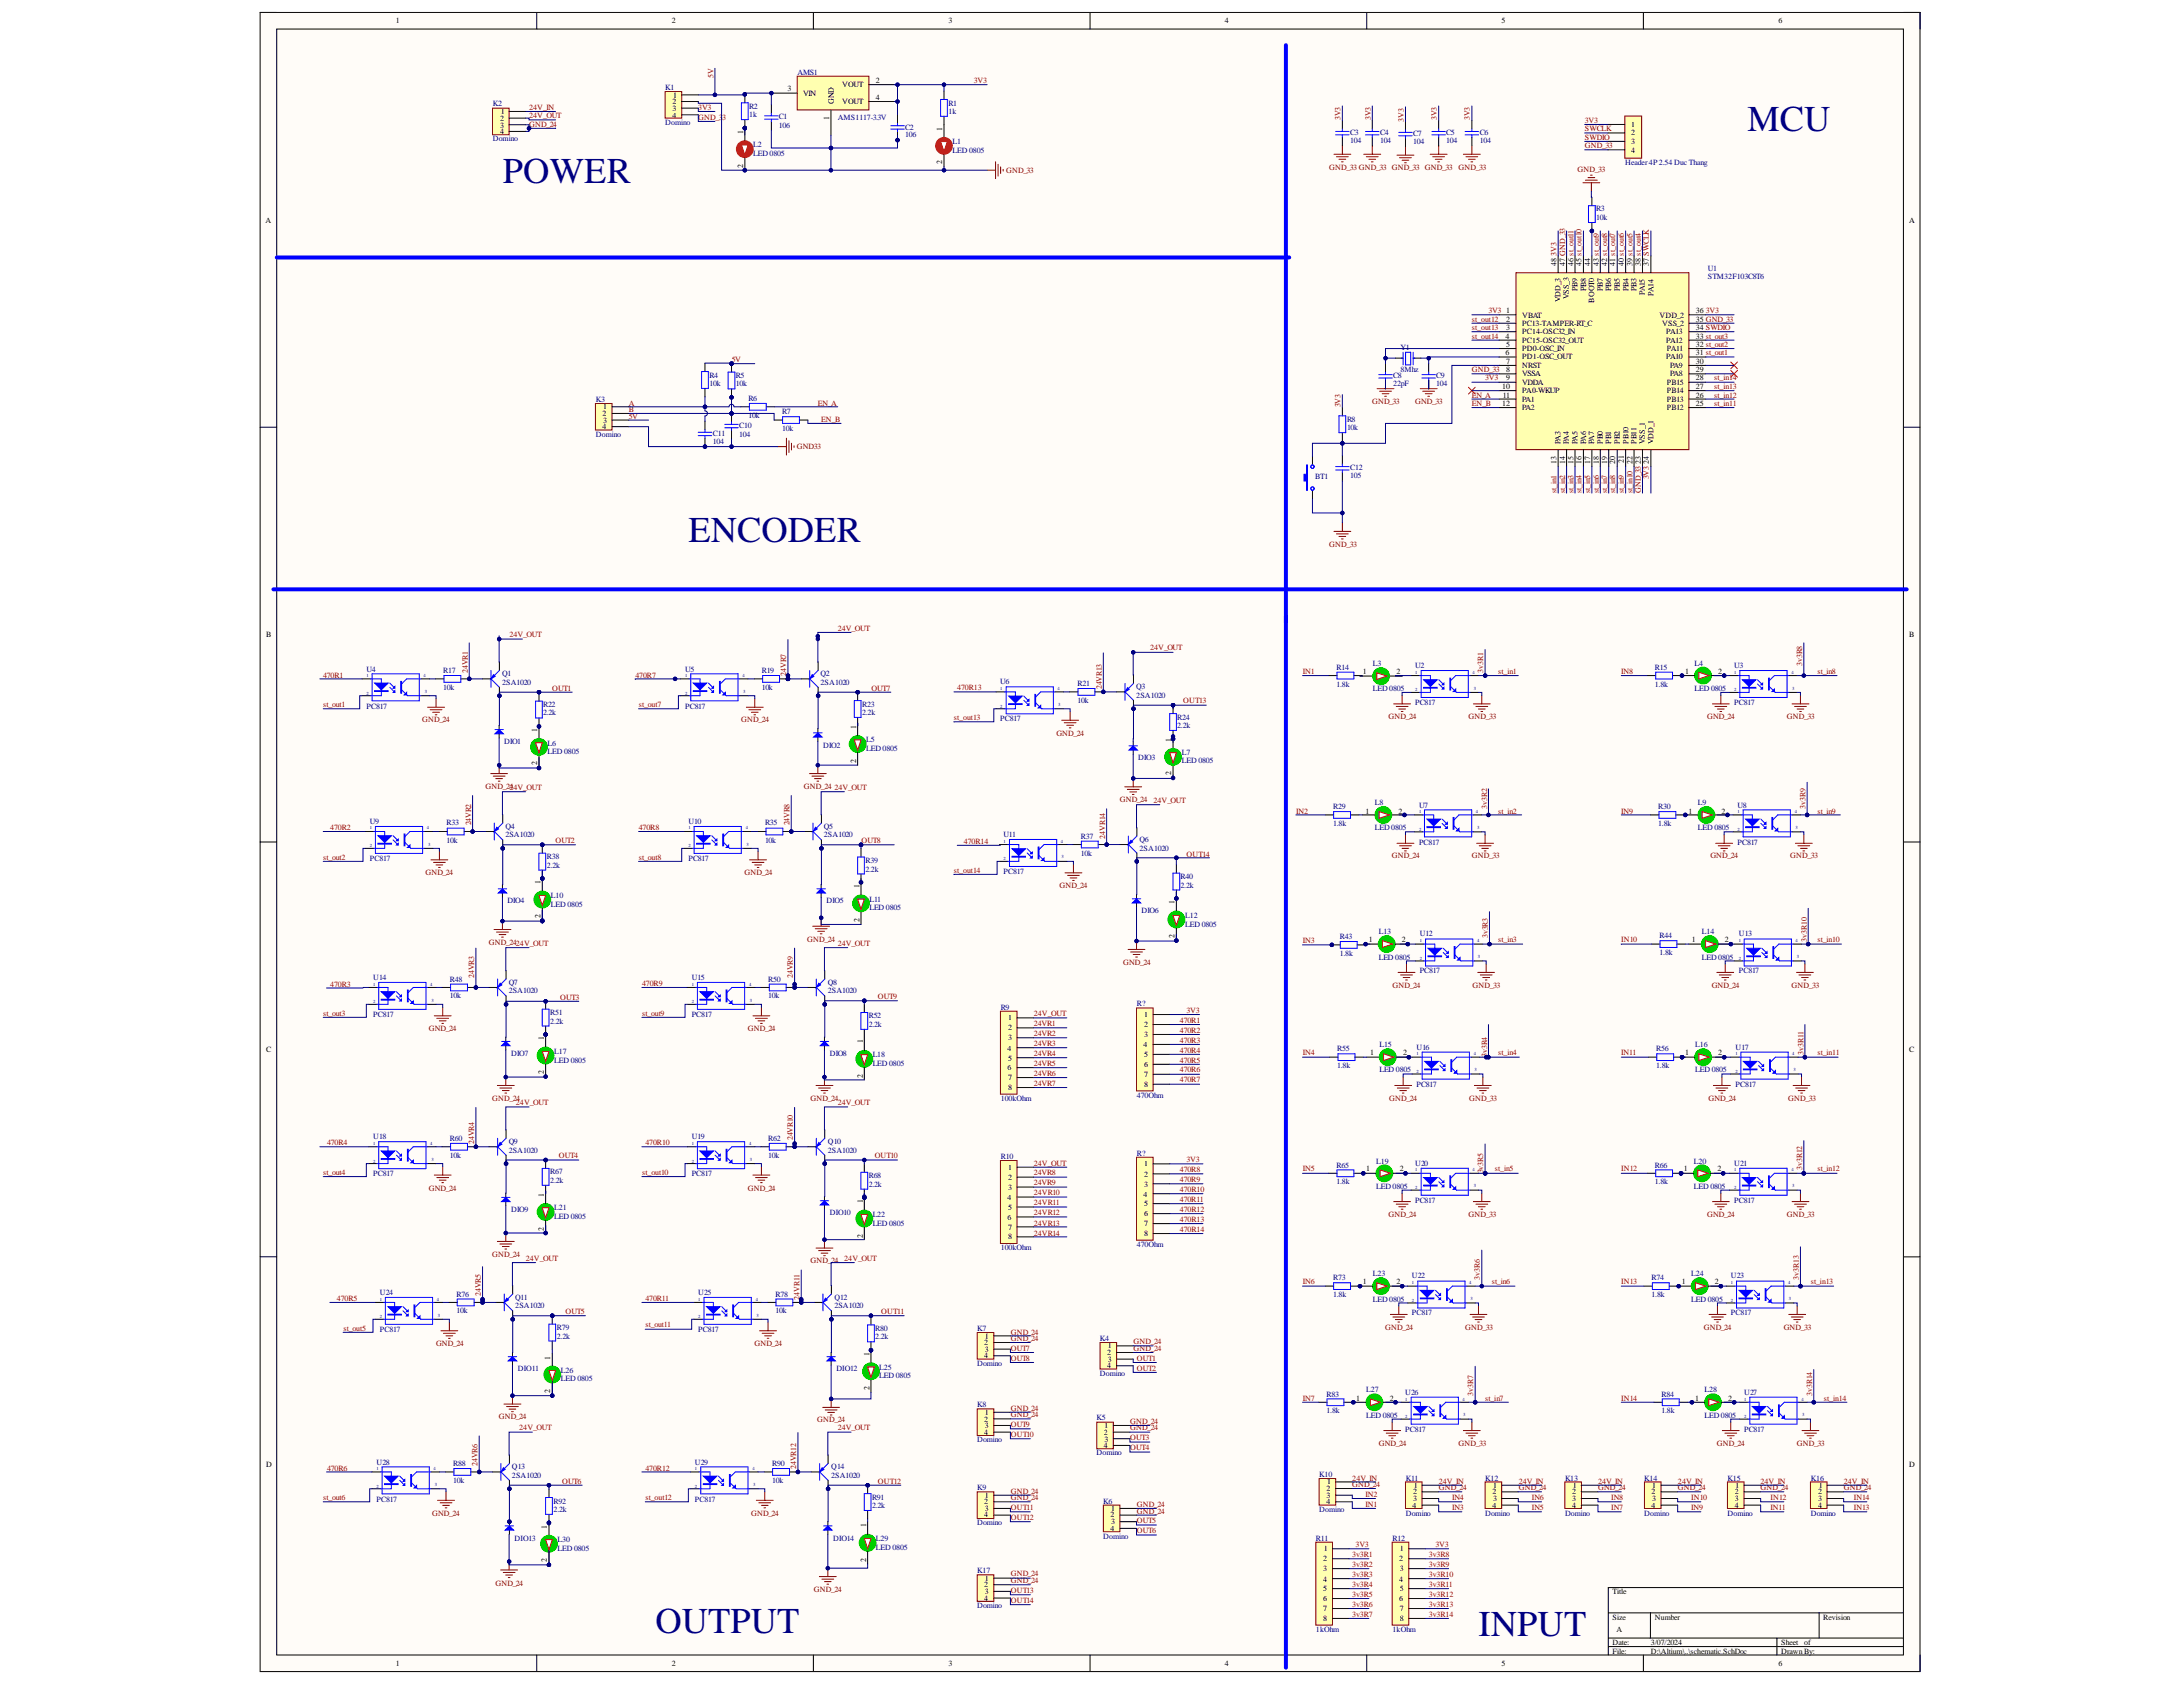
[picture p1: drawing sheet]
<svg xmlns="http://www.w3.org/2000/svg" width="279mm" height="216mm" viewBox="0 0 279 216" stroke-linecap="round" stroke-linejoin="round" font-family="sans-serif">
<defs><g id="words">
<g font-size="4.6" fill="#000080">
<text x="223.6" y="16.8">MCU</text>
<text x="64.3" y="23.4">POWER</text>
<text x="88.1" y="69.3">ENCODER</text>
<text x="83.9" y="209">OUTPUT</text>
<text x="189.2" y="209.4">INPUT</text>
</g>
<g font-size="1">
<text x="50.6" y="3">1</text>
<text x="86" y="3">2</text>
<text x="121.4" y="3">3</text>
<text x="156.8" y="3">4</text>
<text x="192.2" y="3">5</text>
<text x="227.6" y="3">6</text>
<text x="100.8" y="11.7">3</text>
<text x="107.8" y="11.2">VOUT</text>
<text x="112.1" y="10.7">2</text>
<text x="64" y="15.5">2</text>
<text x="64" y="16.3">3</text>
<text x="64" y="17.2">4</text>
<text x="64.1" y="14.6">1</text>
<text x="86.1" y="13.4">2</text>
<text x="86.1" y="14.2">3</text>
<text x="86.1" y="15.1">4</text>
<text x="86.2" y="12.5">1</text>
<text x="95.1" y="17.2" transform="rotate(-90 95.1 17.2)">1</text>
<text x="102.8" y="12.3">VIN</text>
<text x="106.1" y="15.3" transform="rotate(-90 106.1 15.3)">1</text>
<text x="106.7" y="13.3" transform="rotate(-90 106.7 13.3)">GND</text>
<text x="107.8" y="13.4">VOUT</text>
<text x="112.1" y="12.8">4</text>
<text x="120.6" y="16.7" transform="rotate(-90 120.6 16.7)">1</text>
<text x="208.8" y="16.2">1</text>
<text x="208.8" y="17.3">2</text>
<text x="95.1" y="21.5" transform="rotate(-90 95.1 21.5)">2</text>
<text x="120.6" y="21.1" transform="rotate(-90 120.6 21.1)">2</text>
<text x="208.8" y="18.4">3</text>
<text x="208.8" y="19.5">4</text>
<text x="34" y="28.5">A</text>
<text x="244.4" y="28.5">A</text>
<text x="199.2" y="34.1" transform="rotate(-90 199.2 34.1)">48</text>
<text x="200.3" y="34.1" transform="rotate(-90 200.3 34.1)">47 GND_33</text>
<text x="201.4" y="34.1" transform="rotate(-90 201.4 34.1)">46 st_out11</text>
<text x="202.4" y="34.1" transform="rotate(-90 202.4 34.1)">45 st_out10</text>
<text x="203.5" y="34.1" transform="rotate(-90 203.5 34.1)">44</text>
<text x="204.6" y="34.1" transform="rotate(-90 204.6 34.1)">43 st_out9</text>
<text x="205.7" y="34.1" transform="rotate(-90 205.7 34.1)">42 st_out8</text>
<text x="206.7" y="34.1" transform="rotate(-90 206.7 34.1)">41 st_out7</text>
<text x="207.8" y="34.1" transform="rotate(-90 207.8 34.1)">40 st_out6</text>
<text x="208.9" y="34.1" transform="rotate(-90 208.9 34.1)">39 st_out5</text>
<text x="210" y="34.1" transform="rotate(-90 210 34.1)">38 st_out4</text>
<text x="211" y="34.1" transform="rotate(-90 211 34.1)">37 SWCLK</text>
<text x="192.8" y="40.1">1</text>
<text x="192.8" y="41.2">2</text>
<text x="194.8" y="40.7">VBAT</text>
<text x="194.8" y="41.7">PC13-TAMPER-RT_C</text>
<text x="199.7" y="38.6" transform="rotate(-90 199.7 38.6)">VDD_3</text>
<text x="200.8" y="38.3" transform="rotate(-90 200.8 38.3)">VSS_3</text>
<text x="201.9" y="37.3" transform="rotate(-90 201.9 37.3)">PB9</text>
<text x="203" y="37.3" transform="rotate(-90 203 37.3)">PB8</text>
<text x="204" y="38.7" transform="rotate(-90 204 38.7)">BOOT0</text>
<text x="205.1" y="37.3" transform="rotate(-90 205.1 37.3)">PB7</text>
<text x="206.2" y="37.3" transform="rotate(-90 206.2 37.3)">PB6</text>
<text x="207.3" y="37.3" transform="rotate(-90 207.3 37.3)">PB5</text>
<text x="208.4" y="37.3" transform="rotate(-90 208.4 37.3)">PB4</text>
<text x="209.4" y="37.3" transform="rotate(-90 209.4 37.3)">PB3</text>
<text x="210.5" y="37.8" transform="rotate(-90 210.5 37.8)">PA15</text>
<text x="211.6" y="37.9" transform="rotate(-90 211.6 37.9)">PA14</text>
<text x="212.4" y="40.7">VDD_2</text>
<text x="212.7" y="41.7">VSS_2</text>
<text x="217" y="40.1">36</text>
<text x="217" y="41.2">35 GND_33</text>
<text x="192.7" y="43.4">4</text>
<text x="192.7" y="45.5">6</text>
<text x="192.8" y="42.3">3</text>
<text x="192.8" y="44.4">5</text>
<text x="192.8" y="46.6">7</text>
<text x="192.8" y="47.7">8</text>
<text x="194.8" y="42.8">PC14-OSC32_IN</text>
<text x="194.8" y="43.9">PC15-OSC32_OUT</text>
<text x="194.8" y="45">PD0-OSC_IN</text>
<text x="194.8" y="46">PD1-OSC_OUT</text>
<text x="194.8" y="47.1">NRST</text>
<text x="213.2" y="42.8">PA13</text>
<text x="213.2" y="43.9">PA12</text>
<text x="213.2" y="46">PA10</text>
<text x="213.3" y="45">PA11</text>
<text x="213.7" y="47.1">PA9</text>
<text x="217" y="42.3">34 SWDIO</text>
<text x="217" y="43.4">33 st_out3</text>
<text x="217" y="44.4">32 st_out2</text>
<text x="217" y="45.5">31 st_out1</text>
<text x="217" y="46.6">30</text>
<text x="217" y="47.7">29</text>
<text x="77.1" y="53.2">2</text>
<text x="77.2" y="52.4">1</text>
<text x="192.3" y="49.8">10</text>
<text x="192.3" y="52">12</text>
<text x="192.4" y="50.9">11</text>
<text x="192.8" y="48.7">9</text>
<text x="194.8" y="48.2">VSSA</text>
<text x="194.8" y="49.3">VDDA</text>
<text x="194.8" y="50.3">PA0-WKUP</text>
<text x="194.8" y="51.4">PA1</text>
<text x="194.8" y="52.5">PA2</text>
<text x="213.3" y="49.3">PB15</text>
<text x="213.3" y="50.3">PB14</text>
<text x="213.3" y="51.4">PB13</text>
<text x="213.3" y="52.5">PB12</text>
<text x="213.7" y="48.2">PA8</text>
<text x="217" y="48.7">28</text>
<text x="217" y="49.8">27</text>
<text x="217" y="50.9">26</text>
<text x="217" y="52">25</text>
<text x="77.1" y="54.9">4</text>
<text x="77.2" y="54.1">3</text>
<text x="199.2" y="59.3" transform="rotate(-90 199.2 59.3)">13</text>
<text x="199.7" y="56.8" transform="rotate(-90 199.7 56.8)">PA3</text>
<text x="200.3" y="59.3" transform="rotate(-90 200.3 59.3)">14</text>
<text x="200.8" y="56.8" transform="rotate(-90 200.8 56.8)">PA4</text>
<text x="201.4" y="59.3" transform="rotate(-90 201.4 59.3)">15</text>
<text x="201.9" y="56.8" transform="rotate(-90 201.9 56.8)">PA5</text>
<text x="202.4" y="59.3" transform="rotate(-90 202.4 59.3)">16</text>
<text x="203" y="56.8" transform="rotate(-90 203 56.8)">PA6</text>
<text x="203.5" y="59.3" transform="rotate(-90 203.5 59.3)">17</text>
<text x="204" y="56.8" transform="rotate(-90 204 56.8)">PA7</text>
<text x="204.6" y="59.3" transform="rotate(-90 204.6 59.3)">18</text>
<text x="205.1" y="56.8" transform="rotate(-90 205.1 56.8)">PB0</text>
<text x="205.7" y="59.3" transform="rotate(-90 205.7 59.3)">19</text>
<text x="206.2" y="56.8" transform="rotate(-90 206.2 56.8)">PB1</text>
<text x="206.7" y="59.3" transform="rotate(-90 206.7 59.3)">20</text>
<text x="207.3" y="56.8" transform="rotate(-90 207.3 56.8)">PB2</text>
<text x="207.8" y="59.2" transform="rotate(-90 207.8 59.2)">21</text>
<text x="208.4" y="56.8" transform="rotate(-90 208.4 56.8)">PB10</text>
<text x="208.9" y="59.3" transform="rotate(-90 208.9 59.3)">22</text>
<text x="209.4" y="56.8" transform="rotate(-90 209.4 56.8)">PB11</text>
<text x="210" y="59.3" transform="rotate(-90 210 59.3)">23</text>
<text x="210.5" y="56.8" transform="rotate(-90 210.5 56.8)">VSS_1</text>
<text x="211" y="59.3" transform="rotate(-90 211 59.3)">24</text>
<text x="211.6" y="56.8" transform="rotate(-90 211.6 56.8)">VDD_1</text>
<text x="34.1" y="81.6">B</text>
<text x="244.4" y="81.6">B</text>
<text x="174.4" y="86.3">1</text>
<text x="178.7" y="86.3">2</text>
<text x="215.7" y="86.3">1</text>
<text x="219.9" y="86.3">2</text>
<text x="68.7" y="93.6" transform="rotate(-90 68.7 93.6)">1</text>
<text x="109.6" y="93.3" transform="rotate(-90 109.6 93.3)">1</text>
<text x="149.9" y="94.9" transform="rotate(-90 149.9 94.9)">1</text>
<text x="68.7" y="98" transform="rotate(-90 68.7 98)">2</text>
<text x="109.6" y="97.6" transform="rotate(-90 109.6 97.6)">2</text>
<text x="149.9" y="99.2" transform="rotate(-90 149.9 99.2)">2</text>
<text x="174.8" y="104.1">1</text>
<text x="179" y="104.1">2</text>
<text x="216.1" y="104.1">1</text>
<text x="220.3" y="104.1">2</text>
<text x="69.2" y="113.2" transform="rotate(-90 69.2 113.2)">1</text>
<text x="110" y="113.7" transform="rotate(-90 110 113.7)">1</text>
<text x="69.2" y="117.5" transform="rotate(-90 69.2 117.5)">2</text>
<text x="110" y="118" transform="rotate(-90 110 118)">2</text>
<text x="150.3" y="115.7" transform="rotate(-90 150.3 115.7)">1</text>
<text x="150.3" y="120.1" transform="rotate(-90 150.3 120.1)">2</text>
<text x="175.2" y="120.6">1</text>
<text x="179.4" y="120.6">2</text>
<text x="216.5" y="120.6">1</text>
<text x="220.8" y="120.6">2</text>
<text x="129" y="130.6">1</text>
<text x="129" y="131.8">2</text>
<text x="146.4" y="130.2">1</text>
<text x="146.4" y="131.4">2</text>
<text x="34.1" y="134.6">C</text>
<text x="69.6" y="137.5" transform="rotate(-90 69.6 137.5)">2</text>
<text x="69.6" y="133.1" transform="rotate(-90 69.6 133.1)">1</text>
<text x="110.4" y="137.9" transform="rotate(-90 110.4 137.9)">2</text>
<text x="110.4" y="133.5" transform="rotate(-90 110.4 133.5)">1</text>
<text x="128.9" y="134.5">4</text>
<text x="128.9" y="137">6</text>
<text x="129" y="133.1">3</text>
<text x="129" y="135.7">5</text>
<text x="146.4" y="134">4</text>
<text x="146.4" y="132.7">3</text>
<text x="146.4" y="135.3">5</text>
<text x="146.4" y="136.6">6</text>
<text x="146.4" y="137.8">7</text>
<text x="175.4" y="135.1">1</text>
<text x="179.6" y="135.1">2</text>
<text x="215.7" y="135.1">1</text>
<text x="219.9" y="135.1">2</text>
<text x="244.4" y="134.6">C</text>
<text x="129" y="138.3">7</text>
<text x="129" y="139.5">8</text>
<text x="146.4" y="139.1">8</text>
<text x="129" y="149.7">1</text>
<text x="146.4" y="149.2">1</text>
<text x="174.9" y="149.9">1</text>
<text x="179.2" y="149.9">2</text>
<text x="215.5" y="149.9">1</text>
<text x="219.8" y="149.9">2</text>
<text x="69.6" y="153.1" transform="rotate(-90 69.6 153.1)">1</text>
<text x="110.4" y="154" transform="rotate(-90 110.4 154)">1</text>
<text x="128.9" y="153.6">4</text>
<text x="129" y="151">2</text>
<text x="129" y="152.3">3</text>
<text x="129" y="154.8">5</text>
<text x="146.4" y="153.1">4</text>
<text x="146.4" y="150.6">2</text>
<text x="146.4" y="151.9">3</text>
<text x="146.4" y="154.4">5</text>
<text x="146.4" y="155.7">6</text>
<text x="69.6" y="157.5" transform="rotate(-90 69.6 157.5)">2</text>
<text x="110.4" y="158.4" transform="rotate(-90 110.4 158.4)">2</text>
<text x="128.9" y="156.1">6</text>
<text x="129" y="157.4">7</text>
<text x="129" y="158.6">8</text>
<text x="146.4" y="156.9">7</text>
<text x="146.4" y="158.2">8</text>
<text x="174.4" y="164.4">1</text>
<text x="178.7" y="164.4">2</text>
<text x="215.3" y="164.4">1</text>
<text x="219.5" y="164.4">2</text>
<text x="111.3" y="173.5" transform="rotate(-90 111.3 173.5)">1</text>
<text x="126" y="172.2">2</text>
<text x="126" y="173.8">4</text>
<text x="126.1" y="171.3">1</text>
<text x="126.1" y="173">3</text>
<text x="141.7" y="173.4">2</text>
<text x="141.8" y="172.6">1</text>
<text x="70.4" y="178.3" transform="rotate(-90 70.4 178.3)">2</text>
<text x="70.4" y="174" transform="rotate(-90 70.4 174)">1</text>
<text x="111.3" y="177.9" transform="rotate(-90 111.3 177.9)">2</text>
<text x="141.7" y="175.1">4</text>
<text x="141.8" y="174.3">3</text>
<text x="173.6" y="179.2">1</text>
<text x="177.9" y="179.2">2</text>
<text x="217" y="179.2">1</text>
<text x="221.2" y="179.2">2</text>
<text x="126" y="182">2</text>
<text x="126" y="183.6">4</text>
<text x="126.1" y="181.1">1</text>
<text x="126.1" y="182.8">3</text>
<text x="141.3" y="183.6">2</text>
<text x="141.3" y="185.3">4</text>
<text x="141.4" y="182.8">1</text>
<text x="141.4" y="184.5">3</text>
<text x="34.1" y="187.7">D</text>
<text x="126.1" y="191.7">1</text>
<text x="169.8" y="190.8">2</text>
<text x="169.8" y="191.7">3</text>
<text x="169.9" y="190">1</text>
<text x="180.9" y="191.2">2</text>
<text x="180.9" y="190.4">1</text>
<text x="191" y="191.2">2</text>
<text x="191.1" y="190.4">1</text>
<text x="201.2" y="191.2">2</text>
<text x="201.3" y="190.4">1</text>
<text x="211.4" y="191.2">2</text>
<text x="211.5" y="190.4">1</text>
<text x="222" y="191.2">2</text>
<text x="222.1" y="190.4">1</text>
<text x="232.7" y="191.2">2</text>
<text x="232.8" y="190.4">1</text>
<text x="244.4" y="187.7">D</text>
<text x="70" y="195.6" transform="rotate(-90 70 195.6)">1</text>
<text x="110.8" y="195.5" transform="rotate(-90 110.8 195.5)">1</text>
<text x="126" y="192.5">2</text>
<text x="126" y="194.2">4</text>
<text x="126.1" y="193.4">3</text>
<text x="142.1" y="194.2">2</text>
<text x="142.1" y="195.9">4</text>
<text x="142.2" y="193.4">1</text>
<text x="142.2" y="195.1">3</text>
<text x="169.8" y="192.5">4</text>
<text x="180.8" y="192.9">4</text>
<text x="180.9" y="192.1">3</text>
<text x="191" y="192.9">4</text>
<text x="191.1" y="192.1">3</text>
<text x="201.2" y="192.1">3</text>
<text x="201.2" y="192.9">4</text>
<text x="211.4" y="192.9">4</text>
<text x="211.5" y="192.1">3</text>
<text x="222" y="192.1">3</text>
<text x="222" y="192.9">4</text>
<text x="232.7" y="192.1">3</text>
<text x="232.7" y="192.9">4</text>
<text x="70" y="200" transform="rotate(-90 70 200)">2</text>
<text x="110.8" y="199.9" transform="rotate(-90 110.8 199.9)">2</text>
<text x="126" y="203.2">2</text>
<text x="126.1" y="202.3">1</text>
<text x="169.4" y="199.8">2</text>
<text x="169.4" y="201.1">3</text>
<text x="169.4" y="202.4">4</text>
<text x="169.4" y="203.7">5</text>
<text x="169.4" y="198.5">1</text>
<text x="179.1" y="199.8">2</text>
<text x="179.1" y="202.4">4</text>
<text x="179.2" y="198.5">1</text>
<text x="179.2" y="201.1">3</text>
<text x="179.2" y="203.7">5</text>
<text x="126" y="204.9">4</text>
<text x="126.1" y="204">3</text>
<text x="169.4" y="204.9">6</text>
<text x="169.4" y="206.2">7</text>
<text x="169.4" y="207.5">8</text>
<text x="179.1" y="204.9">6</text>
<text x="179.2" y="206.2">7</text>
<text x="179.2" y="207.5">8</text>
<text x="206.4" y="204">Title</text>
<text x="206.4" y="207.3">Size</text>
<text x="206.9" y="208.9">A</text>
<text x="211.8" y="207.3">Number</text>
<text x="233.4" y="207.3">Revision</text>
<text x="50.6" y="213.2">1</text>
<text x="86" y="213.2">2</text>
<text x="121.4" y="213.2">3</text>
<text x="156.8" y="213.2">4</text>
<text x="192.2" y="213.2">5</text>
<text x="206.4" y="210.5">Date:</text>
<text x="206.4" y="211.6">File:</text>
<text x="211.3" y="210.5">3/07/2024</text>
<text x="211.3" y="211.6">D:\Altium\..\schematic.SchDoc</text>
<text x="227.6" y="213.2">6</text>
<text x="228" y="210.5">Sheet</text>
<text x="228" y="211.6">DrawnBy:</text>
<text x="230.9" y="210.5">of</text>
</g>
<g font-size="1" fill="#000080">
<text x="85.1" y="11.5">K1</text>
<text x="102.1" y="9.6">AMS1</text>
<text x="63.1" y="13.6">K2</text>
<text x="85.1" y="16">Domino</text>
<text x="95.9" y="14">R2</text>
<text x="95.9" y="15">1k</text>
<text x="99.7" y="15.2">C1</text>
<text x="99.7" y="16.3">106</text>
<text x="107.2" y="15.3">AMS1117-3.3V</text>
<text x="115.8" y="16.6">C2</text>
<text x="115.8" y="17.6">106</text>
<text x="121.4" y="13.5">R1</text>
<text x="121.4" y="14.5">1k</text>
<text x="172.8" y="17.2">C3</text>
<text x="176.6" y="17.2">C4</text>
<text x="180.9" y="17.4">C7</text>
<text x="185.1" y="17.2">C5</text>
<text x="189.4" y="17.2">C6</text>
<text x="63.1" y="18.1">Domino</text>
<text x="96.4" y="18.9">L2</text>
<text x="96.4" y="20">LED 0805</text>
<text x="121.9" y="18.4">L1</text>
<text x="121.9" y="19.5">LED 0805</text>
<text x="172.8" y="18.3">104</text>
<text x="176.6" y="18.3">104</text>
<text x="180.9" y="18.4">104</text>
<text x="185.1" y="18.3">104</text>
<text x="189.4" y="18.3">104</text>
<text x="208" y="21.1">Header4P 2.54 DucThang</text>
<text x="204.3" y="27.1">R3</text>
<text x="204.3" y="28.2">10k</text>
<text x="218.6" y="34.7">U1</text>
<text x="218.6" y="35.8">STM32F103C8T6</text>
<text x="179.3" y="44.8">Y1</text>
<text x="179.3" y="47.7">8Mhz</text>
<text x="76.3" y="51.4">K3</text>
<text x="90.8" y="48.3">R4</text>
<text x="90.8" y="49.4">10k</text>
<text x="94.2" y="48.3">R5</text>
<text x="94.2" y="49.4">10k</text>
<text x="95.8" y="51.3">R6</text>
<text x="95.8" y="53.5">10k</text>
<text x="100.1" y="53">R7</text>
<text x="178.3" y="48.3">C8</text>
<text x="178.3" y="49.4">22pF</text>
<text x="183.8" y="48.3">C9</text>
<text x="183.8" y="49.4">104</text>
<text x="76.3" y="55.9">Domino</text>
<text x="91.2" y="55.8">C11</text>
<text x="91.2" y="56.9">104</text>
<text x="94.6" y="54.8">C10</text>
<text x="94.6" y="55.9">104</text>
<text x="100.1" y="55.2">10k</text>
<text x="172.4" y="54">R8</text>
<text x="172.4" y="55">10k</text>
<text x="168.3" y="61.4">BT1</text>
<text x="172.8" y="60.2">C12</text>
<text x="172.8" y="61.2">105</text>
<text x="46.9" y="86">U4</text>
<text x="56.7" y="86.1">R17</text>
<text x="56.7" y="88.3">10k</text>
<text x="64.3" y="86.5">Q1</text>
<text x="64.3" y="87.6">2SA1020</text>
<text x="87.7" y="86">U5</text>
<text x="97.5" y="86.1">R19</text>
<text x="97.5" y="88.3">10k</text>
<text x="105" y="86.5">Q2</text>
<text x="105" y="87.6">2SA1020</text>
<text x="128" y="87.6">U6</text>
<text x="137.9" y="87.8">R21</text>
<text x="137.9" y="89.9">10k</text>
<text x="145.4" y="88.2">Q3</text>
<text x="145.4" y="89.3">2SA1020</text>
<text x="171.1" y="85.7">R14</text>
<text x="171.1" y="87.9">1.8k</text>
<text x="175.7" y="85.3">L3</text>
<text x="175.7" y="88.5">LED 0805</text>
<text x="181.1" y="85.5">U2</text>
<text x="211.8" y="85.7">R15</text>
<text x="211.8" y="87.9">1.8k</text>
<text x="216.9" y="85.2">L4</text>
<text x="216.9" y="88.4">LED 0805</text>
<text x="222" y="85.5">U3</text>
<text x="46.9" y="90.7">PC817</text>
<text x="64.5" y="95.2">DIO1</text>
<text x="69.5" y="90.5">R22</text>
<text x="69.5" y="91.5">2.2k</text>
<text x="70.1" y="95.4">L6</text>
<text x="87.7" y="90.7">PC817</text>
<text x="105.4" y="95.7">DIO2</text>
<text x="110.3" y="90.4">R23</text>
<text x="110.3" y="91.5">2.2k</text>
<text x="110.8" y="95">L5</text>
<text x="128" y="92.3">PC817</text>
<text x="150.7" y="92.1">R24</text>
<text x="150.7" y="93.1">2.2k</text>
<text x="181.1" y="90.3">PC817</text>
<text x="222" y="90.3">PC817</text>
<text x="70.1" y="96.4">LED 0805</text>
<text x="110.8" y="96.1">LED 0805</text>
<text x="145.7" y="97.3">DIO3</text>
<text x="151.3" y="96.7">L7</text>
<text x="151.3" y="97.7">LED 0805</text>
<text x="47.3" y="105.5">U9</text>
<text x="57.2" y="105.6">R33</text>
<text x="57.2" y="107.8">10k</text>
<text x="64.7" y="106.1">Q4</text>
<text x="64.7" y="107.2">2SA1020</text>
<text x="88.1" y="105.5">U10</text>
<text x="97.9" y="105.6">R35</text>
<text x="97.9" y="107.8">10k</text>
<text x="105.4" y="106.1">Q5</text>
<text x="105.4" y="107.2">2SA1020</text>
<text x="128.4" y="107.1">U11</text>
<text x="138.3" y="107.3">R37</text>
<text x="145.9" y="107.8">Q6</text>
<text x="170.6" y="103.5">R29</text>
<text x="170.6" y="105.7">1.8k</text>
<text x="176" y="103">L8</text>
<text x="176" y="106.2">LED 0805</text>
<text x="181.6" y="103.4">U7</text>
<text x="212.2" y="103.5">R30</text>
<text x="212.2" y="105.7">1.8k</text>
<text x="217.3" y="103">L9</text>
<text x="217.3" y="106.2">LED 0805</text>
<text x="222.4" y="103.4">U8</text>
<text x="47.3" y="110.2">PC817</text>
<text x="70" y="110">R38</text>
<text x="70" y="111.1">2.2k</text>
<text x="88.1" y="110.2">PC817</text>
<text x="110.8" y="110.5">R39</text>
<text x="110.8" y="111.6">2.2k</text>
<text x="128.4" y="111.9">PC817</text>
<text x="138.3" y="109.5">10k</text>
<text x="145.9" y="108.9">2SA1020</text>
<text x="151.1" y="112.5">R40</text>
<text x="151.1" y="113.6">2.2k</text>
<text x="181.6" y="108.1">PC817</text>
<text x="222.4" y="108.1">PC817</text>
<text x="64.9" y="115.6">DIO4</text>
<text x="70.5" y="114.9">L10</text>
<text x="70.5" y="116">LED 0805</text>
<text x="105.8" y="115.6">DIO5</text>
<text x="111.3" y="115.4">L11</text>
<text x="111.3" y="116.5">LED 0805</text>
<text x="146.1" y="116.9">DIO6</text>
<text x="151.7" y="117.5">L12</text>
<text x="151.7" y="118.6">LED 0805</text>
<text x="176.5" y="119.5">L13</text>
<text x="181.7" y="119.8">U12</text>
<text x="217.8" y="119.5">L14</text>
<text x="222.5" y="119.8">U13</text>
<text x="47.8" y="125.4">U14</text>
<text x="57.6" y="125.7">R48</text>
<text x="88.5" y="125.4">U15</text>
<text x="98.3" y="125.7">R50</text>
<text x="171.5" y="120.2">R43</text>
<text x="171.5" y="122.4">1.8k</text>
<text x="176.5" y="122.8">LED 0805</text>
<text x="181.7" y="124.6">PC817</text>
<text x="212.4" y="120.1">R44</text>
<text x="212.4" y="122.2">1.8k</text>
<text x="217.8" y="122.8">LED 0805</text>
<text x="222.5" y="124.6">PC817</text>
<text x="47.8" y="130.2">PC817</text>
<text x="57.6" y="127.8">10k</text>
<text x="65.1" y="126.1">Q7</text>
<text x="65.1" y="127.1">2SA1020</text>
<text x="70.4" y="129.9">R51</text>
<text x="70.4" y="131">2.2k</text>
<text x="88.5" y="130.2">PC817</text>
<text x="98.3" y="127.8">10k</text>
<text x="105.9" y="126.1">Q8</text>
<text x="105.9" y="127.1">2SA1020</text>
<text x="111.2" y="130.3">R52</text>
<text x="111.2" y="131.4">2.2k</text>
<text x="128.1" y="129.2">R9</text>
<text x="145.5" y="128.8">R?</text>
<text x="65.4" y="135.1">DIO7</text>
<text x="70.9" y="134.9">L17</text>
<text x="70.9" y="136">LED 0805</text>
<text x="106.2" y="135.1">DIO8</text>
<text x="111.7" y="135.3">L18</text>
<text x="111.7" y="136.4">LED 0805</text>
<text x="171.1" y="134.5">R55</text>
<text x="171.1" y="136.7">1.8k</text>
<text x="176.5" y="134">L15</text>
<text x="176.5" y="137.2">LED 0805</text>
<text x="181.3" y="134.4">U16</text>
<text x="212" y="134.5">R56</text>
<text x="212" y="136.7">1.8k</text>
<text x="217" y="134">L16</text>
<text x="217" y="137.2">LED 0805</text>
<text x="222.1" y="134.4">U17</text>
<text x="128.1" y="140.9">100kOhm</text>
<text x="145.5" y="140.5">470Ohm</text>
<text x="181.3" y="139.1">PC817</text>
<text x="222.1" y="139.1">PC817</text>
<text x="47.8" y="145.8">U18</text>
<text x="57.6" y="146">R60</text>
<text x="57.6" y="148.2">10k</text>
<text x="65.1" y="146.5">Q9</text>
<text x="65.1" y="147.6">2SA1020</text>
<text x="88.5" y="145.8">U19</text>
<text x="98.3" y="146">R62</text>
<text x="98.3" y="148.2">10k</text>
<text x="105.9" y="146.5">Q10</text>
<text x="105.9" y="147.6">2SA1020</text>
<text x="128.1" y="148.3">R10</text>
<text x="145.5" y="147.9">R?</text>
<text x="171.1" y="149.4">R65</text>
<text x="176.1" y="148.9">L19</text>
<text x="181.1" y="149.2">U20</text>
<text x="211.8" y="149.4">R66</text>
<text x="216.8" y="148.9">L20</text>
<text x="222" y="149.2">U21</text>
<text x="47.8" y="150.5">PC817</text>
<text x="65.4" y="155.1">DIO9</text>
<text x="70.4" y="150.3">R67</text>
<text x="70.4" y="151.4">2.2k</text>
<text x="70.9" y="154.9">L21</text>
<text x="88.5" y="150.5">PC817</text>
<text x="106.2" y="155.5">DIO10</text>
<text x="111.2" y="150.8">R68</text>
<text x="111.2" y="151.9">2.2k</text>
<text x="111.7" y="155.8">L22</text>
<text x="171.1" y="151.5">1.8k</text>
<text x="176.1" y="152.1">LED 0805</text>
<text x="181.1" y="154">PC817</text>
<text x="211.8" y="151.5">1.8k</text>
<text x="216.8" y="152.1">LED 0805</text>
<text x="222" y="154">PC817</text>
<text x="70.9" y="156">LED 0805</text>
<text x="111.7" y="156.9">LED 0805</text>
<text x="128.1" y="160">100kOhm</text>
<text x="145.5" y="159.6">470Ohm</text>
<text x="48.6" y="165.7">U24</text>
<text x="58.4" y="166">R76</text>
<text x="66" y="166.4">Q11</text>
<text x="66" y="167.4">2SA1020</text>
<text x="89.4" y="165.7">U25</text>
<text x="99.3" y="166">R78</text>
<text x="106.8" y="166.4">Q12</text>
<text x="106.8" y="167.4">2SA1020</text>
<text x="170.6" y="163.9">R73</text>
<text x="170.6" y="166">1.8k</text>
<text x="175.7" y="163.3">L23</text>
<text x="175.7" y="166.6">LED 0805</text>
<text x="180.7" y="163.6">U22</text>
<text x="211.4" y="163.9">R74</text>
<text x="211.4" y="166">1.8k</text>
<text x="216.5" y="163.3">L24</text>
<text x="216.5" y="166.6">LED 0805</text>
<text x="221.5" y="163.6">U23</text>
<text x="48.6" y="170.5">PC817</text>
<text x="58.4" y="168.1">10k</text>
<text x="71.3" y="170.2">R79</text>
<text x="71.3" y="171.3">2.2k</text>
<text x="89.4" y="170.5">PC817</text>
<text x="99.3" y="168.1">10k</text>
<text x="112" y="170.3">R80</text>
<text x="112" y="171.4">2.2k</text>
<text x="125.1" y="170.4">K7</text>
<text x="140.8" y="171.6">K4</text>
<text x="180.7" y="168.3">PC817</text>
<text x="221.5" y="168.3">PC817</text>
<text x="66.3" y="175.4">DIO11</text>
<text x="71.8" y="175.7">L26</text>
<text x="71.8" y="176.8">LED 0805</text>
<text x="107" y="175.4">DIO12</text>
<text x="112.5" y="175.3">L25</text>
<text x="112.5" y="176.4">LED 0805</text>
<text x="125.1" y="174.8">Domino</text>
<text x="140.8" y="176.1">Domino</text>
<text x="169.8" y="178.7">R83</text>
<text x="174.9" y="178.2">L27</text>
<text x="179.8" y="178.5">U26</text>
<text x="212.7" y="178.7">R84</text>
<text x="218.1" y="178.2">L28</text>
<text x="223.2" y="178.5">U27</text>
<text x="125.1" y="180.1">K8</text>
<text x="125.1" y="184.6">Domino</text>
<text x="140.4" y="181.8">K5</text>
<text x="169.8" y="180.9">1.8k</text>
<text x="174.9" y="181.4">LED 0805</text>
<text x="179.8" y="183.2">PC817</text>
<text x="212.7" y="180.9">1.8k</text>
<text x="218.1" y="181.4">LED 0805</text>
<text x="223.2" y="183.2">PC817</text>
<text x="48.2" y="187.4">U28</text>
<text x="58" y="187.6">R88</text>
<text x="58" y="189.8">10k</text>
<text x="65.5" y="188">Q13</text>
<text x="65.5" y="189.1">2SA1020</text>
<text x="88.9" y="187.4">U29</text>
<text x="98.8" y="187.6">R90</text>
<text x="98.8" y="189.8">10k</text>
<text x="106.4" y="188">Q14</text>
<text x="106.4" y="189.1">2SA1020</text>
<text x="111.6" y="191.9">R91</text>
<text x="125.1" y="190.7">K9</text>
<text x="140.4" y="186.3">Domino</text>
<text x="168.9" y="189.1">K10</text>
<text x="179.9" y="189.5">K11</text>
<text x="190.1" y="189.5">K12</text>
<text x="200.3" y="189.5">K13</text>
<text x="210.5" y="189.5">K14</text>
<text x="221.1" y="189.5">K15</text>
<text x="231.8" y="189.5">K16</text>
<text x="48.2" y="192.2">PC817</text>
<text x="65.9" y="197.2">DIO13</text>
<text x="70.9" y="192.4">R92</text>
<text x="70.9" y="193.5">2.2k</text>
<text x="71.4" y="197.3">L30</text>
<text x="88.9" y="192.2">PC817</text>
<text x="106.6" y="197.2">DIO14</text>
<text x="111.6" y="193">2.2k</text>
<text x="112.1" y="197.2">L29</text>
<text x="125.1" y="195.2">Domino</text>
<text x="141.2" y="192.4">K6</text>
<text x="141.2" y="196.9">Domino</text>
<text x="168.4" y="197.2">R11</text>
<text x="168.9" y="193.5">Domino</text>
<text x="178.2" y="197.2">R12</text>
<text x="179.9" y="194">Domino</text>
<text x="190.1" y="194">Domino</text>
<text x="200.3" y="194">Domino</text>
<text x="210.5" y="194">Domino</text>
<text x="221.1" y="194">Domino</text>
<text x="231.8" y="194">Domino</text>
<text x="71.4" y="198.4">LED 0805</text>
<text x="112.1" y="198.3">LED 0805</text>
<text x="125.1" y="201.3">K17</text>
<text x="125.1" y="205.8">Domino</text>
<text x="168.4" y="208.8">1kOhm</text>
<text x="178.2" y="208.8">1kOhm</text>
</g>
<g font-size="1" fill="#980000">
<text x="91.3" y="10" transform="rotate(-90 91.3 10)">5V</text>
<text x="124.6" y="10.7">3V3</text>
<text x="67.7" y="14">24V_IN</text>
<text x="67.7" y="15.1">24V_OUT</text>
<text x="67.7" y="16.2">GND_24</text>
<text x="89.4" y="14">3V3</text>
<text x="89.4" y="15.3">GND_3</text>
<text x="92.4" y="15.3">3</text>
<text x="171.6" y="15.4" transform="rotate(-90 171.6 15.4)">3V3</text>
<text x="175.4" y="15.4" transform="rotate(-90 175.4 15.4)">3V3</text>
<text x="179.7" y="15.6" transform="rotate(-90 179.7 15.6)">3V3</text>
<text x="183.9" y="15.4" transform="rotate(-90 183.9 15.4)">3V3</text>
<text x="188.1" y="15.4" transform="rotate(-90 188.1 15.4)">3V3</text>
<text x="202.8" y="15.7">3V3</text>
<text x="202.8" y="16.8">SWCLK</text>
<text x="202.8" y="17.9">SWDIO</text>
<text x="202.8" y="18.9">GND_33</text>
<text x="199.2" y="32.7" transform="rotate(-90 199.2 32.7)">3V3</text>
<text x="188.4" y="41.2">st_out12</text>
<text x="190.5" y="40.1">3V3</text>
<text x="218.3" y="40.1">3V3</text>
<text x="93.7" y="46.3">5V</text>
<text x="188.4" y="47.7">GND_33</text>
<text x="188.4" y="42.3">st_out13</text>
<text x="188.4" y="43.4">st_out14</text>
<text x="80.5" y="51.9">A</text>
<text x="80.5" y="52.7">B</text>
<text x="80.5" y="53.6">5V</text>
<text x="104.7" y="51.9">EN_A</text>
<text x="171.6" y="52.2" transform="rotate(-90 171.6 52.2)">3V3</text>
<text x="188.4" y="50.9">EN_A</text>
<text x="188.4" y="52">EN_B</text>
<text x="190.1" y="48.7">3V3</text>
<text x="219.4" y="52">st_in11</text>
<text x="219.4" y="50.9">st_in12</text>
<text x="219.4" y="49.8">st_in13</text>
<text x="219.4" y="48.7">st_in14</text>
<text x="105.1" y="54">EN_B</text>
<text x="199.2" y="63.1" transform="rotate(-90 199.2 63.1)">st_in1</text>
<text x="200.3" y="63.1" transform="rotate(-90 200.3 63.1)">st_in2</text>
<text x="201.4" y="63.1" transform="rotate(-90 201.4 63.1)">st_in3</text>
<text x="202.4" y="63.1" transform="rotate(-90 202.4 63.1)">st_in4</text>
<text x="203.5" y="63.1" transform="rotate(-90 203.5 63.1)">st_in5</text>
<text x="204.6" y="63.1" transform="rotate(-90 204.6 63.1)">st_in6</text>
<text x="205.7" y="63.1" transform="rotate(-90 205.7 63.1)">st_in7</text>
<text x="206.7" y="63.1" transform="rotate(-90 206.7 63.1)">st_in8</text>
<text x="207.8" y="63.1" transform="rotate(-90 207.8 63.1)">st_in9</text>
<text x="208.9" y="63.1" transform="rotate(-90 208.9 63.1)">st_in10</text>
<text x="210" y="63.1" transform="rotate(-90 210 63.1)">GND_33</text>
<text x="211" y="61.4" transform="rotate(-90 211 61.4)">3V3</text>
<text x="65.2" y="81.6">24V_OUT</text>
<text x="107.2" y="80.7">24V_OUT</text>
<text x="147.2" y="83.2">24V_OUT</text>
<text x="41.3" y="86.7">470R1</text>
<text x="59.9" y="86.1" transform="rotate(-90 59.9 86.1)">24VR1</text>
<text x="70.7" y="88.4">OUT1</text>
<text x="81.3" y="86.7">470R7</text>
<text x="100.6" y="86.5" transform="rotate(-90 100.6 86.5)">24VR7</text>
<text x="111.5" y="88.4">OUT7</text>
<text x="122.5" y="88.3">470R13</text>
<text x="141" y="88.2" transform="rotate(-90 141 88.2)">24VR13</text>
<text x="166.7" y="86.3">IN1</text>
<text x="189.8" y="86.1" transform="rotate(-90 189.8 86.1)">3v3R1</text>
<text x="191.8" y="86.3">st_in1</text>
<text x="207.5" y="86.3">IN8</text>
<text x="230.7" y="85.3" transform="rotate(-90 230.7 85.3)">3v3R8</text>
<text x="232.6" y="86.3">st_in8</text>
<text x="41.3" y="90.5">st_out1</text>
<text x="81.8" y="90.5">st_out7</text>
<text x="122.1" y="92.1">st_out13</text>
<text x="151.4" y="90">OUT13</text>
<text x="106.8" y="101.1">24V_OUT</text>
<text x="42.3" y="106.2">470R2</text>
<text x="60.3" y="105.6" transform="rotate(-90 60.3 105.6)">24VR2</text>
<text x="71.1" y="107.9">OUT2</text>
<text x="81.8" y="106.2">470R8</text>
<text x="101" y="105.6" transform="rotate(-90 101 105.6)">24VR8</text>
<text x="110.3" y="107.9">OUT8</text>
<text x="141.5" y="107.3" transform="rotate(-90 141.5 107.3)">24VR14</text>
<text x="147.6" y="102.8">24V_OUT</text>
<text x="165.9" y="104.1">IN2</text>
<text x="190.3" y="103.5" transform="rotate(-90 190.3 103.5)">3v3R2</text>
<text x="191.8" y="104.1">st_in2</text>
<text x="207.5" y="104.1">IN9</text>
<text x="231.1" y="103.5" transform="rotate(-90 231.1 103.5)">3v3R9</text>
<text x="232.6" y="104.1">st_in9</text>
<text x="41.3" y="110">st_out2</text>
<text x="81.8" y="110">st_out8</text>
<text x="122.1" y="111.7">st_out14</text>
<text x="123.4" y="108">470R14</text>
<text x="151.9" y="109.6">OUT14</text>
<text x="60.7" y="125.2" transform="rotate(-90 60.7 125.2)">24VR3</text>
<text x="101.5" y="125.2" transform="rotate(-90 101.5 125.2)">24VR9</text>
<text x="107.2" y="121.1">24V_OUT</text>
<text x="166.7" y="120.7">IN3</text>
<text x="190.4" y="120.1" transform="rotate(-90 190.4 120.1)">3v3R3</text>
<text x="191.8" y="120.6">st_in3</text>
<text x="207.5" y="120.6">IN10</text>
<text x="231.3" y="120.5" transform="rotate(-90 231.3 120.5)">3v3R10</text>
<text x="232.6" y="120.6">st_in10</text>
<text x="41.3" y="130">st_out3</text>
<text x="42.3" y="126.3">470R3</text>
<text x="71.7" y="128">OUT3</text>
<text x="82.2" y="130">st_out9</text>
<text x="82.2" y="126.2">470R9</text>
<text x="112.4" y="127.9">OUT9</text>
<text x="132.3" y="130.1">24V_OUT</text>
<text x="132.3" y="131.3">24VR1</text>
<text x="151" y="130.9">470R1</text>
<text x="151.9" y="129.6">3V3</text>
<text x="132.3" y="132.6">24VR2</text>
<text x="132.3" y="133.9">24VR3</text>
<text x="132.3" y="135.1">24VR4</text>
<text x="132.3" y="136.4">24VR5</text>
<text x="132.3" y="137.7">24VR6</text>
<text x="151" y="132.2">470R2</text>
<text x="151" y="133.4">470R3</text>
<text x="151" y="134.7">470R4</text>
<text x="151" y="136">470R5</text>
<text x="151" y="137.2">470R6</text>
<text x="166.7" y="135.1">IN4</text>
<text x="190.3" y="135.3" transform="rotate(-90 190.3 135.3)">3v3R4</text>
<text x="191.8" y="135.1">st_in4</text>
<text x="207.5" y="135.1">IN11</text>
<text x="230.8" y="135" transform="rotate(-90 230.8 135)">3v3R11</text>
<text x="232.6" y="135.1">st_in11</text>
<text x="66" y="141.5">24V_OUT</text>
<text x="107.2" y="141.5">24V_OUT</text>
<text x="132.3" y="138.9">24VR7</text>
<text x="151" y="138.5">470R7</text>
<text x="41.9" y="146.5">470R4</text>
<text x="60.7" y="146.4" transform="rotate(-90 60.7 146.4)">24VR4</text>
<text x="71.5" y="148.2">OUT4</text>
<text x="82.6" y="146.5">470R10</text>
<text x="101.5" y="146" transform="rotate(-90 101.5 146)">24VR10</text>
<text x="111.9" y="148.2">OUT10</text>
<text x="132.3" y="149.2">24V_OUT</text>
<text x="151.9" y="148.7">3V3</text>
<text x="166.7" y="149.9">IN5</text>
<text x="191.3" y="149.9">st_in5</text>
<text x="207.5" y="149.9">IN12</text>
<text x="230.7" y="149.8" transform="rotate(-90 230.7 149.8)">3v3R12</text>
<text x="232.6" y="149.9">st_in12</text>
<text x="41.3" y="150.3">st_out4</text>
<text x="82.2" y="150.3">st_out10</text>
<text x="132.3" y="150.4">24VR8</text>
<text x="132.3" y="151.7">24VR9</text>
<text x="132.3" y="153">24VR10</text>
<text x="132.3" y="154.2">24VR11</text>
<text x="132.3" y="155.5">24VR12</text>
<text x="151" y="150">470R8</text>
<text x="151" y="151.3">470R9</text>
<text x="151" y="152.5">470R10</text>
<text x="151" y="153.8">470R11</text>
<text x="151" y="155.1">470R12</text>
<text x="189.8" y="150.2" transform="rotate(-90 189.8 150.2)">3v3R5</text>
<text x="67.3" y="161.4">24V_OUT</text>
<text x="108.1" y="161.4">24V_OUT</text>
<text x="132.3" y="156.9">24VR13</text>
<text x="132.3" y="158.1">24VR14</text>
<text x="151" y="156.3">470R13</text>
<text x="151" y="157.7">470R14</text>
<text x="43.1" y="166.5">470R5</text>
<text x="61.6" y="165.9" transform="rotate(-90 61.6 165.9)">24VR5</text>
<text x="82.6" y="166.5">470R11</text>
<text x="102.3" y="166.3" transform="rotate(-90 102.3 166.3)">24VR11</text>
<text x="166.7" y="164.4">IN6</text>
<text x="189.4" y="163.8" transform="rotate(-90 189.4 163.8)">3v3R6</text>
<text x="190.9" y="164.4">st_in6</text>
<text x="207.5" y="164.4">IN13</text>
<text x="230.2" y="163.8" transform="rotate(-90 230.2 163.8)">3v3R13</text>
<text x="231.8" y="164.4">st_in13</text>
<text x="44" y="170.3">st_out5</text>
<text x="72.4" y="168.2">OUT5</text>
<text x="82.6" y="169.9">st_out11</text>
<text x="112.8" y="168.2">OUT11</text>
<text x="129.4" y="172.9">OUT7</text>
<text x="129.4" y="170.8">GND_24</text>
<text x="129.4" y="171.6">GND_24</text>
<text x="145.1" y="172.1">GND_24</text>
<text x="145.1" y="172.9">GND_24</text>
<text x="129.4" y="174.2">OUT8</text>
<text x="145.5" y="174.2">OUT1</text>
<text x="145.5" y="175.4">OUT2</text>
<text x="166.7" y="179.2">IN7</text>
<text x="188.6" y="178.7" transform="rotate(-90 188.6 178.7)">3v3R7</text>
<text x="190.1" y="179.2">st_in7</text>
<text x="207.5" y="179.2">IN14</text>
<text x="231.9" y="178.7" transform="rotate(-90 231.9 178.7)">3v3R14</text>
<text x="233.5" y="179.2">st_in14</text>
<text x="66.5" y="183.1">24V_OUT</text>
<text x="107.2" y="183.1">24V_OUT</text>
<text x="129.4" y="182.6">OUT9</text>
<text x="129.4" y="183.9">OUT10</text>
<text x="129.4" y="180.5">GND_24</text>
<text x="129.4" y="181.4">GND_24</text>
<text x="144.7" y="184.3">OUT3</text>
<text x="144.7" y="185.6">OUT4</text>
<text x="144.7" y="182.2">GND_24</text>
<text x="144.7" y="183.1">GND_24</text>
<text x="41.9" y="188.2">470R6</text>
<text x="61.1" y="187.6" transform="rotate(-90 61.1 187.6)">24VR6</text>
<text x="72" y="189.9">OUT6</text>
<text x="82.6" y="188.2">470R12</text>
<text x="101.9" y="188" transform="rotate(-90 101.9 188)">24VR12</text>
<text x="112.4" y="189.9">OUT12</text>
<text x="129.4" y="191.2">GND_24</text>
<text x="173.1" y="190.3">GND_24</text>
<text x="173.1" y="189.5">24V_IN</text>
<text x="174.8" y="191.6">IN2</text>
<text x="184.2" y="190.7">GND_24</text>
<text x="184.2" y="189.9">24V_IN</text>
<text x="194.4" y="190.7">GND_24</text>
<text x="194.4" y="189.9">24V_IN</text>
<text x="204.5" y="190.7">GND_24</text>
<text x="204.5" y="189.9">24V_IN</text>
<text x="214.8" y="190.7">GND_24</text>
<text x="214.8" y="189.9">24V_IN</text>
<text x="225.3" y="190.7">GND_24</text>
<text x="225.3" y="189.9">24V_IN</text>
<text x="236" y="190.7">GND_24</text>
<text x="236" y="189.9">24V_IN</text>
<text x="41.3" y="192">st_out6</text>
<text x="82.6" y="192">st_out12</text>
<text x="129.4" y="193.3">OUT11</text>
<text x="129.4" y="194.5">OUT12</text>
<text x="129.4" y="192">GND_24</text>
<text x="145.5" y="195">OUT5</text>
<text x="145.5" y="196.2">OUT6</text>
<text x="145.5" y="192.9">GND_24</text>
<text x="145.5" y="193.7">GND_24</text>
<text x="174.8" y="192.9">IN1</text>
<text x="185.8" y="193.3">IN3</text>
<text x="185.8" y="192">IN4</text>
<text x="196.1" y="193.3">IN5</text>
<text x="196.1" y="192">IN6</text>
<text x="206.2" y="193.3">IN7</text>
<text x="206.2" y="192">IN8</text>
<text x="216.5" y="193.3">IN9</text>
<text x="216.5" y="192">IN10</text>
<text x="226.6" y="193.3">IN11</text>
<text x="226.6" y="192">IN12</text>
<text x="237.3" y="193.3">IN13</text>
<text x="237.3" y="192">IN14</text>
<text x="129.4" y="203.9">OUT13</text>
<text x="129.4" y="201.7">GND_24</text>
<text x="129.4" y="202.6">GND_24</text>
<text x="173.1" y="199.3">3v3R1</text>
<text x="173.1" y="200.5">3v3R2</text>
<text x="173.1" y="201.8">3v3R3</text>
<text x="173.1" y="203.1">3v3R4</text>
<text x="173.5" y="198">3V3</text>
<text x="182.9" y="199.3">3v3R8</text>
<text x="182.9" y="200.5">3v3R9</text>
<text x="182.9" y="201.8">3v3R10</text>
<text x="182.9" y="203.1">3v3R11</text>
<text x="183.7" y="198">3V3</text>
<text x="129.4" y="205.2">OUT14</text>
<text x="173.1" y="204.3">3v3R5</text>
<text x="173.1" y="205.6">3v3R6</text>
<text x="173.1" y="206.9">3v3R7</text>
<text x="182.9" y="204.3">3v3R12</text>
<text x="182.9" y="205.6">3v3R13</text>
<text x="182.9" y="206.9">3v3R14</text>
</g>
<g font-size="1" fill="#800000">
<text x="128.8" y="22.2">GND_33</text>
<text x="170.1" y="21.7">GND_33 GND_33 GND_33 GND_33</text>
<text x="186.7" y="21.7">GND_33</text>
<text x="201.9" y="22.1">GND_33</text>
<text x="175.6" y="51.7">GND_33</text>
<text x="181.1" y="51.7">GND_33</text>
<text x="102" y="57.5">GND33</text>
<text x="170.1" y="70">GND_33</text>
<text x="54" y="92.5">GND_24</text>
<text x="94.9" y="92.5">GND_24</text>
<text x="135.2" y="94.2">GND_24</text>
<text x="177.7" y="92">GND_24</text>
<text x="188" y="92">GND_33</text>
<text x="218.5" y="92">GND_24</text>
<text x="228.7" y="92">GND_33</text>
<text x="62.1" y="101">GND_224V_OUT</text>
<text x="65.2" y="101">4</text>
<text x="102.9" y="101">GND_24</text>
<text x="143.3" y="102.7">GND_24</text>
<text x="54.5" y="112">GND_24</text>
<text x="95.3" y="112">GND_24</text>
<text x="135.6" y="113.7">GND_24</text>
<text x="178.2" y="109.9">GND_24</text>
<text x="188.4" y="109.9">GND_33</text>
<text x="218.9" y="109.9">GND_24</text>
<text x="229.1" y="109.9">GND_33</text>
<text x="62.6" y="120.9">GND_2424V_OUT</text>
<text x="103.3" y="120.5">GND_24</text>
<text x="143.7" y="123.5">GND_24</text>
<text x="54.9" y="131.9">GND_24</text>
<text x="95.7" y="131.9">GND_24</text>
<text x="178.2" y="126.4">GND_24</text>
<text x="188.5" y="126.4">GND_33</text>
<text x="219.1" y="126.4">GND_24</text>
<text x="229.3" y="126.4">GND_33</text>
<text x="63" y="140.9">GND_24</text>
<text x="103.7" y="140.9">GND_24</text>
<text x="177.8" y="140.9">GND_24</text>
<text x="188" y="140.9">GND_33</text>
<text x="218.7" y="140.9">GND_24</text>
<text x="228.9" y="140.9">GND_33</text>
<text x="54.9" y="152.4">GND_24</text>
<text x="95.7" y="152.4">GND_24</text>
<text x="177.7" y="155.8">GND_24</text>
<text x="188" y="155.8">GND_33</text>
<text x="218.5" y="155.8">GND_24</text>
<text x="228.7" y="155.8">GND_33</text>
<text x="63" y="160.8">GND_24</text>
<text x="103.7" y="161.7">GND_</text>
<text x="106.4" y="161.7">24</text>
<text x="55.8" y="172.2">GND_24</text>
<text x="96.6" y="172.2">GND_24</text>
<text x="177.3" y="170.2">GND_24</text>
<text x="187.5" y="170.2">GND_33</text>
<text x="218.1" y="170.2">GND_24</text>
<text x="228.3" y="170.2">GND_33</text>
<text x="63.8" y="181.6">GND_24</text>
<text x="104.6" y="182">GND_24</text>
<text x="176.5" y="185">GND_24</text>
<text x="186.7" y="185">GND_33</text>
<text x="219.8" y="185">GND_24</text>
<text x="230" y="185">GND_33</text>
<text x="55.3" y="194">GND_24</text>
<text x="96.1" y="194">GND_24</text>
<text x="63.4" y="202.9">GND_24</text>
<text x="104.2" y="203.8">GND_24</text>
</g>
<g font-size=".6" fill="#000080">
<text x="46.9" y="86.6">1</text>
<text x="46.9" y="88.9">2</text>
<text x="54.2" y="86.6">4</text>
<text x="54.4" y="88.7">3</text>
<text x="87.7" y="86.6">1</text>
<text x="87.7" y="88.9">2</text>
<text x="95" y="86.6">4</text>
<text x="95.1" y="88.7">3</text>
<text x="128" y="88.3">1</text>
<text x="135.4" y="88.3">4</text>
<text x="181.1" y="86.2">1</text>
<text x="181.1" y="88.5">2</text>
<text x="188.5" y="86.2">4</text>
<text x="188.6" y="88.3">3</text>
<text x="222" y="86.2">1</text>
<text x="222" y="88.5">2</text>
<text x="229.3" y="86.2">4</text>
<text x="229.4" y="88.3">3</text>
<text x="128" y="90.6">2</text>
<text x="135.5" y="90.3">3</text>
<text x="47.3" y="106.2">1</text>
<text x="54.6" y="106.2">4</text>
<text x="88.1" y="106.2">1</text>
<text x="95.5" y="106.2">4</text>
<text x="128.4" y="107.8">1</text>
<text x="135.8" y="107.8">4</text>
<text x="181.6" y="104">1</text>
<text x="181.6" y="106.3">2</text>
<text x="188.9" y="104">4</text>
<text x="189.1" y="106.2">3</text>
<text x="222.4" y="104">1</text>
<text x="222.4" y="106.3">2</text>
<text x="229.7" y="104">4</text>
<text x="229.8" y="106.2">3</text>
<text x="47.3" y="108.4">2</text>
<text x="54.8" y="108.3">3</text>
<text x="88.1" y="108.4">2</text>
<text x="95.5" y="108.3">3</text>
<text x="128.4" y="110.1">2</text>
<text x="135.9" y="109.9">3</text>
<text x="181.7" y="120.6">1</text>
<text x="181.7" y="122.9">2</text>
<text x="189.1" y="120.6">4</text>
<text x="189.1" y="122.6">3</text>
<text x="222.5" y="120.6">1</text>
<text x="222.5" y="122.9">2</text>
<text x="229.8" y="120.6">4</text>
<text x="230" y="122.6">3</text>
<text x="47.8" y="126.2">1</text>
<text x="47.8" y="128.4">2</text>
<text x="55" y="126.2">4</text>
<text x="55.2" y="128.2">3</text>
<text x="88.5" y="126.2">1</text>
<text x="88.5" y="128.4">2</text>
<text x="95.9" y="126.2">4</text>
<text x="96" y="128.2">3</text>
<text x="181.3" y="135.1">1</text>
<text x="181.3" y="137.3">2</text>
<text x="188.6" y="135.1">4</text>
<text x="188.7" y="137.1">3</text>
<text x="222.1" y="135.1">1</text>
<text x="222.1" y="137.3">2</text>
<text x="229.4" y="135.1">4</text>
<text x="229.6" y="137.1">3</text>
<text x="47.8" y="146.5">1</text>
<text x="47.8" y="148.8">2</text>
<text x="55" y="146.5">4</text>
<text x="55.2" y="148.6">3</text>
<text x="88.5" y="146.5">1</text>
<text x="88.5" y="148.8">2</text>
<text x="95.9" y="146.5">4</text>
<text x="96" y="148.6">3</text>
<text x="181.1" y="149.9">1</text>
<text x="188.5" y="149.9">4</text>
<text x="222" y="149.9">1</text>
<text x="229.3" y="149.9">4</text>
<text x="181.1" y="152.2">2</text>
<text x="188.6" y="152">3</text>
<text x="222" y="152.2">2</text>
<text x="229.4" y="152">3</text>
<text x="48.6" y="166.5">1</text>
<text x="55.9" y="166.5">4</text>
<text x="89.4" y="166.5">1</text>
<text x="96.7" y="166.5">4</text>
<text x="180.7" y="164.4">1</text>
<text x="180.7" y="166.7">2</text>
<text x="188" y="164.4">4</text>
<text x="188.2" y="166.4">3</text>
<text x="221.5" y="164.4">1</text>
<text x="221.5" y="166.7">2</text>
<text x="228.9" y="164.4">4</text>
<text x="229" y="166.4">3</text>
<text x="48.6" y="168.7">2</text>
<text x="56.1" y="168.5">3</text>
<text x="89.4" y="168.7">2</text>
<text x="96.8" y="168.5">3</text>
<text x="179.8" y="179.2">1</text>
<text x="187.2" y="179.2">4</text>
<text x="223.2" y="179.2">1</text>
<text x="230.6" y="179.2">4</text>
<text x="179.8" y="181.5">2</text>
<text x="187.3" y="181.3">3</text>
<text x="223.2" y="181.5">2</text>
<text x="230.7" y="181.3">3</text>
<text x="48.2" y="188.1">1</text>
<text x="48.2" y="190.4">2</text>
<text x="55.5" y="188.1">4</text>
<text x="55.6" y="190.2">3</text>
<text x="88.9" y="188.1">1</text>
<text x="88.9" y="190.4">2</text>
<text x="96.3" y="188.1">4</text>
<text x="96.4" y="190.2">3</text>
</g>
</g></defs>
<path d="M33.3 1.6h212.4v212.3h-212.4z" fill-rule="evenodd" fill="#fffcf8"/>
<path d="M33.3 1.6h212.4v212.3h-212.4z" fill="none" stroke="#000" stroke-width=".13"/>
<path d="M35.4 3.7h208.2v208.1h-208.2z" fill-rule="evenodd" fill="#fffcf8"/>
<g fill="none" stroke="#000" stroke-width=".13">
<path d="M33.3 1.6h2.1M35.4 3.7h208.2v208.1h-208.2zM68.7 1.6v2.1M104.1 1.6v2.1M139.5 1.6v2.1M174.9 1.6v2.1M210.3 1.6v2.1M243.6 1.6h2.1v2.1M33.3 54.7h2.1M243.6 54.7h2.1M46.3 86.9h1.1M46.3 89h1.1"/>
<path d="M53.9 86.9h1.1M53.9 89h1.1M33.3 107.8h2.1M243.6 107.8h2.1M33.3 160.8h2.1M243.6 160.8h2.1M68.7 211.8v2.1M104.1 211.8v2.1M139.5 211.8v2.1M174.9 211.8v2.1M205.8 206.4h37.8M205.8 209.6h37.8"/>
<path d="M205.8 210.7h37.8M210.3 211.8v2.1M211.2 206.4v3.2M227.4 209.6v2.2M232.8 206.4v3.2M243.6 203.2h-37.8v8.6M245.7 211.8v2.1"/>
</g>
<path d="M47.4 86.9h1.4v2.1h-1.4M47.6 86.2h6.1v3.5h-6.1zM49.9 87.4l.6 .7M49.9 88l.6 .6M51.4 88.3l.8 .7h1.7M53.9 86.9h-1.9l-.6 .6" fill="none" stroke="#00f" stroke-width=".13"/>
<path d="M47.9 87.4h1.8l-.9 .9z" fill="#00f"/>
<path d="M47.9 87.4h1.8l-.9 .9z" fill="none" stroke="#00f" stroke-width=".13"/>
<path d="M47.9 88.4h1.8v.1h-1.8z" fill-rule="evenodd" fill="#00f"/>
<path d="M47.9 88.4h1.8v.1h-1.8z" fill="none" stroke="#00f" stroke-width=".13"/>
<path d="M50.3 88.6l.2-.2v.2z" fill="#00f"/>
<path d="M50.3 88.6l.2-.2v.2z" fill="none" stroke="#00f" stroke-width=".13"/>
<path d="M50.3 88.1l.2-.2v.2z" fill="#00f"/>
<path d="M50.3 88.1l.2-.2v.2z" fill="none" stroke="#00f" stroke-width=".13"/>
<path d="M51.3 87.2h.1v1.5h-.1z" fill-rule="evenodd" fill="#00f"/>
<path d="M51.3 87.2h.1v1.5h-.1z" fill="none" stroke="#00f" stroke-width=".13"/>
<path d="M51.7 88.9l.3-.3v.3z" fill="#00f"/>
<path d="M51.7 88.9l.3-.3v.3zM181.7 86.5h1.4v2.1h-1.4M181.9 85.8h6v3.5h-6zM184.2 87l.6 .6M184.2 87.5l.6 .7M185.7 87.9l.7 .7h1.8M188.2 86.5h-1.9l-.6 .6" fill="none" stroke="#00f" stroke-width=".13"/>
<path d="M164.6 78.8v134.6" fill="none" stroke="#00f" stroke-width=".51"/>
<path d="M180.6 86.5h1.1M180.6 88.6h1.1M188.2 86.5h1M188.2 88.6h1" fill="none" stroke="#000" stroke-width=".13"/>
<path d="M182.2 87h1.7l-.8 .9z" fill="#00f"/>
<path d="M182.2 87h1.7l-.8 .9z" fill="none" stroke="#00f" stroke-width=".13"/>
<path d="M182.2 88h1.7v.1h-1.7z" fill-rule="evenodd" fill="#00f"/>
<path d="M182.2 88h1.7v.1h-1.7z" fill="none" stroke="#00f" stroke-width=".13"/>
<path d="M184.6 88.2l.2-.2v.2z" fill="#00f"/>
<path d="M184.6 88.2l.2-.2v.2z" fill="none" stroke="#00f" stroke-width=".13"/>
<path d="M184.6 87.6l.2-.2v.2z" fill="#00f"/>
<path d="M184.6 87.6l.2-.2v.2z" fill="none" stroke="#00f" stroke-width=".13"/>
<path d="M185.6 86.8h.1v1.5h-.1z" fill-rule="evenodd" fill="#00f"/>
<path d="M185.6 86.8h.1v1.5h-.1z" fill="none" stroke="#00f" stroke-width=".13"/>
<path d="M186.3 88.2v.3h-.3z" fill="#00f"/>
<path d="M186.3 88.2v.3h-.3z" fill="none" stroke="#00f" stroke-width=".13"/>
<circle cx="63.9" cy="89" r=".21" fill="#000080"/>
<circle cx="63.9" cy="89" r=".21" fill="none" stroke="#000080" stroke-width=".13"/>
<path d="M62.8 85.8v2.2M62.8 86.9l1.1 1.1" fill="none" stroke="#00f" stroke-width=".13"/>
<path d="M61.8 86.9h1M63.9 84.7v1.1M63.9 88v1" fill="none" stroke="#000" stroke-width=".13"/>
<circle cx="63.9" cy="89" r=".21" fill="#000080"/>
<circle cx="63.9" cy="89" r=".21" fill="none" stroke="#000080" stroke-width=".13"/>
<path d="M63.9 85.8l-.7 .8" fill="none" stroke="#00f" stroke-width=".13"/>
<path d="M63.2 86.3l.2 .3-.6 .3z" fill="#00f"/>
<path d="M63.2 86.3l.2 .3-.6 .3z" fill="none" stroke="#00f" stroke-width=".13"/>
<circle cx="67.7" cy="16.4" r=".21" fill="#000080"/>
<circle cx="67.7" cy="16.4" r=".21" fill="none" stroke="#000080" stroke-width=".13"/>
<path d="M102 9.8h9.2v4.3h-9.2z" fill-rule="evenodd" fill="#ffffb0"/>
<g fill="none" stroke="#800000" stroke-width=".13">
<path d="M102 9.8h9.2v4.3h-9.2zM126.3 21.8h1.1M127.4 20.7v2.2M127.7 21v1.5M128.1 21.4v.8M128.4 21.7v.2M62.8 99h2.2M63.1 99.3h1.5M63.5 99.6h.8M63.8 100h.2M63.9 97.9v1.1M188.6 90.1h2.1"/>
<path d="M188.9 90.4h1.5M189.2 90.7h.9M189.5 91.1h.3M189.7 89v1.1"/>
</g>
<path d="M98.8 11.9h3.2M106.4 14.1v3.2M111.2 10.8h3.2M111.2 13h3.2" fill="none" stroke="#000" stroke-width=".13"/>
<circle cx="63.9" cy="97.9" r=".21" fill="#000080"/>
<circle cx="63.9" cy="97.9" r=".21" fill="none" stroke="#000080" stroke-width=".13"/>
<g fill="none" stroke="#800000" stroke-width=".13">
<path d="M170.7 19.7h2.2M171.8 18.7v1M174.5 19.7h2.2M175.6 18.7v1M178.8 19.9h2.2M179.9 18.8v1.1M183 19.7h2.2M184.1 18.7v1M187.3 19.7h2.2M188.4 18.7v1M171.1 20.1h1.5M171.4 20.4h.8"/>
<path d="M171.7 20.7h.2M174.9 20.1h1.5M175.2 20.4h.9M175.5 20.7h.2M179.1 20.2h1.5M179.5 20.5h.8M179.8 20.8h.2M183.4 20.1h1.5M183.7 20.4h.9M184 20.7h.2M187.6 20.1h1.5M188 20.4h.8"/>
<path d="M188.3 20.7h.2M54.7 90.5h2.2M55.1 90.8h1.5M55.4 91.2h.8M55.7 91.5h.2M55.8 89.4v1.1"/>
</g>
<path d="M164.6 5.8v73.9M35.4 33h129.6M35 75.4h209" fill="none" stroke="#00f" stroke-width=".51"/>
<path d="M46.8 106.4h1M46.8 108.6h1M54.3 106.4h1.1M54.3 108.6h1.1" fill="none" stroke="#000" stroke-width=".13"/>
<path d="M47.8 106.4h1.4v2.2h-1.4M48 105.8h6.1v3.4h-6.1zM50.3 107l.7 .6M50.3 107.5l.7 .6M51.8 107.8l.8 .8h1.7M54.3 106.4h-1.8l-.7 .7" fill="none" stroke="#00f" stroke-width=".13"/>
<path d="M48.4 107h1.7l-.9 .8z" fill="#00f"/>
<path d="M48.4 107h1.7l-.9 .8z" fill="none" stroke="#00f" stroke-width=".13"/>
<path d="M48.4 107.9h1.7v.1h-1.7z" fill-rule="evenodd" fill="#00f"/>
<path d="M48.4 107.9h1.7v.1h-1.7z" fill="none" stroke="#00f" stroke-width=".13"/>
<path d="M50.7 108.1l.3-.2v.2z" fill="#00f"/>
<path d="M50.7 108.1l.3-.2v.2z" fill="none" stroke="#00f" stroke-width=".13"/>
<path d="M50.7 107.6l.3-.2v.2z" fill="#00f"/>
<path d="M50.7 107.6l.3-.2v.2z" fill="none" stroke="#00f" stroke-width=".13"/>
<path d="M51.7 106.7h.1v1.6h-.1z" fill-rule="evenodd" fill="#00f"/>
<path d="M51.7 106.7h.1v1.6h-.1z" fill="none" stroke="#00f" stroke-width=".13"/>
<path d="M52.1 108.5l.4-.4v.4z" fill="#00f"/>
<path d="M52.1 108.5l.4-.4v.4z" fill="none" stroke="#00f" stroke-width=".13"/>
<circle cx="64.3" cy="108.6" r=".22" fill="#000080"/>
<circle cx="64.3" cy="108.6" r=".22" fill="none" stroke="#000080" stroke-width=".13"/>
<path d="M63.3 105.3v2.2M63.3 106.4l1 1.1" fill="none" stroke="#00f" stroke-width=".13"/>
<path d="M62.2 106.4h1.1M64.3 104.3v1M64.3 107.5v1.1" fill="none" stroke="#000" stroke-width=".13"/>
<circle cx="64.3" cy="108.6" r=".22" fill="#000080"/>
<circle cx="64.3" cy="108.6" r=".22" fill="none" stroke="#000080" stroke-width=".13"/>
<path d="M64.3 105.3l-.7 .8" fill="none" stroke="#00f" stroke-width=".13"/>
<path d="M63.6 105.9l.2 .2-.5 .3z" fill="#00f"/>
<path d="M63.6 105.9l.2 .2-.5 .3z" fill="none" stroke="#00f" stroke-width=".13"/>
<path d="M63.2 119h2.2M63.6 119.3h1.5M63.9 119.6h.8M64.2 119.9h.2M64.3 117.9v1.1" fill="none" stroke="#800000" stroke-width=".13"/>
<circle cx="64.3" cy="117.9" r=".22" fill="#000080"/>
<circle cx="64.3" cy="117.9" r=".22" fill="none" stroke="#000080" stroke-width=".13"/>
<path d="M55.2 110h2.1M55.5 110.4h1.5M55.8 110.7h.9M56.1 111h.2M56.2 109v1" fill="none" stroke="#800000" stroke-width=".13"/>
<path d="M47.2 126.4h1.1M47.2 128.5h1.1M54.7 126.4h1.1M54.7 128.5h1.1" fill="none" stroke="#000" stroke-width=".13"/>
<path d="M48.3 126.4h1.4v2.1h-1.4M48.5 125.7h6v3.5h-6zM50.7 126.9l.7 .7M50.7 127.5l.7 .6M52.2 127.8l.8 .7h1.7M54.7 126.4h-1.8l-.7 .6" fill="none" stroke="#00f" stroke-width=".13"/>
<path d="M48.8 126.9h1.7l-.8 .9z" fill="#00f"/>
<path d="M48.8 126.9h1.7l-.8 .9z" fill="none" stroke="#00f" stroke-width=".13"/>
<path d="M48.8 127.9h1.7v.1h-1.7z" fill-rule="evenodd" fill="#00f"/>
<path d="M48.8 127.9h1.7v.1h-1.7z" fill="none" stroke="#00f" stroke-width=".13"/>
<path d="M51.2 128.1l.2-.2v.2z" fill="#00f"/>
<path d="M51.2 128.1l.2-.2v.2z" fill="none" stroke="#00f" stroke-width=".13"/>
<path d="M51.2 127.6l.2-.3v.3z" fill="#00f"/>
<path d="M51.2 127.6l.2-.3v.3z" fill="none" stroke="#00f" stroke-width=".13"/>
<path d="M52.1 126.7h.1v1.5h-.1z" fill-rule="evenodd" fill="#00f"/>
<path d="M52.1 126.7h.1v1.5h-.1z" fill="none" stroke="#00f" stroke-width=".13"/>
<path d="M52.6 128.4l.3-.3v.3z" fill="#00f"/>
<path d="M52.6 128.4l.3-.3v.3z" fill="none" stroke="#00f" stroke-width=".13"/>
<circle cx="64.8" cy="128.5" r=".22" fill="#000080"/>
<circle cx="64.8" cy="128.5" r=".22" fill="none" stroke="#000080" stroke-width=".13"/>
<path d="M63.7 125.3v2.2M63.7 126.4l1.1 1.1" fill="none" stroke="#00f" stroke-width=".13"/>
<path d="M62.6 126.4h1.1M64.8 124.2v1.1M64.8 127.5v1" fill="none" stroke="#000" stroke-width=".13"/>
<circle cx="64.8" cy="128.5" r=".22" fill="#000080"/>
<circle cx="64.8" cy="128.5" r=".22" fill="none" stroke="#000080" stroke-width=".13"/>
<path d="M64.8 125.3l-.8 .8" fill="none" stroke="#00f" stroke-width=".13"/>
<path d="M64 125.8l.2 .3-.5 .3z" fill="#00f"/>
<path d="M64 125.8l.2 .3-.5 .3z" fill="none" stroke="#00f" stroke-width=".13"/>
<path d="M63.7 138.9h2.1M64 139.2h1.5M64.3 139.6h.9M64.6 139.9h.2M64.7 137.8v1.1" fill="none" stroke="#800000" stroke-width=".13"/>
<circle cx="64.7" cy="137.8" r=".22" fill="#000080"/>
<circle cx="64.7" cy="137.8" r=".22" fill="none" stroke="#000080" stroke-width=".13"/>
<path d="M55.6 130h2.1M55.9 130.3h1.5M56.2 130.6h.9M56.6 131h.2M56.7 128.9v1.1" fill="none" stroke="#800000" stroke-width=".13"/>
<path d="M47.2 146.8h1.1M47.2 148.9h1.1M54.7 146.8h1.1M54.7 148.9h1.1" fill="none" stroke="#000" stroke-width=".13"/>
<path d="M48.3 146.8h1.4v2.1h-1.4M48.5 146.1h6v3.5h-6zM50.7 147.3l.7 .6M50.7 147.8l.7 .7M52.2 148.2l.8 .7h1.7M54.7 146.8h-1.8l-.7 .6" fill="none" stroke="#00f" stroke-width=".13"/>
<path d="M48.8 147.3h1.7l-.8 .9z" fill="#00f"/>
<path d="M48.8 147.3h1.7l-.8 .9z" fill="none" stroke="#00f" stroke-width=".13"/>
<path d="M48.8 148.3h1.7v.1h-1.7z" fill-rule="evenodd" fill="#00f"/>
<path d="M48.8 148.3h1.7v.1h-1.7z" fill="none" stroke="#00f" stroke-width=".13"/>
<path d="M51.2 148.5l.2-.2v.2z" fill="#00f"/>
<path d="M51.2 148.5l.2-.2v.2z" fill="none" stroke="#00f" stroke-width=".13"/>
<path d="M51.2 147.9l.2-.2v.2z" fill="#00f"/>
<path d="M51.2 147.9l.2-.2v.2z" fill="none" stroke="#00f" stroke-width=".13"/>
<path d="M52.1 147.1h.1v1.5h-.1z" fill-rule="evenodd" fill="#00f"/>
<path d="M52.1 147.1h.1v1.5h-.1z" fill="none" stroke="#00f" stroke-width=".13"/>
<path d="M52.9 148.5v.3h-.3z" fill="#00f"/>
<path d="M52.9 148.5v.3h-.3z" fill="none" stroke="#00f" stroke-width=".13"/>
<circle cx="64.8" cy="148.9" r=".22" fill="#000080"/>
<circle cx="64.8" cy="148.9" r=".22" fill="none" stroke="#000080" stroke-width=".13"/>
<path d="M63.7 145.7v2.1M63.7 146.8l1.1 1" fill="none" stroke="#00f" stroke-width=".13"/>
<path d="M62.6 146.8h1.1M64.8 144.6v1.1M64.8 147.8v1.1" fill="none" stroke="#000" stroke-width=".13"/>
<circle cx="64.8" cy="148.9" r=".22" fill="#000080"/>
<circle cx="64.8" cy="148.9" r=".22" fill="none" stroke="#000080" stroke-width=".13"/>
<path d="M64.8 145.7l-.8 .7" fill="none" stroke="#00f" stroke-width=".13"/>
<path d="M64 146.2l.2 .2-.5 .4z" fill="#00f"/>
<path d="M64 146.2l.2 .2-.5 .4z" fill="none" stroke="#00f" stroke-width=".13"/>
<path d="M63.7 158.9h2.1M64 159.2h1.5M64.3 159.5h.9M64.6 159.8h.2M64.7 157.8v1.1" fill="none" stroke="#800000" stroke-width=".13"/>
<circle cx="64.7" cy="157.8" r=".22" fill="#000080"/>
<circle cx="64.7" cy="157.8" r=".22" fill="none" stroke="#000080" stroke-width=".13"/>
<path d="M55.6 150.4h2.1M55.9 150.7h1.5M56.2 151h.9M56.6 151.4h.2M56.7 149.3v1.1" fill="none" stroke="#800000" stroke-width=".13"/>
<path d="M48 166.7h1.1M48 168.8h1.1M55.6 166.7h1.1M55.6 168.8h1.1" fill="none" stroke="#000" stroke-width=".13"/>
<path d="M49.1 166.7h1.4v2.1h-1.4M49.3 166h6.1v3.5h-6.1zM51.6 167.2l.6 .7M51.6 167.8l.6 .6M53.1 168.1l.8 .7h1.7M55.6 166.7h-1.9l-.6 .6" fill="none" stroke="#00f" stroke-width=".13"/>
<path d="M49.6 167.2h1.8l-.9 .9z" fill="#00f"/>
<path d="M49.6 167.2h1.8l-.9 .9z" fill="none" stroke="#00f" stroke-width=".13"/>
<path d="M49.6 168.2h1.8v.1h-1.8z" fill-rule="evenodd" fill="#00f"/>
<path d="M49.6 168.2h1.8v.1h-1.8z" fill="none" stroke="#00f" stroke-width=".13"/>
<path d="M52 168.4l.2-.2v.2z" fill="#00f"/>
<path d="M52 168.4l.2-.2v.2z" fill="none" stroke="#00f" stroke-width=".13"/>
<path d="M52 167.9l.2-.2v.2z" fill="#00f"/>
<path d="M52 167.9l.2-.2v.2z" fill="none" stroke="#00f" stroke-width=".13"/>
<path d="M53 167h.1v1.5h-.1z" fill-rule="evenodd" fill="#00f"/>
<path d="M53 167h.1v1.5h-.1z" fill="none" stroke="#00f" stroke-width=".13"/>
<path d="M53.4 168.7l.3-.3v.3z" fill="#00f"/>
<path d="M53.4 168.7l.3-.3v.3z" fill="none" stroke="#00f" stroke-width=".13"/>
<circle cx="65.6" cy="168.8" r=".22" fill="#000080"/>
<circle cx="65.6" cy="168.8" r=".22" fill="none" stroke="#000080" stroke-width=".13"/>
<path d="M64.5 165.6v2.2M64.5 166.7l1.1 1.1" fill="none" stroke="#00f" stroke-width=".13"/>
<path d="M63.5 166.7h1M65.6 164.5v1.1M65.6 167.8v1" fill="none" stroke="#000" stroke-width=".13"/>
<circle cx="65.6" cy="168.8" r=".22" fill="#000080"/>
<circle cx="65.6" cy="168.8" r=".22" fill="none" stroke="#000080" stroke-width=".13"/>
<path d="M65.6 165.6l-.7 .8" fill="none" stroke="#00f" stroke-width=".13"/>
<path d="M64.9 166.1l.2 .3-.6 .3z" fill="#00f"/>
<path d="M64.9 166.1l.2 .3-.6 .3z" fill="none" stroke="#00f" stroke-width=".13"/>
<path d="M64.5 179.7h2.2M65.6 178.6v1.1M64.8 180h1.5M65.2 180.3h.8M65.5 180.7h.2" fill="none" stroke="#800000" stroke-width=".13"/>
<circle cx="65.6" cy="178.6" r=".22" fill="#000080"/>
<circle cx="65.6" cy="178.6" r=".22" fill="none" stroke="#000080" stroke-width=".13"/>
<path d="M56.4 170.3h2.2M56.8 170.6h1.5M57.1 171h.8M57.4 171.3h.2M57.5 169.2v1.1" fill="none" stroke="#800000" stroke-width=".13"/>
<path d="M47.6 188.4h1.1M47.6 190.5h1.1M55.2 188.4h1M55.2 190.5h1" fill="none" stroke="#000" stroke-width=".13"/>
<path d="M48.7 188.4h1.4v2.1h-1.4M48.9 187.7h6v3.5h-6zM51.2 188.9l.6 .7M51.2 189.5l.6 .6M52.7 189.8l.7 .7h1.8M55.2 188.4h-1.9l-.6 .6" fill="none" stroke="#00f" stroke-width=".13"/>
<path d="M49.2 188.9h1.8l-.9 .9z" fill="#00f"/>
<path d="M49.2 188.9h1.8l-.9 .9z" fill="none" stroke="#00f" stroke-width=".13"/>
<path d="M49.2 189.9h1.8v.1h-1.8z" fill-rule="evenodd" fill="#00f"/>
<path d="M49.2 189.9h1.8v.1h-1.8z" fill="none" stroke="#00f" stroke-width=".13"/>
<path d="M51.8 189.9v.2h-.2z" fill="#00f"/>
<path d="M51.8 189.9v.2h-.2z" fill="none" stroke="#00f" stroke-width=".13"/>
<path d="M51.8 189.3v.3h-.2z" fill="#00f"/>
<path d="M51.8 189.3v.3h-.2z" fill="none" stroke="#00f" stroke-width=".13"/>
<path d="M52.6 188.7h.1v1.5h-.1z" fill-rule="evenodd" fill="#00f"/>
<path d="M52.6 188.7h.1v1.5h-.1z" fill="none" stroke="#00f" stroke-width=".13"/>
<path d="M53 190.4l.3-.3v.3z" fill="#00f"/>
<path d="M53 190.4l.3-.3v.3z" fill="none" stroke="#00f" stroke-width=".13"/>
<circle cx="65.2" cy="190.5" r=".22" fill="#000080"/>
<circle cx="65.2" cy="190.5" r=".22" fill="none" stroke="#000080" stroke-width=".13"/>
<path d="M64.1 187.3v2.2M64.1 188.4l1.1 1.1" fill="none" stroke="#00f" stroke-width=".13"/>
<path d="M63 188.4h1.1M65.2 186.2v1.1M65.2 189.5v1" fill="none" stroke="#000" stroke-width=".13"/>
<circle cx="65.2" cy="190.5" r=".22" fill="#000080"/>
<circle cx="65.2" cy="190.5" r=".22" fill="none" stroke="#000080" stroke-width=".13"/>
<path d="M65.2 187.3l-.8 .8" fill="none" stroke="#00f" stroke-width=".13"/>
<path d="M64.4 187.8l.3 .3-.6 .3z" fill="#00f"/>
<path d="M64.4 187.8l.3 .3-.6 .3z" fill="none" stroke="#00f" stroke-width=".13"/>
<path d="M65.2 199.8v1.1M64.1 200.9h2.1M64.4 201.2h1.5M64.7 201.6h.9M65.1 201.9h.2" fill="none" stroke="#800000" stroke-width=".13"/>
<circle cx="65.2" cy="199.8" r=".22" fill="#000080"/>
<circle cx="65.2" cy="199.8" r=".22" fill="none" stroke="#000080" stroke-width=".13"/>
<path d="M56 192h2.2M56.3 192.3h1.5M56.7 192.7h.8M57 193h.2M57.1 190.9v1.1" fill="none" stroke="#800000" stroke-width=".13"/>
<path d="M87.1 86.9h1.1M87.1 89h1.1M94.7 86.9h1.1M94.7 89h1.1" fill="none" stroke="#000" stroke-width=".13"/>
<path d="M88.2 86.9h1.4v2.1h-1.4M88.4 86.2h6.1v3.5h-6.1zM90.7 87.4l.6 .7M90.7 88l.6 .6M92.2 88.3l.7 .7h1.8M94.7 86.9h-1.9l-.6 .6" fill="none" stroke="#00f" stroke-width=".13"/>
<path d="M88.7 87.4h1.8l-.9 .9z" fill="#00f"/>
<path d="M88.7 87.4h1.8l-.9 .9z" fill="none" stroke="#00f" stroke-width=".13"/>
<path d="M88.7 88.4h1.8v.1h-1.8z" fill-rule="evenodd" fill="#00f"/>
<path d="M88.7 88.4h1.8v.1h-1.8z" fill="none" stroke="#00f" stroke-width=".13"/>
<path d="M91.1 88.6l.2-.2v.2z" fill="#00f"/>
<path d="M91.1 88.6l.2-.2v.2z" fill="none" stroke="#00f" stroke-width=".13"/>
<path d="M91.1 88.1l.2-.2v.2z" fill="#00f"/>
<path d="M91.1 88.1l.2-.2v.2z" fill="none" stroke="#00f" stroke-width=".13"/>
<path d="M92.1 87.2h.1v1.5h-.1z" fill-rule="evenodd" fill="#00f"/>
<path d="M92.1 87.2h.1v1.5h-.1z" fill="none" stroke="#00f" stroke-width=".13"/>
<path d="M92.5 88.9l.3-.3v.3z" fill="#00f"/>
<path d="M92.5 88.9l.3-.3v.3z" fill="none" stroke="#00f" stroke-width=".13"/>
<circle cx="104.7" cy="89" r=".22" fill="#000080"/>
<circle cx="104.7" cy="89" r=".22" fill="none" stroke="#000080" stroke-width=".13"/>
<path d="M103.6 85.8v2.2M103.6 86.9l1.1 1.1" fill="none" stroke="#00f" stroke-width=".13"/>
<path d="M102.6 86.9h1M104.7 84.7v1.1M104.7 88v1" fill="none" stroke="#000" stroke-width=".13"/>
<circle cx="104.7" cy="89" r=".22" fill="#000080"/>
<circle cx="104.7" cy="89" r=".22" fill="none" stroke="#000080" stroke-width=".13"/>
<path d="M104.7 85.8l-.7 .8" fill="none" stroke="#00f" stroke-width=".13"/>
<path d="M104 86.3l.2 .3-.6 .3z" fill="#00f"/>
<path d="M104 86.3l.2 .3-.6 .3z" fill="none" stroke="#00f" stroke-width=".13"/>
<path d="M103.6 99h2.2M103.9 99.3h1.5M104.2 99.6h.9M104.6 100h.2M104.7 97.9v1.1" fill="none" stroke="#800000" stroke-width=".13"/>
<circle cx="104.7" cy="97.9" r=".21" fill="#000080"/>
<circle cx="104.7" cy="97.9" r=".21" fill="none" stroke="#000080" stroke-width=".13"/>
<path d="M95.5 90.5h2.2M95.8 90.8h1.6M96.2 91.2h.8M96.5 91.5h.2M96.6 89.4v1.1" fill="none" stroke="#800000" stroke-width=".13"/>
<path d="M87.5 106.4h1.1M87.5 108.6h1.1M95.1 106.4h1.1M95.1 108.6h1.1" fill="none" stroke="#000" stroke-width=".13"/>
<path d="M88.6 106.4h1.4v2.2h-1.4M88.8 105.8h6.1v3.4h-6.1zM91.1 107l.7 .6M91.1 107.5l.7 .6M92.6 107.8l.8 .8h1.7M95.1 106.4h-1.8l-.7 .7" fill="none" stroke="#00f" stroke-width=".13"/>
<path d="M89.2 107h1.7l-.9 .8z" fill="#00f"/>
<path d="M89.2 107h1.7l-.9 .8z" fill="none" stroke="#00f" stroke-width=".13"/>
<path d="M89.2 107.9h1.7v.1h-1.7z" fill-rule="evenodd" fill="#00f"/>
<path d="M89.2 107.9h1.7v.1h-1.7z" fill="none" stroke="#00f" stroke-width=".13"/>
<path d="M91.5 108.1l.3-.2v.2z" fill="#00f"/>
<path d="M91.5 108.1l.3-.2v.2z" fill="none" stroke="#00f" stroke-width=".13"/>
<path d="M91.5 107.6l.3-.2v.2z" fill="#00f"/>
<path d="M91.5 107.6l.3-.2v.2z" fill="none" stroke="#00f" stroke-width=".13"/>
<path d="M92.5 106.7h.1v1.6h-.1z" fill-rule="evenodd" fill="#00f"/>
<path d="M92.5 106.7h.1v1.6h-.1z" fill="none" stroke="#00f" stroke-width=".13"/>
<path d="M92.9 108.5l.4-.4v.4z" fill="#00f"/>
<path d="M92.9 108.5l.4-.4v.4z" fill="none" stroke="#00f" stroke-width=".13"/>
<circle cx="105.1" cy="108.6" r=".21" fill="#000080"/>
<circle cx="105.1" cy="108.6" r=".21" fill="none" stroke="#000080" stroke-width=".13"/>
<path d="M104.1 105.3v2.2M104.1 106.4l1 1.1" fill="none" stroke="#00f" stroke-width=".13"/>
<path d="M103 106.4h1.1M105.1 104.3v1M105.1 107.5v1.1" fill="none" stroke="#000" stroke-width=".13"/>
<circle cx="105.1" cy="108.6" r=".21" fill="#000080"/>
<circle cx="105.1" cy="108.6" r=".21" fill="none" stroke="#000080" stroke-width=".13"/>
<path d="M105.1 105.3l-.7 .8" fill="none" stroke="#00f" stroke-width=".13"/>
<path d="M104.4 105.9l.2 .2-.5 .3z" fill="#00f"/>
<path d="M104.4 105.9l.2 .2-.5 .3z" fill="none" stroke="#00f" stroke-width=".13"/>
<path d="M104 118.5h2.2M104.3 118.9h1.6M104.7 119.2h.8M105 119.5h.2M105.1 117.5v1" fill="none" stroke="#800000" stroke-width=".13"/>
<circle cx="105.1" cy="117.5" r=".22" fill="#000080"/>
<circle cx="105.1" cy="117.5" r=".22" fill="none" stroke="#000080" stroke-width=".13"/>
<path d="M95.9 110h2.2M96.3 110.4h1.5M96.6 110.7h.9M96.9 111h.2M97 109v1" fill="none" stroke="#800000" stroke-width=".13"/>
<path d="M88 126.4h1M88 128.5h1M95.5 126.4h1.1M95.5 128.5h1.1" fill="none" stroke="#000" stroke-width=".13"/>
<path d="M89 126.4h1.5v2.1h-1.5M89.3 125.7h6v3.5h-6zM91.5 126.9l.7 .7M91.5 127.5l.7 .6M93 127.8l.8 .7h1.7M95.5 126.4h-1.8l-.7 .6" fill="none" stroke="#00f" stroke-width=".13"/>
<path d="M89.6 126.9h1.7l-.8 .9z" fill="#00f"/>
<path d="M89.6 126.9h1.7l-.8 .9z" fill="none" stroke="#00f" stroke-width=".13"/>
<path d="M89.6 127.9h1.7v.1h-1.7z" fill-rule="evenodd" fill="#00f"/>
<path d="M89.6 127.9h1.7v.1h-1.7z" fill="none" stroke="#00f" stroke-width=".13"/>
<path d="M92 128.1l.2-.2v.2z" fill="#00f"/>
<path d="M92 128.1l.2-.2v.2z" fill="none" stroke="#00f" stroke-width=".13"/>
<path d="M92 127.6l.2-.3v.3z" fill="#00f"/>
<path d="M92 127.6l.2-.3v.3z" fill="none" stroke="#00f" stroke-width=".13"/>
<path d="M92.9 126.7h.1v1.5h-.1z" fill-rule="evenodd" fill="#00f"/>
<path d="M92.9 126.7h.1v1.5h-.1z" fill="none" stroke="#00f" stroke-width=".13"/>
<path d="M93.4 128.4l.3-.3v.3z" fill="#00f"/>
<path d="M93.4 128.4l.3-.3v.3z" fill="none" stroke="#00f" stroke-width=".13"/>
<circle cx="105.6" cy="128.5" r=".22" fill="#000080"/>
<circle cx="105.6" cy="128.5" r=".22" fill="none" stroke="#000080" stroke-width=".13"/>
<path d="M104.5 125.3v2.2M104.5 126.4l1.1 1.1" fill="none" stroke="#00f" stroke-width=".13"/>
<path d="M103.4 126.4h1.1M105.6 124.2v1.1M105.6 127.5v1" fill="none" stroke="#000" stroke-width=".13"/>
<circle cx="105.6" cy="128.5" r=".22" fill="#000080"/>
<circle cx="105.6" cy="128.5" r=".22" fill="none" stroke="#000080" stroke-width=".13"/>
<path d="M105.6 125.3l-.8 .8" fill="none" stroke="#00f" stroke-width=".13"/>
<path d="M104.8 125.8l.2 .3-.5 .3z" fill="#00f"/>
<path d="M104.8 125.8l.2 .3-.5 .3z" fill="none" stroke="#00f" stroke-width=".13"/>
<path d="M104.4 138.9h2.2M104.8 139.2h1.5M105.1 139.6h.9M105.4 139.9h.2M105.5 137.8v1.1" fill="none" stroke="#800000" stroke-width=".13"/>
<circle cx="105.5" cy="137.8" r=".22" fill="#000080"/>
<circle cx="105.5" cy="137.8" r=".22" fill="none" stroke="#000080" stroke-width=".13"/>
<path d="M96.4 130h2.1M96.7 130.3h1.5M97 130.6h.9M97.3 131h.3M97.5 128.9v1.1" fill="none" stroke="#800000" stroke-width=".13"/>
<path d="M88 146.8h1M88 148.9h1M95.5 146.8h1.1M95.5 148.9h1.1" fill="none" stroke="#000" stroke-width=".13"/>
<path d="M89 146.8h1.5v2.1h-1.5M89.3 146.1h6v3.5h-6zM91.5 147.3l.7 .6M91.5 147.8l.7 .7M93 148.2l.8 .7h1.7M95.5 146.8h-1.8l-.7 .6" fill="none" stroke="#00f" stroke-width=".13"/>
<path d="M89.6 147.3h1.7l-.8 .9z" fill="#00f"/>
<path d="M89.6 147.3h1.7l-.8 .9z" fill="none" stroke="#00f" stroke-width=".13"/>
<path d="M89.6 148.3h1.7v.1h-1.7z" fill-rule="evenodd" fill="#00f"/>
<path d="M89.6 148.3h1.7v.1h-1.7z" fill="none" stroke="#00f" stroke-width=".13"/>
<path d="M92 148.5l.2-.2v.2z" fill="#00f"/>
<path d="M92 148.5l.2-.2v.2z" fill="none" stroke="#00f" stroke-width=".13"/>
<path d="M92 147.9l.2-.2v.2z" fill="#00f"/>
<path d="M92 147.9l.2-.2v.2z" fill="none" stroke="#00f" stroke-width=".13"/>
<path d="M92.9 147.1h.1v1.5h-.1z" fill-rule="evenodd" fill="#00f"/>
<path d="M92.9 147.1h.1v1.5h-.1z" fill="none" stroke="#00f" stroke-width=".13"/>
<path d="M93.7 148.5v.3h-.3z" fill="#00f"/>
<path d="M93.7 148.5v.3h-.3z" fill="none" stroke="#00f" stroke-width=".13"/>
<circle cx="105.6" cy="148.9" r=".22" fill="#000080"/>
<circle cx="105.6" cy="148.9" r=".22" fill="none" stroke="#000080" stroke-width=".13"/>
<path d="M104.5 145.7v2.1M104.5 146.8l1.1 1" fill="none" stroke="#00f" stroke-width=".13"/>
<path d="M103.4 146.8h1.1M105.6 144.6v1.1M105.6 147.8v1.1" fill="none" stroke="#000" stroke-width=".13"/>
<circle cx="105.6" cy="148.9" r=".22" fill="#000080"/>
<circle cx="105.6" cy="148.9" r=".22" fill="none" stroke="#000080" stroke-width=".13"/>
<path d="M105.6 145.7l-.8 .7" fill="none" stroke="#00f" stroke-width=".13"/>
<path d="M104.8 146.2l.2 .2-.5 .4z" fill="#00f"/>
<path d="M104.8 146.2l.2 .2-.5 .4z" fill="none" stroke="#00f" stroke-width=".13"/>
<path d="M104.4 159.7h2.2M105.5 158.7v1M104.8 160h1.5M105.1 160.4h.9M105.4 160.7h.2" fill="none" stroke="#800000" stroke-width=".13"/>
<circle cx="105.5" cy="158.7" r=".22" fill="#000080"/>
<circle cx="105.5" cy="158.7" r=".22" fill="none" stroke="#000080" stroke-width=".13"/>
<path d="M96.4 150.4h2.1M96.7 150.7h1.5M97 151h.9M97.3 151.4h.3M97.5 149.3v1.1" fill="none" stroke="#800000" stroke-width=".13"/>
<path d="M88.8 166.7h1.1M88.8 168.8h1.1M96.4 166.7h1.1M96.4 168.8h1.1" fill="none" stroke="#000" stroke-width=".13"/>
<path d="M89.9 166.7h1.4v2.1h-1.4M90.1 166h6.1v3.5h-6.1zM92.4 167.2l.6 .7M92.4 167.8l.6 .6M93.9 168.1l.7 .7h1.8M96.4 166.7h-1.9l-.6 .6" fill="none" stroke="#00f" stroke-width=".13"/>
<path d="M90.4 167.2h1.8l-.9 .9z" fill="#00f"/>
<path d="M90.4 167.2h1.8l-.9 .9z" fill="none" stroke="#00f" stroke-width=".13"/>
<path d="M90.4 168.2h1.8v.1h-1.8z" fill-rule="evenodd" fill="#00f"/>
<path d="M90.4 168.2h1.8v.1h-1.8z" fill="none" stroke="#00f" stroke-width=".13"/>
<path d="M93 168.2v.2h-.2z" fill="#00f"/>
<path d="M93 168.2v.2h-.2z" fill="none" stroke="#00f" stroke-width=".13"/>
<path d="M93 167.7v.2h-.2z" fill="#00f"/>
<path d="M93 167.7v.2h-.2z" fill="none" stroke="#00f" stroke-width=".13"/>
<path d="M93.8 167h.1v1.5h-.1z" fill-rule="evenodd" fill="#00f"/>
<path d="M93.8 167h.1v1.5h-.1z" fill="none" stroke="#00f" stroke-width=".13"/>
<path d="M94.2 168.7l.3-.3v.3z" fill="#00f"/>
<path d="M94.2 168.7l.3-.3v.3z" fill="none" stroke="#00f" stroke-width=".13"/>
<circle cx="106.4" cy="168.8" r=".21" fill="#000080"/>
<circle cx="106.4" cy="168.8" r=".21" fill="none" stroke="#000080" stroke-width=".13"/>
<path d="M105.3 165.6v2.2M105.3 166.7l1.1 1.1" fill="none" stroke="#00f" stroke-width=".13"/>
<path d="M104.2 166.7h1.1M106.4 164.5v1.1M106.4 167.8v1" fill="none" stroke="#000" stroke-width=".13"/>
<circle cx="106.4" cy="168.8" r=".21" fill="#000080"/>
<circle cx="106.4" cy="168.8" r=".21" fill="none" stroke="#000080" stroke-width=".13"/>
<path d="M106.4 165.6l-.7 .8" fill="none" stroke="#00f" stroke-width=".13"/>
<path d="M105.7 166.1l.2 .3-.6 .3z" fill="#00f"/>
<path d="M105.7 166.1l.2 .3-.6 .3z" fill="none" stroke="#00f" stroke-width=".13"/>
<path d="M106.4 179v1.1M105.3 180.1h2.2M105.6 180.4h1.5M105.9 180.8h.9M106.3 181.1h.2" fill="none" stroke="#800000" stroke-width=".13"/>
<circle cx="106.4" cy="179" r=".22" fill="#000080"/>
<circle cx="106.4" cy="179" r=".22" fill="none" stroke="#000080" stroke-width=".13"/>
<path d="M97.2 170.3h2.2M97.5 170.6h1.6M97.9 171h.8M98.2 171.3h.2M98.3 169.2v1.1" fill="none" stroke="#800000" stroke-width=".13"/>
<path d="M88.4 188.4h1.1M88.4 190.5h1.1M95.9 188.4h1.1M95.9 190.5h1.1" fill="none" stroke="#000" stroke-width=".13"/>
<path d="M89.5 188.4h1.4v2.1h-1.4M89.7 187.7h6v3.5h-6zM92 188.9l.6 .7M92 189.5l.6 .6M93.5 189.8l.7 .7h1.7M95.9 188.4h-1.8l-.6 .6" fill="none" stroke="#00f" stroke-width=".13"/>
<path d="M90 188.9h1.7l-.8 .9z" fill="#00f"/>
<path d="M90 188.9h1.7l-.8 .9z" fill="none" stroke="#00f" stroke-width=".13"/>
<path d="M90 189.9h1.7v.1h-1.7z" fill-rule="evenodd" fill="#00f"/>
<path d="M90 189.9h1.7v.1h-1.7z" fill="none" stroke="#00f" stroke-width=".13"/>
<path d="M92.4 190.1l.2-.2v.2z" fill="#00f"/>
<path d="M92.4 190.1l.2-.2v.2z" fill="none" stroke="#00f" stroke-width=".13"/>
<path d="M92.4 189.6l.2-.3v.3z" fill="#00f"/>
<path d="M92.4 189.6l.2-.3v.3z" fill="none" stroke="#00f" stroke-width=".13"/>
<path d="M93.4 188.7h.1v1.5h-.1z" fill-rule="evenodd" fill="#00f"/>
<path d="M93.4 188.7h.1v1.5h-.1z" fill="none" stroke="#00f" stroke-width=".13"/>
<path d="M93.8 190.4l.3-.3v.3z" fill="#00f"/>
<path d="M93.8 190.4l.3-.3v.3z" fill="none" stroke="#00f" stroke-width=".13"/>
<circle cx="106" cy="190.5" r=".22" fill="#000080"/>
<circle cx="106" cy="190.5" r=".22" fill="none" stroke="#000080" stroke-width=".13"/>
<path d="M104.9 187.3v2.2M104.9 188.4l1.1 1.1" fill="none" stroke="#00f" stroke-width=".13"/>
<path d="M103.8 188.4h1.1M106 186.2v1.1M106 189.5v1" fill="none" stroke="#000" stroke-width=".13"/>
<circle cx="106" cy="190.5" r=".22" fill="#000080"/>
<circle cx="106" cy="190.5" r=".22" fill="none" stroke="#000080" stroke-width=".13"/>
<path d="M106 187.3l-.8 .8" fill="none" stroke="#00f" stroke-width=".13"/>
<path d="M105.2 187.8l.2 .3-.5 .3z" fill="#00f"/>
<path d="M105.2 187.8l.2 .3-.5 .3z" fill="none" stroke="#00f" stroke-width=".13"/>
<path d="M104.9 201.8h2.1M105.2 202.1h1.5M105.5 202.4h.9M105.8 202.7h.3M106 200.7v1.1" fill="none" stroke="#800000" stroke-width=".13"/>
<circle cx="105.9" cy="200.7" r=".21" fill="#000080"/>
<circle cx="105.9" cy="200.7" r=".21" fill="none" stroke="#000080" stroke-width=".13"/>
<path d="M96.8 192h2.2M97.1 192.3h1.5M97.4 192.7h.9M97.8 193h.2M97.9 190.9v1.1" fill="none" stroke="#800000" stroke-width=".13"/>
<path d="M127.5 88.5h1.1M127.5 90.7h1.1M135 88.5h1.1M135 90.7h1.1" fill="none" stroke="#000" stroke-width=".13"/>
<path d="M128.6 88.5h1.4v2.2h-1.4M128.8 87.9h6v3.5h-6zM131 89.1l.7 .6M131 89.6l.7 .7M132.6 90l.7 .7h1.7M135 88.5h-1.8l-.6 .7" fill="none" stroke="#00f" stroke-width=".13"/>
<path d="M129.1 89.1h1.7l-.8 .9z" fill="#00f"/>
<path d="M129.1 89.1h1.7l-.8 .9z" fill="none" stroke="#00f" stroke-width=".13"/>
<path d="M129.1 90.1h1.7v.1h-1.7z" fill-rule="evenodd" fill="#00f"/>
<path d="M129.1 90.1h1.7v.1h-1.7z" fill="none" stroke="#00f" stroke-width=".13"/>
<path d="M131.5 90.3l.2-.2v.2z" fill="#00f"/>
<path d="M131.5 90.3l.2-.2v.2z" fill="none" stroke="#00f" stroke-width=".13"/>
<path d="M131.5 89.7l.2-.2v.2z" fill="#00f"/>
<path d="M131.5 89.7l.2-.2v.2z" fill="none" stroke="#00f" stroke-width=".13"/>
<path d="M132.4 88.9h.2v1.5h-.2z" fill-rule="evenodd" fill="#00f"/>
<path d="M132.4 88.9h.2v1.5h-.2z" fill="none" stroke="#00f" stroke-width=".13"/>
<path d="M132.9 90.6l.3-.3v.3z" fill="#00f"/>
<path d="M132.9 90.6l.3-.3v.3z" fill="none" stroke="#00f" stroke-width=".13"/>
<circle cx="145.1" cy="90.7" r=".22" fill="#000080"/>
<circle cx="145.1" cy="90.7" r=".22" fill="none" stroke="#000080" stroke-width=".13"/>
<path d="M144 87.5v2.1M144 88.5l1.1 1.1" fill="none" stroke="#00f" stroke-width=".13"/>
<path d="M142.9 88.5h1.1M145.1 86.4v1.1M145.1 89.6v1.1" fill="none" stroke="#000" stroke-width=".13"/>
<circle cx="145.1" cy="90.7" r=".22" fill="#000080"/>
<circle cx="145.1" cy="90.7" r=".22" fill="none" stroke="#000080" stroke-width=".13"/>
<path d="M145.1 87.5l-.8 .7" fill="none" stroke="#00f" stroke-width=".13"/>
<path d="M144.3 88l.2 .2-.5 .3z" fill="#00f"/>
<path d="M144.3 88l.2 .2-.5 .3z" fill="none" stroke="#00f" stroke-width=".13"/>
<path d="M145 99.6v1.1M144 100.7h2.1M144.3 101h1.5M144.6 101.3h.9M144.9 101.7h.2" fill="none" stroke="#800000" stroke-width=".13"/>
<circle cx="145" cy="99.6" r=".22" fill="#000080"/>
<circle cx="145" cy="99.6" r=".22" fill="none" stroke="#000080" stroke-width=".13"/>
<path d="M135.9 92.2h2.1M136.2 92.5h1.5M136.5 92.8h.9M136.9 93.1h.2M137 91.1v1.1" fill="none" stroke="#800000" stroke-width=".13"/>
<path d="M127.9 108.1h1.1M127.9 110.2h1.1M135.5 108.1h1M135.5 110.2h1" fill="none" stroke="#000" stroke-width=".13"/>
<path d="M129 108.1h1.4v2.1h-1.4M129.2 107.4h6v3.5h-6zM131.5 108.6l.6 .7M131.5 109.2l.6 .6M133 109.5l.7 .7h1.8M135.5 108.1h-1.9l-.6 .6" fill="none" stroke="#00f" stroke-width=".13"/>
<path d="M129.5 108.6h1.8l-.9 .9z" fill="#00f"/>
<path d="M129.5 108.6h1.8l-.9 .9z" fill="none" stroke="#00f" stroke-width=".13"/>
<path d="M129.5 109.6h1.8v.1h-1.8z" fill-rule="evenodd" fill="#00f"/>
<path d="M129.5 109.6h1.8v.1h-1.8z" fill="none" stroke="#00f" stroke-width=".13"/>
<path d="M132.1 109.6v.2h-.2z" fill="#00f"/>
<path d="M132.1 109.6v.2h-.2z" fill="none" stroke="#00f" stroke-width=".13"/>
<path d="M132.1 109.1v.2h-.2z" fill="#00f"/>
<path d="M132.1 109.1v.2h-.2z" fill="none" stroke="#00f" stroke-width=".13"/>
<path d="M132.9 108.4h.1v1.5h-.1z" fill-rule="evenodd" fill="#00f"/>
<path d="M132.9 108.4h.1v1.5h-.1z" fill="none" stroke="#00f" stroke-width=".13"/>
<path d="M133.6 109.8v.3h-.3z" fill="#00f"/>
<path d="M133.6 109.8v.3h-.3z" fill="none" stroke="#00f" stroke-width=".13"/>
<circle cx="145.5" cy="110.2" r=".22" fill="#000080"/>
<circle cx="145.5" cy="110.2" r=".22" fill="none" stroke="#000080" stroke-width=".13"/>
<path d="M144.4 107v2.2M144.4 108.1l1.1 1.1" fill="none" stroke="#00f" stroke-width=".13"/>
<path d="M143.3 108.1h1.1M145.5 105.9v1.1M145.5 109.2v1" fill="none" stroke="#000" stroke-width=".13"/>
<circle cx="145.5" cy="110.2" r=".22" fill="#000080"/>
<circle cx="145.5" cy="110.2" r=".22" fill="none" stroke="#000080" stroke-width=".13"/>
<path d="M145.5 107l-.8 .8" fill="none" stroke="#00f" stroke-width=".13"/>
<path d="M144.7 107.5l.3 .3-.6 .3z" fill="#00f"/>
<path d="M144.7 107.5l.3 .3-.6 .3z" fill="none" stroke="#00f" stroke-width=".13"/>
<path d="M144.4 121.5h2.1M144.7 121.8h1.5M145 122.2h.9M145.4 122.5h.2M145.5 120.4v1.1" fill="none" stroke="#800000" stroke-width=".13"/>
<circle cx="145.5" cy="120.4" r=".22" fill="#000080"/>
<circle cx="145.5" cy="120.4" r=".22" fill="none" stroke="#000080" stroke-width=".13"/>
<path d="M178.4 90.1h2.1M178.7 90.4h1.5M179 90.7h.9M179.3 91.1h.3M179.5 89v1.1M136.3 111.7h2.2M136.6 112h1.5M137 112.4h.8M137.3 112.7h.2M137.4 110.6v1.1" fill="none" stroke="#800000" stroke-width=".13"/>
<path d="M181 104.3h1.1M181 106.5h1.1M188.6 104.3h1.1M188.6 106.5h1.1" fill="none" stroke="#000" stroke-width=".13"/>
<path d="M182.1 104.3h1.4v2.2h-1.4M182.3 103.6h6.1v3.5h-6.1zM184.6 104.8l.6 .7M184.6 105.4l.6 .6M186.1 105.7l.8 .8h1.7M188.6 104.3h-1.9l-.6 .6" fill="none" stroke="#00f" stroke-width=".13"/>
<path d="M182.6 104.8h1.8l-.9 .9z" fill="#00f"/>
<path d="M182.6 104.8h1.8l-.9 .9z" fill="none" stroke="#00f" stroke-width=".13"/>
<path d="M182.6 105.8h1.8v.1h-1.8z" fill-rule="evenodd" fill="#00f"/>
<path d="M182.6 105.8h1.8v.1h-1.8z" fill="none" stroke="#00f" stroke-width=".13"/>
<path d="M185 106l.2-.2v.2z" fill="#00f"/>
<path d="M185 106l.2-.2v.2z" fill="none" stroke="#00f" stroke-width=".13"/>
<path d="M185 105.5l.2-.2v.2z" fill="#00f"/>
<path d="M185 105.5l.2-.2v.2z" fill="none" stroke="#00f" stroke-width=".13"/>
<path d="M186 104.6h.1v1.5h-.1z" fill-rule="evenodd" fill="#00f"/>
<path d="M186 104.6h.1v1.5h-.1z" fill="none" stroke="#00f" stroke-width=".13"/>
<path d="M186.4 106.3l.3-.3v.3z" fill="#00f"/>
<path d="M186.4 106.3l.3-.3v.3zM182.2 120.8h1.4v2.2h-1.4M182.5 120.2h6v3.4h-6zM184.7 121.4l.7 .6M184.7 121.9l.7 .6M186.2 122.2l.8 .8h1.7M188.7 120.8h-1.8l-.7 .7" fill="none" stroke="#00f" stroke-width=".13"/>
<path d="M178.8 107.9h2.2M179.1 108.2h1.5M179.5 108.6h.8M179.8 108.9h.2M179.9 106.8v1.1M189 107.9h2.2M189.3 108.2h1.5M189.7 108.6h.8M190 108.9h.2M190.1 106.8v1.1" fill="none" stroke="#800000" stroke-width=".13"/>
<path d="M181.2 120.8h1M181.2 123h1M188.7 120.8h1.1M188.7 123h1.1" fill="none" stroke="#000" stroke-width=".13"/>
<path d="M182.8 121.4h1.7l-.9 .8z" fill="#00f"/>
<path d="M182.8 121.4h1.7l-.9 .8z" fill="none" stroke="#00f" stroke-width=".13"/>
<path d="M182.8 122.3h1.7v.1h-1.7z" fill-rule="evenodd" fill="#00f"/>
<path d="M182.8 122.3h1.7v.1h-1.7z" fill="none" stroke="#00f" stroke-width=".13"/>
<path d="M185.1 122.5l.3-.2v.2z" fill="#00f"/>
<path d="M185.1 122.5l.3-.2v.2z" fill="none" stroke="#00f" stroke-width=".13"/>
<path d="M185.1 122l.3-.2v.2z" fill="#00f"/>
<path d="M185.1 122l.3-.2v.2z" fill="none" stroke="#00f" stroke-width=".13"/>
<path d="M186.1 121.2h.1v1.5h-.1z" fill-rule="evenodd" fill="#00f"/>
<path d="M186.1 121.2h.1v1.5h-.1z" fill="none" stroke="#00f" stroke-width=".13"/>
<path d="M186.9 122.5v.4h-.3z" fill="#00f"/>
<path d="M181.8 135.3h1.4v2.1h-1.4M182 134.7h6.1v3.4h-6.1zM184.3 135.8l.6 .7M184.3 136.4l.6 .6M185.8 136.7l.8 .7h1.7M186.9 122.5v.4h-.3zM188.3 135.3h-1.9l-.6 .6" fill="none" stroke="#00f" stroke-width=".13"/>
<path d="M178.9 124.4h2.2M179.3 124.8h1.5M179.6 125.1h.8M179.9 125.4h.2M180 123.4v1M189.1 124.4h2.2M189.5 124.8h1.5M189.8 125.1h.8M190.1 125.4h.2M190.2 123.4v1" fill="none" stroke="#800000" stroke-width=".13"/>
<path d="M180.7 135.3h1.1M180.7 137.4h1.1M188.3 135.3h1.1M188.3 137.4h1.1" fill="none" stroke="#000" stroke-width=".13"/>
<path d="M182.3 135.8h1.8l-.9 .9z" fill="#00f"/>
<path d="M182.3 135.8h1.8l-.9 .9z" fill="none" stroke="#00f" stroke-width=".13"/>
<path d="M182.3 136.8h1.8v.1h-1.8z" fill-rule="evenodd" fill="#00f"/>
<path d="M182.3 136.8h1.8v.1h-1.8z" fill="none" stroke="#00f" stroke-width=".13"/>
<path d="M184.7 137l.2-.2v.2z" fill="#00f"/>
<path d="M184.7 137l.2-.2v.2z" fill="none" stroke="#00f" stroke-width=".13"/>
<path d="M184.7 136.5l.2-.2v.2z" fill="#00f"/>
<path d="M184.7 136.5l.2-.2v.2z" fill="none" stroke="#00f" stroke-width=".13"/>
<path d="M185.7 135.6h.1v1.5h-.1z" fill-rule="evenodd" fill="#00f"/>
<path d="M185.7 135.6h.1v1.5h-.1z" fill="none" stroke="#00f" stroke-width=".13"/>
<path d="M186.4 137v.3h-.3z" fill="#00f"/>
<path d="M186.4 137v.3h-.3zM181.7 150.2h1.4v2.1h-1.4M181.9 149.5h6v3.5h-6zM184.2 150.7l.6 .6M184.2 151.2l.6 .7M185.7 151.6l.7 .7h1.8M188.2 150.2h-1.9l-.6 .6" fill="none" stroke="#00f" stroke-width=".13"/>
<path d="M178.5 138.9h2.2M178.8 139.2h1.6M179.2 139.6h.8M179.5 139.9h.2M179.6 137.8v1.1M188.7 138.9h2.2M189 139.2h1.6M189.4 139.6h.8M189.7 139.9h.2M189.8 137.8v1.1" fill="none" stroke="#800000" stroke-width=".13"/>
<path d="M180.6 150.2h1.1M180.6 152.3h1.1M188.2 150.2h1M188.2 152.3h1" fill="none" stroke="#000" stroke-width=".13"/>
<path d="M182.2 150.7h1.7l-.8 .9z" fill="#00f"/>
<path d="M182.2 150.7h1.7l-.8 .9z" fill="none" stroke="#00f" stroke-width=".13"/>
<path d="M182.2 151.7h1.7v.1h-1.7z" fill-rule="evenodd" fill="#00f"/>
<path d="M182.2 151.7h1.7v.1h-1.7z" fill="none" stroke="#00f" stroke-width=".13"/>
<path d="M184.8 151.7v.2h-.2z" fill="#00f"/>
<path d="M184.8 151.7v.2h-.2z" fill="none" stroke="#00f" stroke-width=".13"/>
<path d="M184.6 151.3l.2-.2v.2z" fill="#00f"/>
<path d="M184.6 151.3l.2-.2v.2z" fill="none" stroke="#00f" stroke-width=".13"/>
<path d="M185.6 150.5h.1v1.5h-.1z" fill-rule="evenodd" fill="#00f"/>
<path d="M185.6 150.5h.1v1.5h-.1z" fill="none" stroke="#00f" stroke-width=".13"/>
<path d="M186 152.2l.3-.3v.3z" fill="#00f"/>
<path d="M186 152.2l.3-.3v.3zM181.2 164.6h1.5v2.2h-1.5M181.5 164h6v3.4h-6zM183.7 165.1l.7 .7M183.7 165.7l.7 .6M185.2 166l.8 .8h1.7M187.7 164.6h-1.8l-.7 .6" fill="none" stroke="#00f" stroke-width=".13"/>
<path d="M178.4 153.8h2.1M178.7 154.1h1.5M179 154.4h.9M179.3 154.8h.3M179.5 152.7v1.1M188.6 153.8h2.1M188.9 154.1h1.5M189.2 154.4h.9M189.5 154.8h.3M189.7 152.7v1.1" fill="none" stroke="#800000" stroke-width=".13"/>
<path d="M180.2 164.6h1M180.2 166.8h1M187.7 164.6h1.1M187.7 166.8h1.1" fill="none" stroke="#000" stroke-width=".13"/>
<path d="M181.8 165.1h1.7l-.8 .9z" fill="#00f"/>
<path d="M181.8 165.1h1.7l-.8 .9z" fill="none" stroke="#00f" stroke-width=".13"/>
<path d="M181.8 166.1h1.7v.1h-1.7z" fill-rule="evenodd" fill="#00f"/>
<path d="M181.8 166.1h1.7v.1h-1.7z" fill="none" stroke="#00f" stroke-width=".13"/>
<path d="M184.2 166.3l.2-.2v.2z" fill="#00f"/>
<path d="M184.2 166.3l.2-.2v.2z" fill="none" stroke="#00f" stroke-width=".13"/>
<path d="M184.2 165.8l.2-.2v.2z" fill="#00f"/>
<path d="M184.2 165.8l.2-.2v.2z" fill="none" stroke="#00f" stroke-width=".13"/>
<path d="M185.1 164.9h.1v1.5h-.1z" fill-rule="evenodd" fill="#00f"/>
<path d="M185.1 164.9h.1v1.5h-.1z" fill="none" stroke="#00f" stroke-width=".13"/>
<path d="M185.6 166.6l.3-.3v.3z" fill="#00f"/>
<path d="M180.4 179.5h1.4v2.1h-1.4M180.6 178.8h6.1v3.5h-6.1zM182.9 180l.6 .6M185.6 166.6l.3-.3v.3zM186.9 179.5h-1.9l-.6 .6M182.9 180.5l.6 .7M184.4 180.9l.7 .7h1.8" fill="none" stroke="#00f" stroke-width=".13"/>
<path d="M178 168.2h2.1M178.3 168.5h1.5M178.6 168.9h.9M178.9 169.2h.2M179 167.1v1.1M188.2 168.2h2.1M188.5 168.5h1.5M188.8 168.9h.9M189.1 169.2h.2M189.2 167.1v1.1" fill="none" stroke="#800000" stroke-width=".13"/>
<path d="M179.3 179.5h1.1M186.9 179.5h1.1M179.3 181.6h1.1M186.9 181.6h1.1" fill="none" stroke="#000" stroke-width=".13"/>
<path d="M180.9 180h1.8l-.9 .9z" fill="#00f"/>
<path d="M180.9 180h1.8l-.9 .9z" fill="none" stroke="#00f" stroke-width=".13"/>
<path d="M180.9 181h1.8v.1h-1.8z" fill-rule="evenodd" fill="#00f"/>
<path d="M180.9 181h1.8v.1h-1.8z" fill="none" stroke="#00f" stroke-width=".13"/>
<path d="M183.3 181.2l.2-.2v.2z" fill="#00f"/>
<path d="M183.3 181.2l.2-.2v.2z" fill="none" stroke="#00f" stroke-width=".13"/>
<path d="M183.3 180.6l.2-.2v.2z" fill="#00f"/>
<path d="M183.3 180.6l.2-.2v.2z" fill="none" stroke="#00f" stroke-width=".13"/>
<path d="M184.3 179.8h.1v1.5h-.1z" fill-rule="evenodd" fill="#00f"/>
<path d="M184.3 179.8h.1v1.5h-.1z" fill="none" stroke="#00f" stroke-width=".13"/>
<path d="M184.7 181.5l.3-.3v.3z" fill="#00f"/>
<path d="M222.5 86.5h1.4v2.1h-1.4M222.7 85.8h6v3.5h-6zM224.9 87l.7 .6M224.9 87.5l.7 .7M226.5 87.9l.7 .7h1.7M228.9 86.5h-1.8l-.6 .6M184.7 181.5l.3-.3v.3z" fill="none" stroke="#00f" stroke-width=".13"/>
<path d="M177.1 183.1h2.2M177.4 183.4h1.5M177.8 183.7h.8M178.1 184.1h.2M178.2 182v1.1M187.3 183.1h2.2M187.6 183.4h1.5M188 183.7h.8M188.3 184.1h.2M188.4 182v1.1" fill="none" stroke="#800000" stroke-width=".13"/>
<path d="M221.4 86.5h1.1M221.4 88.6h1.1M228.9 86.5h1.1M228.9 88.6h1.1" fill="none" stroke="#000" stroke-width=".13"/>
<path d="M223 87h1.7l-.8 .9z" fill="#00f"/>
<path d="M223 87h1.7l-.8 .9z" fill="none" stroke="#00f" stroke-width=".13"/>
<path d="M223 88h1.7v.1h-1.7z" fill-rule="evenodd" fill="#00f"/>
<path d="M223 88h1.7v.1h-1.7z" fill="none" stroke="#00f" stroke-width=".13"/>
<path d="M225.4 88.2l.2-.2v.2z" fill="#00f"/>
<path d="M225.4 88.2l.2-.2v.2z" fill="none" stroke="#00f" stroke-width=".13"/>
<path d="M225.4 87.6l.2-.2v.2z" fill="#00f"/>
<path d="M225.4 87.6l.2-.2v.2z" fill="none" stroke="#00f" stroke-width=".13"/>
<path d="M226.3 86.8h.2v1.5h-.2z" fill-rule="evenodd" fill="#00f"/>
<path d="M226.3 86.8h.2v1.5h-.2z" fill="none" stroke="#00f" stroke-width=".13"/>
<path d="M226.8 88.5l.3-.3v.3z" fill="#00f"/>
<path d="M226.8 88.5l.3-.3v.3zM222.9 104.3h1.4v2.2h-1.4M223.1 103.6h6v3.5h-6zM225.4 104.8l.6 .7M225.4 105.4l.6 .6M226.9 105.7l.7 .8h1.8M229.4 104.3h-1.9l-.6 .6" fill="none" stroke="#00f" stroke-width=".13"/>
<path d="M219.2 90.1h2.1M219.5 90.4h1.5M219.8 90.7h.9M220.1 91.1h.3M220.2 89v1.1M229.4 90.1h2.1M229.7 90.4h1.5M230 90.7h.9M230.3 91.1h.3M230.4 89v1.1" fill="none" stroke="#800000" stroke-width=".13"/>
<path d="M221.8 104.3h1.1M221.8 106.5h1.1M229.4 104.3h1M229.4 106.5h1" fill="none" stroke="#000" stroke-width=".13"/>
<path d="M223.4 104.8h1.8l-.9 .9z" fill="#00f"/>
<path d="M223.4 104.8h1.8l-.9 .9z" fill="none" stroke="#00f" stroke-width=".13"/>
<path d="M223.4 105.8h1.8v.1h-1.8z" fill-rule="evenodd" fill="#00f"/>
<path d="M223.4 105.8h1.8v.1h-1.8z" fill="none" stroke="#00f" stroke-width=".13"/>
<path d="M225.8 106l.2-.2v.2z" fill="#00f"/>
<path d="M225.8 106l.2-.2v.2z" fill="none" stroke="#00f" stroke-width=".13"/>
<path d="M225.8 105.5l.2-.2v.2z" fill="#00f"/>
<path d="M225.8 105.5l.2-.2v.2z" fill="none" stroke="#00f" stroke-width=".13"/>
<path d="M226.8 104.6h.1v1.5h-.1z" fill-rule="evenodd" fill="#00f"/>
<path d="M226.8 104.6h.1v1.5h-.1z" fill="none" stroke="#00f" stroke-width=".13"/>
<path d="M227.2 106.3l.3-.3v.3z" fill="#00f"/>
<path d="M227.2 106.3l.3-.3v.3zM223 120.8h1.4v2.2h-1.4M223.2 120.2h6.1v3.4h-6.1zM225.5 121.4l.7 .6M225.5 121.9l.7 .6M227 122.2l.8 .8h1.7M229.5 120.8h-1.8l-.7 .7" fill="none" stroke="#00f" stroke-width=".13"/>
<path d="M219.6 107.9h2.2M219.9 108.2h1.5M220.2 108.6h.9M220.6 108.9h.2M220.7 106.8v1.1M229.8 107.9h2.1M230.1 108.2h1.5M230.4 108.6h.9M230.8 108.9h.2M230.9 106.8v1.1" fill="none" stroke="#800000" stroke-width=".13"/>
<path d="M221.9 120.8h1.1M221.9 123h1.1M229.5 120.8h1.1M229.5 123h1.1" fill="none" stroke="#000" stroke-width=".13"/>
<path d="M223.6 121.4h1.7l-.9 .8z" fill="#00f"/>
<path d="M223.6 121.4h1.7l-.9 .8z" fill="none" stroke="#00f" stroke-width=".13"/>
<path d="M223.6 122.3h1.7v.1h-1.7z" fill-rule="evenodd" fill="#00f"/>
<path d="M223.6 122.3h1.7v.1h-1.7z" fill="none" stroke="#00f" stroke-width=".13"/>
<path d="M225.9 122.5l.3-.2v.2z" fill="#00f"/>
<path d="M225.9 122.5l.3-.2v.2z" fill="none" stroke="#00f" stroke-width=".13"/>
<path d="M225.9 122l.3-.2v.2z" fill="#00f"/>
<path d="M225.9 122l.3-.2v.2z" fill="none" stroke="#00f" stroke-width=".13"/>
<path d="M226.9 121.2h.1v1.5h-.1z" fill-rule="evenodd" fill="#00f"/>
<path d="M226.9 121.2h.1v1.5h-.1z" fill="none" stroke="#00f" stroke-width=".13"/>
<path d="M227.3 122.9l.4-.4v.4z" fill="#00f"/>
<path d="M222.6 135.3h1.4v2.1h-1.4M222.8 134.7h6.1v3.4h-6.1zM225.1 135.8l.6 .7M225.1 136.4l.6 .6M226.6 136.7l.8 .7h1.7M227.3 122.9l.4-.4v.4zM229.1 135.3h-1.9l-.6 .6" fill="none" stroke="#00f" stroke-width=".13"/>
<path d="M219.7 124.4h2.2M220 124.8h1.6M220.4 125.1h.8M220.7 125.4h.2M220.8 123.4v1M229.9 124.4h2.2M230.2 124.8h1.6M230.6 125.1h.8M230.9 125.4h.2M231 123.4v1" fill="none" stroke="#800000" stroke-width=".13"/>
<path d="M221.5 135.3h1.1M221.5 137.4h1.1M229.1 135.3h1.1M229.1 137.4h1.1" fill="none" stroke="#000" stroke-width=".13"/>
<path d="M223.1 135.8h1.8l-.9 .9z" fill="#00f"/>
<path d="M223.1 135.8h1.8l-.9 .9z" fill="none" stroke="#00f" stroke-width=".13"/>
<path d="M223.1 136.8h1.8v.1h-1.8z" fill-rule="evenodd" fill="#00f"/>
<path d="M223.1 136.8h1.8v.1h-1.8z" fill="none" stroke="#00f" stroke-width=".13"/>
<path d="M225.5 137l.2-.2v.2z" fill="#00f"/>
<path d="M225.5 137l.2-.2v.2z" fill="none" stroke="#00f" stroke-width=".13"/>
<path d="M225.5 136.5l.2-.2v.2z" fill="#00f"/>
<path d="M225.5 136.5l.2-.2v.2z" fill="none" stroke="#00f" stroke-width=".13"/>
<path d="M226.5 135.6h.1v1.5h-.1z" fill-rule="evenodd" fill="#00f"/>
<path d="M226.5 135.6h.1v1.5h-.1z" fill="none" stroke="#00f" stroke-width=".13"/>
<path d="M227.2 137v.3h-.3z" fill="#00f"/>
<path d="M227.2 137v.3h-.3zM222.5 150.2h1.4v2.1h-1.4M222.7 149.5h6v3.5h-6zM224.9 150.7l.7 .6M224.9 151.2l.7 .7M226.5 151.6l.7 .7h1.7M228.9 150.2h-1.8l-.6 .6" fill="none" stroke="#00f" stroke-width=".13"/>
<path d="M219.3 138.9h2.2M219.6 139.2h1.5M220 139.6h.8M220.3 139.9h.2M220.4 137.8v1.1M229.5 138.9h2.2M229.8 139.2h1.5M230.1 139.6h.9M230.5 139.9h.2M230.6 137.8v1.1" fill="none" stroke="#800000" stroke-width=".13"/>
<path d="M221.4 150.2h1.1M221.4 152.3h1.1M228.9 150.2h1.1M228.9 152.3h1.1" fill="none" stroke="#000" stroke-width=".13"/>
<path d="M223 150.7h1.7l-.8 .9z" fill="#00f"/>
<path d="M223 150.7h1.7l-.8 .9z" fill="none" stroke="#00f" stroke-width=".13"/>
<path d="M223 151.7h1.7v.1h-1.7z" fill-rule="evenodd" fill="#00f"/>
<path d="M223 151.7h1.7v.1h-1.7z" fill="none" stroke="#00f" stroke-width=".13"/>
<path d="M225.4 151.9l.2-.2v.2z" fill="#00f"/>
<path d="M225.4 151.9l.2-.2v.2z" fill="none" stroke="#00f" stroke-width=".13"/>
<path d="M225.4 151.3l.2-.2v.2z" fill="#00f"/>
<path d="M225.4 151.3l.2-.2v.2z" fill="none" stroke="#00f" stroke-width=".13"/>
<path d="M226.3 150.5h.2v1.5h-.2z" fill-rule="evenodd" fill="#00f"/>
<path d="M226.3 150.5h.2v1.5h-.2z" fill="none" stroke="#00f" stroke-width=".13"/>
<path d="M226.8 152.2l.3-.3v.3z" fill="#00f"/>
<path d="M226.8 152.2l.3-.3v.3zM222 164.6h1.4v2.2h-1.4M222.3 164h6v3.4h-6zM224.5 165.1l.7 .7M224.5 165.7l.7 .6M226 166l.8 .8h1.7M228.5 164.6h-1.8l-.7 .6" fill="none" stroke="#00f" stroke-width=".13"/>
<path d="M219.2 153.8h2.1M219.5 154.1h1.5M219.8 154.4h.9M220.1 154.8h.3M220.2 152.7v1.1M229.4 153.8h2.1M229.7 154.1h1.5M230 154.4h.9M230.3 154.8h.3M230.4 152.7v1.1" fill="none" stroke="#800000" stroke-width=".13"/>
<path d="M221 164.6h1M221 166.8h1M228.5 164.6h1.1M228.5 166.8h1.1" fill="none" stroke="#000" stroke-width=".13"/>
<path d="M222.6 165.1h1.7l-.9 .9z" fill="#00f"/>
<path d="M222.6 165.1h1.7l-.9 .9z" fill="none" stroke="#00f" stroke-width=".13"/>
<path d="M222.6 166.1h1.7v.1h-1.7z" fill-rule="evenodd" fill="#00f"/>
<path d="M222.6 166.1h1.7v.1h-1.7z" fill="none" stroke="#00f" stroke-width=".13"/>
<path d="M225 166.3l.2-.2v.2z" fill="#00f"/>
<path d="M225 166.3l.2-.2v.2z" fill="none" stroke="#00f" stroke-width=".13"/>
<path d="M225 165.8l.2-.2v.2z" fill="#00f"/>
<path d="M225 165.8l.2-.2v.2z" fill="none" stroke="#00f" stroke-width=".13"/>
<path d="M225.9 164.9h.1v1.5h-.1z" fill-rule="evenodd" fill="#00f"/>
<path d="M225.9 164.9h.1v1.5h-.1z" fill="none" stroke="#00f" stroke-width=".13"/>
<path d="M226.7 166.3v.3h-.3z" fill="#00f"/>
<path d="M223.7 179.5h1.4v2.1h-1.4M224 178.8h6v3.5h-6zM226.2 180l.7 .6M226.7 166.3v.3h-.3zM230.2 179.5h-1.8l-.7 .6M226.2 180.5l.7 .7M227.7 180.9l.8 .7h1.7" fill="none" stroke="#00f" stroke-width=".13"/>
<path d="M218.7 168.2h2.2M219.1 168.5h1.5M219.4 168.9h.8M219.7 169.2h.2M219.8 167.1v1.1M228.9 168.2h2.2M229.3 168.5h1.5M229.6 168.9h.8M229.9 169.2h.2M230 167.1v1.1" fill="none" stroke="#800000" stroke-width=".13"/>
<path d="M222.7 179.5h1M230.2 179.5h1.1M222.7 181.6h1M230.2 181.6h1.1" fill="none" stroke="#000" stroke-width=".13"/>
<path d="M224.3 180h1.7l-.9 .9z" fill="#00f"/>
<path d="M224.3 180h1.7l-.9 .9z" fill="none" stroke="#00f" stroke-width=".13"/>
<path d="M224.3 181h1.7v.1h-1.7z" fill-rule="evenodd" fill="#00f"/>
<path d="M224.3 181h1.7v.1h-1.7z" fill="none" stroke="#00f" stroke-width=".13"/>
<path d="M226.7 181.2l.2-.2v.2z" fill="#00f"/>
<path d="M226.7 181.2l.2-.2v.2z" fill="none" stroke="#00f" stroke-width=".13"/>
<path d="M226.7 180.6l.2-.2v.2z" fill="#00f"/>
<path d="M226.7 180.6l.2-.2v.2z" fill="none" stroke="#00f" stroke-width=".13"/>
<path d="M227.6 179.8h.1v1.5h-.1z" fill-rule="evenodd" fill="#00f"/>
<path d="M227.6 179.8h.1v1.5h-.1z" fill="none" stroke="#00f" stroke-width=".13"/>
<path d="M228.4 181.2v.3h-.3z" fill="#00f"/>
<path d="M228.4 181.2v.3h-.3z" fill="none" stroke="#00f" stroke-width=".13"/>
<path d="M220.4 183.1h2.2M220.8 183.4h1.5M221.1 183.7h.9M221.4 184.1h.2M221.5 182v1.1M230.6 183.1h2.2M231 183.4h1.5M231.3 183.7h.9M231.6 184.1h.2M231.7 182v1.1" fill="none" stroke="#800000" stroke-width=".13"/>
<circle cx="110.2" cy="108.1" r=".22" fill="#000080"/>
<circle cx="110.2" cy="108.1" r=".22" fill="none" stroke="#000080" stroke-width=".13"/>
<path d="M99.6 57.2h1.1M100.7 56.1v2.1M101 56.4v1.5M101.3 56.7v.9M101.6 57v.3" fill="none" stroke="#800000" stroke-width=".13"/>
<path d="M208 14.9h2.1v5.3h-2.1z" fill-rule="evenodd" fill="#ffffb0"/>
<path d="M208 14.9h2.1v5.3h-2.1z" fill="none" stroke="#800000" stroke-width=".13"/>
<path d="M205.8 15.9h2.2M205.8 17h2.2M205.8 18.1h2.2M205.8 19.2h2.2" fill="none" stroke="#000" stroke-width=".13"/>
<circle cx="93.6" cy="46.5" r=".22" fill="#000080"/>
<circle cx="93.6" cy="46.5" r=".22" fill="none" stroke="#000080" stroke-width=".13"/>
<path d="M194 34.9h22.2v22.6h-22.2z" fill-rule="evenodd" fill="#ffffb0"/>
<g fill="none" stroke="#800000" stroke-width=".13">
<path d="M194 34.9h22.2v22.6h-22.2zM202.6 23.4h2.2M202.9 23.1h1.5M203.2 22.7h.9M203.6 22.4h.2M203.7 23.4v1.1M176.3 49.7h2.1M176.6 50.1h1.5M176.9 50.4h.9M177.2 50.7h.2M177.3 48.7v1M181.8 49.7h2.1"/>
<path d="M182.1 50.1h1.5M182.4 50.4h.9M182.8 50.7h.2M182.9 48.7v1M170.7 68h2.2M171.1 68.3h1.5M171.4 68.7h.8M171.7 69h.2M171.8 66.9v1.1"/>
</g>
<g fill="none" stroke="#000" stroke-width=".13">
<path d="M199.4 32.7v2.2M200.5 32.7v2.2M201.6 32.7v2.2M202.7 32.7v2.2M203.7 32.7v2.2M204.8 32.7v2.2M205.9 32.7v2.2M207 32.7v2.2M208.1 32.7v2.2M209.1 32.7v2.2M210.2 32.7v2.2M211.3 32.7v2.2"/>
<path d="M191.9 40.3h2.1M191.9 41.4h2.1M191.9 42.5h2.1M191.9 43.5h2.1M191.9 44.6h2.1M191.9 45.7h2.1M191.9 46.8h2.1M191.9 47.8h2.1M191.9 48.9h2.1M191.9 50h2.1M191.9 51.1h2.1M191.9 52.2h2.1"/>
<path d="M199.4 57.5v2.2M200.5 57.5v2.2M201.6 57.5v2.2M202.7 57.5v2.2M203.7 57.5v2.2M204.8 57.5v2.2M205.9 57.5v2.2M207 57.5v2.2M208.1 57.5v2.2M209.1 57.5v2.2M210.2 57.5v2.2M211.3 57.5v2.2"/>
<path d="M216.2 40.3h2.1M216.2 41.4h2.1M216.2 42.5h2.1M216.2 43.5h2.1M216.2 44.6h2.1M216.2 45.7h2.1M216.2 46.8h2.1M216.2 47.8h2.1M216.2 48.9h2.1M216.2 50h2.1M216.2 51.1h2.1M216.2 52.2h2.1"/>
</g>
<path d="M188 49.6l.8 .8M188.8 49.6l-.8 .8M221.5 46.3l.9 .9M221.5 47.4l.9 .9M222.4 46.3l-.9 .9M222.4 47.4l-.9 .9" fill="none" stroke="#f00" stroke-width=".13"/>
<path d="M140.8 171.8h2.1v3.4h-2.1z" fill-rule="evenodd" fill="#ffffb0"/>
<path d="M140.8 171.8h2.1v3.4h-2.1z" fill="none" stroke="#800000" stroke-width=".13"/>
<path d="M142.9 172.2h2.1M142.9 173.1h2.1M142.9 173.9h2.1M142.9 174.8h2.1" fill="none" stroke="#000" stroke-width=".13"/>
<path d="M140.4 182h2.1v3.4h-2.1z" fill-rule="evenodd" fill="#ffffb0"/>
<path d="M140.4 182h2.1v3.4h-2.1z" fill="none" stroke="#800000" stroke-width=".13"/>
<path d="M142.5 182.4h2.1M142.5 183.3h2.1M142.5 184.1h2.1M142.5 185h2.1" fill="none" stroke="#000" stroke-width=".13"/>
<path d="M141.2 192.6h2.1v3.4h-2.1z" fill-rule="evenodd" fill="#ffffb0"/>
<path d="M141.2 192.6h2.1v3.4h-2.1z" fill="none" stroke="#800000" stroke-width=".13"/>
<path d="M143.3 193h2.2M143.3 193.9h2.2M143.3 194.7h2.2M143.3 195.6h2.2" fill="none" stroke="#000" stroke-width=".13"/>
<path d="M125.1 170.5h2.1v3.4h-2.1z" fill-rule="evenodd" fill="#ffffb0"/>
<path d="M125.1 170.5h2.1v3.4h-2.1z" fill="none" stroke="#800000" stroke-width=".13"/>
<path d="M127.2 171h2.1M127.2 171.8h2.1M127.2 172.7h2.1M127.2 173.5h2.1" fill="none" stroke="#000" stroke-width=".13"/>
<path d="M125.1 180.3h2.1v3.4h-2.1z" fill-rule="evenodd" fill="#ffffb0"/>
<path d="M125.1 180.3h2.1v3.4h-2.1z" fill="none" stroke="#800000" stroke-width=".13"/>
<path d="M127.2 180.7h2.1M127.2 181.6h2.1M127.2 182.4h2.1M127.2 183.3h2.1" fill="none" stroke="#000" stroke-width=".13"/>
<path d="M125.1 190.9h2.1v3.4h-2.1z" fill-rule="evenodd" fill="#ffffb0"/>
<path d="M125.1 190.9h2.1v3.4h-2.1z" fill="none" stroke="#800000" stroke-width=".13"/>
<path d="M127.2 191.4h2.1M127.2 192.2h2.1M127.2 193h2.1M127.2 193.9h2.1" fill="none" stroke="#000" stroke-width=".13"/>
<path d="M125.1 201.5h2.1v3.4h-2.1z" fill-rule="evenodd" fill="#ffffb0"/>
<path d="M125.1 201.5h2.1v3.4h-2.1z" fill="none" stroke="#800000" stroke-width=".13"/>
<path d="M127.2 202h2.1M127.2 202.8h2.1M127.2 203.7h2.1M127.2 204.5h2.1" fill="none" stroke="#000" stroke-width=".13"/>
<path d="M168.8 189.2h2.2v3.4h-2.2z" fill-rule="evenodd" fill="#ffffb0"/>
<path d="M168.8 189.2h2.2v3.4h-2.2z" fill="none" stroke="#800000" stroke-width=".13"/>
<path d="M171 189.7h2.1M171 190.5h2.1M171 191.4h2.1M171 192.2h2.1" fill="none" stroke="#000" stroke-width=".13"/>
<path d="M179.9 189.7h2.1v3.3h-2.1z" fill-rule="evenodd" fill="#ffffb0"/>
<path d="M179.9 189.7h2.1v3.3h-2.1z" fill="none" stroke="#800000" stroke-width=".13"/>
<path d="M182 190.1h2.1M182 190.9h2.1M182 191.8h2.1M182 192.6h2.1" fill="none" stroke="#000" stroke-width=".13"/>
<path d="M190.1 189.7h2.1v3.3h-2.1z" fill-rule="evenodd" fill="#ffffb0"/>
<path d="M190.1 189.7h2.1v3.3h-2.1z" fill="none" stroke="#800000" stroke-width=".13"/>
<path d="M192.2 190.1h2.1M192.2 190.9h2.1M192.2 191.8h2.1M192.2 192.6h2.1" fill="none" stroke="#000" stroke-width=".13"/>
<path d="M200.3 189.7h2.1v3.3h-2.1z" fill-rule="evenodd" fill="#ffffb0"/>
<path d="M200.3 189.7h2.1v3.3h-2.1z" fill="none" stroke="#800000" stroke-width=".13"/>
<path d="M202.4 190.1h2.1M202.4 190.9h2.1M202.4 191.8h2.1M202.4 192.6h2.1" fill="none" stroke="#000" stroke-width=".13"/>
<path d="M210.5 189.7h2.1v3.3h-2.1z" fill-rule="evenodd" fill="#ffffb0"/>
<path d="M210.5 189.7h2.1v3.3h-2.1z" fill="none" stroke="#800000" stroke-width=".13"/>
<path d="M212.6 190.1h2.1M212.6 190.9h2.1M212.6 191.8h2.1M212.6 192.6h2.1" fill="none" stroke="#000" stroke-width=".13"/>
<path d="M221.1 189.7h2.1v3.3h-2.1z" fill-rule="evenodd" fill="#ffffb0"/>
<path d="M221.1 189.7h2.1v3.3h-2.1z" fill="none" stroke="#800000" stroke-width=".13"/>
<path d="M223.2 190.1h2.1M223.2 190.9h2.1M223.2 191.8h2.1M223.2 192.6h2.1" fill="none" stroke="#000" stroke-width=".13"/>
<path d="M231.7 189.7h2.1v3.3h-2.1z" fill-rule="evenodd" fill="#ffffb0"/>
<path d="M231.7 189.7h2.1v3.3h-2.1z" fill="none" stroke="#800000" stroke-width=".13"/>
<path d="M233.8 190.1h2.2M233.8 190.9h2.2M233.8 191.8h2.2M233.8 192.6h2.2" fill="none" stroke="#000" stroke-width=".13"/>
<path d="M76.2 51.6h2.1v3.4h-2.1z" fill-rule="evenodd" fill="#ffffb0"/>
<path d="M76.2 51.6h2.1v3.4h-2.1z" fill="none" stroke="#800000" stroke-width=".13"/>
<path d="M78.3 52.1h2.2M78.3 52.9h2.2M78.3 53.8h2.2M78.3 54.6h2.2" fill="none" stroke="#000" stroke-width=".13"/>
<path d="M63 13.8h2.2v3.4h-2.2z" fill-rule="evenodd" fill="#ffffb0"/>
<path d="M63 13.8h2.2v3.4h-2.2z" fill="none" stroke="#800000" stroke-width=".13"/>
<path d="M65.2 14.3h2.1M65.2 15.1h2.1M65.2 16h2.1M65.2 16.8h2.1" fill="none" stroke="#000" stroke-width=".13"/>
<path d="M85.1 11.7h2.2v3.4h-2.2z" fill-rule="evenodd" fill="#ffffb0"/>
<path d="M85.1 11.7h2.2v3.4h-2.2z" fill="none" stroke="#800000" stroke-width=".13"/>
<path d="M87.3 12.1h2.1M87.3 13h2.1M87.3 13.8h2.1M87.3 14.7h2.1" fill="none" stroke="#000" stroke-width=".13"/>
<circle cx="95.3" cy="12.1" r=".22" fill="#000080"/>
<circle cx="95.3" cy="12.1" r=".22" fill="none" stroke="#000080" stroke-width=".13"/>
<circle cx="95.3" cy="16.4" r=".22" fill="#000080"/>
<circle cx="95.3" cy="16.4" r=".22" fill="none" stroke="#000080" stroke-width=".13"/>
<path d="M95.3 12.1v1.1" fill="none" stroke="#000" stroke-width=".13"/>
<circle cx="95.3" cy="12.1" r=".22" fill="#000080"/>
<circle cx="95.3" cy="12.1" r=".22" fill="none" stroke="#000080" stroke-width=".13"/>
<path d="M95.3 15.3v1.1" fill="none" stroke="#000" stroke-width=".13"/>
<circle cx="95.3" cy="16.4" r=".22" fill="#000080"/>
<circle cx="95.3" cy="16.4" r=".22" fill="none" stroke="#000080" stroke-width=".13"/>
<path d="M94.9 13.2h.9v2.1h-.9zM120.4 12.7h.8v2.2h-.8z" fill="none" stroke="#00f" stroke-width=".13"/>
<path d="M120.8 11.7v1M120.8 14.9v1.1" fill="none" stroke="#000" stroke-width=".13"/>
<circle cx="203.7" cy="29.6" r=".21" fill="#000080"/>
<circle cx="203.7" cy="29.6" r=".21" fill="none" stroke="#000080" stroke-width=".13"/>
<path d="M203.7 25.2v1.1M203.7 28.5v1.1" fill="none" stroke="#000" stroke-width=".13"/>
<circle cx="203.7" cy="29.6" r=".21" fill="#000080"/>
<circle cx="203.7" cy="29.6" r=".21" fill="none" stroke="#000080" stroke-width=".13"/>
<path d="M203.3 26.3h.9v2.2h-.9zM89.8 47.6h.9v2.1h-.9z" fill="none" stroke="#00f" stroke-width=".13"/>
<path d="M90.2 46.5v1.1M90.2 49.7v1.1" fill="none" stroke="#000" stroke-width=".13"/>
<circle cx="93.6" cy="46.5" r=".22" fill="#000080"/>
<circle cx="93.6" cy="46.5" r=".22" fill="none" stroke="#000080" stroke-width=".13"/>
<circle cx="93.6" cy="50.9" r=".22" fill="#000080"/>
<circle cx="93.6" cy="50.9" r=".22" fill="none" stroke="#000080" stroke-width=".13"/>
<path d="M93.6 46.5v1.1" fill="none" stroke="#000" stroke-width=".13"/>
<circle cx="93.6" cy="46.5" r=".22" fill="#000080"/>
<circle cx="93.6" cy="46.5" r=".22" fill="none" stroke="#000080" stroke-width=".13"/>
<path d="M93.6 49.8v1.1" fill="none" stroke="#000" stroke-width=".13"/>
<circle cx="93.6" cy="50.9" r=".22" fill="#000080"/>
<circle cx="93.6" cy="50.9" r=".22" fill="none" stroke="#000080" stroke-width=".13"/>
<path d="M93.2 47.6h.9v2.2h-.9zM95.9 51.6h2.2v.9h-2.2zM100.2 53.3h2.1v.9h-2.1z" fill="none" stroke="#00f" stroke-width=".13"/>
<path d="M94.8 52.1h1.1M98.1 52.1h1M99.1 53.8h1.1M102.3 53.8h1.1" fill="none" stroke="#000" stroke-width=".13"/>
<circle cx="60.1" cy="86.9" r=".22" fill="#000080"/>
<circle cx="60.1" cy="86.9" r=".22" fill="none" stroke="#000080" stroke-width=".13"/>
<path d="M55.7 86.9h1.1M59 86.9h1.1" fill="none" stroke="#000" stroke-width=".13"/>
<circle cx="60.1" cy="86.9" r=".22" fill="#000080"/>
<circle cx="60.1" cy="86.9" r=".22" fill="none" stroke="#000080" stroke-width=".13"/>
<path d="M56.8 86.4h2.2v.9h-2.2z" fill="none" stroke="#00f" stroke-width=".13"/>
<circle cx="100.8" cy="86.9" r=".22" fill="#000080"/>
<circle cx="100.8" cy="86.9" r=".22" fill="none" stroke="#000080" stroke-width=".13"/>
<path d="M96.5 86.9h1.1M99.8 86.9h1.1" fill="none" stroke="#000" stroke-width=".13"/>
<circle cx="100.8" cy="86.9" r=".22" fill="#000080"/>
<circle cx="100.8" cy="86.9" r=".22" fill="none" stroke="#000080" stroke-width=".13"/>
<path d="M97.6 86.4h2.2v.9h-2.2z" fill="none" stroke="#00f" stroke-width=".13"/>
<circle cx="101.3" cy="106.4" r=".22" fill="#000080"/>
<circle cx="101.3" cy="106.4" r=".22" fill="none" stroke="#000080" stroke-width=".13"/>
<path d="M97 106.4h1M100.2 106.4h1.1" fill="none" stroke="#000" stroke-width=".13"/>
<circle cx="101.3" cy="106.4" r=".22" fill="#000080"/>
<circle cx="101.3" cy="106.4" r=".22" fill="none" stroke="#000080" stroke-width=".13"/>
<path d="M98 106h2.2v.8h-2.2z" fill="none" stroke="#00f" stroke-width=".13"/>
<circle cx="60.5" cy="106.4" r=".21" fill="#000080"/>
<circle cx="60.5" cy="106.4" r=".21" fill="none" stroke="#000080" stroke-width=".13"/>
<path d="M56.2 106.4h1M59.4 106.4h1.1" fill="none" stroke="#000" stroke-width=".13"/>
<circle cx="60.5" cy="106.4" r=".21" fill="#000080"/>
<circle cx="60.5" cy="106.4" r=".21" fill="none" stroke="#000080" stroke-width=".13"/>
<path d="M57.2 106h2.2v.8h-2.2z" fill="none" stroke="#00f" stroke-width=".13"/>
<circle cx="141.2" cy="88.5" r=".22" fill="#000080"/>
<circle cx="141.2" cy="88.5" r=".22" fill="none" stroke="#000080" stroke-width=".13"/>
<path d="M136.9 88.5h1.1M140.1 88.5h1.1" fill="none" stroke="#000" stroke-width=".13"/>
<circle cx="141.2" cy="88.5" r=".22" fill="#000080"/>
<circle cx="141.2" cy="88.5" r=".22" fill="none" stroke="#000080" stroke-width=".13"/>
<path d="M138 88.1h2.1v.9h-2.1z" fill="none" stroke="#00f" stroke-width=".13"/>
<circle cx="141.6" cy="108.1" r=".21" fill="#000080"/>
<circle cx="141.6" cy="108.1" r=".21" fill="none" stroke="#000080" stroke-width=".13"/>
<path d="M137.3 108.1h1.1M140.6 108.1h1" fill="none" stroke="#000" stroke-width=".13"/>
<circle cx="141.6" cy="108.1" r=".21" fill="#000080"/>
<circle cx="141.6" cy="108.1" r=".21" fill="none" stroke="#000080" stroke-width=".13"/>
<path d="M138.4 107.7h2.2v.8h-2.2z" fill="none" stroke="#00f" stroke-width=".13"/>
<circle cx="60.9" cy="126.4" r=".22" fill="#000080"/>
<circle cx="60.9" cy="126.4" r=".22" fill="none" stroke="#000080" stroke-width=".13"/>
<path d="M56.6 126.4h1.1M59.8 126.4h1.1" fill="none" stroke="#000" stroke-width=".13"/>
<circle cx="60.9" cy="126.4" r=".22" fill="#000080"/>
<circle cx="60.9" cy="126.4" r=".22" fill="none" stroke="#000080" stroke-width=".13"/>
<path d="M57.7 125.9h2.1v.9h-2.1z" fill="none" stroke="#00f" stroke-width=".13"/>
<circle cx="101.7" cy="126.4" r=".22" fill="#000080"/>
<circle cx="101.7" cy="126.4" r=".22" fill="none" stroke="#000080" stroke-width=".13"/>
<path d="M97.4 126.4h1.1M100.6 126.4h1.1" fill="none" stroke="#000" stroke-width=".13"/>
<circle cx="101.7" cy="126.4" r=".22" fill="#000080"/>
<circle cx="101.7" cy="126.4" r=".22" fill="none" stroke="#000080" stroke-width=".13"/>
<path d="M98.5 125.9h2.1v.9h-2.1z" fill="none" stroke="#00f" stroke-width=".13"/>
<circle cx="101.7" cy="146.8" r=".22" fill="#000080"/>
<circle cx="101.7" cy="146.8" r=".22" fill="none" stroke="#000080" stroke-width=".13"/>
<path d="M97.4 146.8h1.1M100.6 146.8h1.1" fill="none" stroke="#000" stroke-width=".13"/>
<circle cx="101.7" cy="146.8" r=".22" fill="#000080"/>
<circle cx="101.7" cy="146.8" r=".22" fill="none" stroke="#000080" stroke-width=".13"/>
<path d="M98.5 146.3h2.1v.9h-2.1z" fill="none" stroke="#00f" stroke-width=".13"/>
<circle cx="60.9" cy="146.8" r=".22" fill="#000080"/>
<circle cx="60.9" cy="146.8" r=".22" fill="none" stroke="#000080" stroke-width=".13"/>
<path d="M56.6 146.8h1.1M59.8 146.8h1.1" fill="none" stroke="#000" stroke-width=".13"/>
<circle cx="60.9" cy="146.8" r=".22" fill="#000080"/>
<circle cx="60.9" cy="146.8" r=".22" fill="none" stroke="#000080" stroke-width=".13"/>
<path d="M57.7 146.3h2.1v.9h-2.1z" fill="none" stroke="#00f" stroke-width=".13"/>
<circle cx="93.6" cy="52.9" r=".22" fill="#000080"/>
<circle cx="93.6" cy="52.9" r=".22" fill="none" stroke="#000080" stroke-width=".13"/>
<path d="M93.6 52.9v1.1" fill="none" stroke="#000" stroke-width=".13"/>
<circle cx="93.6" cy="52.9" r=".22" fill="#000080"/>
<circle cx="93.6" cy="52.9" r=".22" fill="none" stroke="#000080" stroke-width=".13"/>
<path d="M98.7 13.4v1.1M98.7 15.6v1.1M93.6 55.1v1" fill="none" stroke="#000" stroke-width=".13"/>
<path d="M97.9 15.3h1.7M97.9 14.8h1.7M98.7 14.5v.3M98.7 15.3v.3M92.8 54.7h1.7M92.8 54.3h1.7M93.6 54v.3M93.6 54.7v.4" fill="none" stroke="#00f" stroke-width=".13"/>
<circle cx="114.9" cy="17.9" r=".22" fill="#000080"/>
<circle cx="114.9" cy="17.9" r=".22" fill="none" stroke="#000080" stroke-width=".13"/>
<path d="M114.9 14.7v1.1M114.9 16.8v1.1" fill="none" stroke="#000" stroke-width=".13"/>
<circle cx="114.9" cy="17.9" r=".22" fill="#000080"/>
<circle cx="114.9" cy="17.9" r=".22" fill="none" stroke="#000080" stroke-width=".13"/>
<path d="M114 16.5h1.7M114 16.1h1.7M114.9 15.8v.3M114.9 16.5v.3" fill="none" stroke="#00f" stroke-width=".13"/>
<circle cx="90.2" cy="57.2" r=".22" fill="#000080"/>
<circle cx="90.2" cy="57.2" r=".22" fill="none" stroke="#000080" stroke-width=".13"/>
<path d="M90.2 53.9v1.1M90.2 56.1v1.1" fill="none" stroke="#000" stroke-width=".13"/>
<circle cx="90.2" cy="57.2" r=".22" fill="#000080"/>
<circle cx="90.2" cy="57.2" r=".22" fill="none" stroke="#000080" stroke-width=".13"/>
<path d="M89.4 55.8h1.7M89.4 55.3h1.7M90.2 55v.3M90.2 55.8v.3" fill="none" stroke="#00f" stroke-width=".13"/>
<circle cx="95.3" cy="16.4" r=".22" fill="#000080"/>
<circle cx="95.3" cy="16.4" r=".22" fill="none" stroke="#000080" stroke-width=".13"/>
<circle cx="95.3" cy="21.8" r=".22" fill="#000080"/>
<circle cx="95.3" cy="21.8" r=".22" fill="none" stroke="#000080" stroke-width=".13"/>
<circle cx="95.3" cy="19.1" r="1.08" fill="#f00"/>
<circle cx="95.3" cy="19.1" r="1.08" fill="none" stroke="#f60" stroke-width=".13"/>
<path d="M94.9 18.5h.9l-.5 1.3z" fill="#f8fcff"/>
<path d="M94.9 18.5h.9l-.5 1.3z" fill="none" stroke="#f00" stroke-width=".13"/>
<path d="M95.3 16.4v1.6" fill="none" stroke="#000" stroke-width=".13"/>
<circle cx="95.3" cy="16.4" r=".22" fill="#000080"/>
<circle cx="95.3" cy="16.4" r=".22" fill="none" stroke="#000080" stroke-width=".13"/>
<path d="M95.3 20.2v1.6" fill="none" stroke="#000" stroke-width=".13"/>
<circle cx="95.3" cy="21.8" r=".22" fill="#000080"/>
<circle cx="95.3" cy="21.8" r=".22" fill="none" stroke="#000080" stroke-width=".13"/>
<circle cx="120.8" cy="18.7" r="1.08" fill="#f00"/>
<circle cx="120.8" cy="18.7" r="1.08" fill="none" stroke="#f60" stroke-width=".13"/>
<path d="M120.4 18.1h.8l-.4 1.3z" fill="#f8fcff"/>
<path d="M120.4 18.1h.8l-.4 1.3z" fill="none" stroke="#f00" stroke-width=".13"/>
<g fill="none" stroke="#000" stroke-width=".13">
<path d="M120.8 16v1.6M120.8 19.7v1.7M171.8 15.4v1.1M171.8 17.6v1.1M175.6 15.4v1.1M175.6 17.6v1.1M179.9 15.5v1.1M179.9 17.7v1.1M184.1 15.4v1.1M184.1 17.6v1.1M188.4 15.4v1.1M188.4 17.6v1.1"/>
<path d="M168 58.4v1.1M171.8 52.1v1.1M171.8 55.4v1.1M171.8 58.3v1.1M177.3 46.5v1.1M177.3 48.7v1.1M182.9 46.5v1.1M182.9 48.7v1.1M168 62.7v1.1M171.8 60.5v1"/>
</g>
<g fill="none" stroke="#00f" stroke-width=".13">
<path d="M170.9 17.3h1.8M170.9 16.8h1.8M171.8 16.5v.3M171.8 17.3v.3M174.8 17.3h1.7M174.8 16.8h1.7M175.6 16.5v.3M175.6 17.3v.3M179 17.4h1.7M179 16.9h1.7M179.9 16.6v.3M179.9 17.4v.3"/>
<path d="M183.3 17.3h1.7M183.3 16.8h1.7M184.1 16.5v.3M184.1 17.3v.3M187.5 17.3h1.7M187.5 16.8h1.7M188.4 16.5v.3M188.4 17.3v.3M170.9 59.7h1.8M171.4 53.2h.8v2.2h-.8zM171.8 59.4v.3M176.5 48.4h1.7"/>
<path d="M176.5 47.9h1.7M177.3 47.6v.3M177.3 48.4v.3M182 48.4h1.7M182 47.9h1.7M182.9 47.6v.3M182.9 48.4v.3M170.9 60.1h1.8M171.8 60.1v.4"/>
</g>
<path d="M167.2 59.5h.1v3.2h-.1v-1.1h-.3v-.9h.3z" fill-rule="evenodd" fill="#00f"/>
<g fill="none" stroke="#00f" stroke-width=".13">
<path d="M167.2 59.5h.1v3.2h-.1v-1.1h-.3v-.9h.3zM179.4 45.8h.2M179.6 45.1v1.6M179.9 45.1h.7v1.6h-.7zM180.9 45.1v1.6M180.9 45.8h.2"/>
<circle cx="168" cy="59.7" r=".22"/>
<circle cx="168" cy="62.5" r=".22"/>
</g>
<path d="M178.6 45.8h1M180.9 45.8h.9" fill="none" stroke="#000" stroke-width=".13"/>
<circle cx="61.8" cy="166.7" r=".22" fill="#000080"/>
<circle cx="61.8" cy="166.7" r=".22" fill="none" stroke="#000080" stroke-width=".13"/>
<path d="M57.4 166.7h1.1M60.7 166.7h1.1" fill="none" stroke="#000" stroke-width=".13"/>
<circle cx="61.8" cy="166.7" r=".22" fill="#000080"/>
<circle cx="61.8" cy="166.7" r=".22" fill="none" stroke="#000080" stroke-width=".13"/>
<path d="M58.5 166.3h2.2v.8h-2.2z" fill="none" stroke="#00f" stroke-width=".13"/>
<circle cx="102.6" cy="166.7" r=".22" fill="#000080"/>
<circle cx="102.6" cy="166.7" r=".22" fill="none" stroke="#000080" stroke-width=".13"/>
<path d="M98.2 166.7h1.1M101.5 166.7h1.1" fill="none" stroke="#000" stroke-width=".13"/>
<circle cx="102.6" cy="166.7" r=".22" fill="#000080"/>
<circle cx="102.6" cy="166.7" r=".22" fill="none" stroke="#000080" stroke-width=".13"/>
<path d="M99.3 166.3h2.2v.8h-2.2z" fill="none" stroke="#00f" stroke-width=".13"/>
<circle cx="61.3" cy="188.4" r=".22" fill="#000080"/>
<circle cx="61.3" cy="188.4" r=".22" fill="none" stroke="#000080" stroke-width=".13"/>
<path d="M57 188.4h1.1M60.3 188.4h1" fill="none" stroke="#000" stroke-width=".13"/>
<circle cx="61.3" cy="188.4" r=".22" fill="#000080"/>
<circle cx="61.3" cy="188.4" r=".22" fill="none" stroke="#000080" stroke-width=".13"/>
<path d="M58.1 187.9h2.2v.9h-2.2z" fill="none" stroke="#00f" stroke-width=".13"/>
<circle cx="102.1" cy="188.4" r=".22" fill="#000080"/>
<circle cx="102.1" cy="188.4" r=".22" fill="none" stroke="#000080" stroke-width=".13"/>
<path d="M97.8 188.4h1.1M101.1 188.4h1" fill="none" stroke="#000" stroke-width=".13"/>
<circle cx="102.1" cy="188.4" r=".22" fill="#000080"/>
<circle cx="102.1" cy="188.4" r=".22" fill="none" stroke="#000080" stroke-width=".13"/>
<path d="M98.9 187.9h2.2v.9h-2.2z" fill="none" stroke="#00f" stroke-width=".13"/>
<path d="M64.7 152.7v.5M64.7 153.8v.5" fill="none" stroke="#000" stroke-width=".13"/>
<path d="M64.2 153.8l.5-.6 .6 .6z" fill="#00f"/>
<path d="M64.2 153.8l.5-.6 .6 .6zM64.2 153.2h1.1" fill="none" stroke="#00f" stroke-width=".13"/>
<path d="M63.9 92.8v.6M63.9 93.9v.5" fill="none" stroke="#000" stroke-width=".13"/>
<path d="M63.3 93.9l.6-.5 .5 .5z" fill="#00f"/>
<path d="M63.3 93.9l.6-.5 .5 .5zM63.3 93.4h1.1" fill="none" stroke="#00f" stroke-width=".13"/>
<path d="M64.3 113.2v.6M64.3 114.3v.5" fill="none" stroke="#000" stroke-width=".13"/>
<path d="M63.8 114.3l.5-.5 .5 .5z" fill="#00f"/>
<path d="M63.8 114.3l.5-.5 .5 .5zM63.8 113.8h1" fill="none" stroke="#00f" stroke-width=".13"/>
<path d="M104.7 93.3v.5M104.7 94.3v.6" fill="none" stroke="#000" stroke-width=".13"/>
<path d="M104.1 94.3l.6-.5 .5 .5z" fill="#00f"/>
<path d="M104.1 94.3l.6-.5 .5 .5zM104.1 93.8h1.1" fill="none" stroke="#00f" stroke-width=".13"/>
<path d="M105.1 113.2v.6M105.1 114.3v.5" fill="none" stroke="#000" stroke-width=".13"/>
<path d="M104.6 114.3l.5-.5 .5 .5z" fill="#00f"/>
<path d="M104.6 114.3l.5-.5 .5 .5zM104.6 113.8h1" fill="none" stroke="#00f" stroke-width=".13"/>
<path d="M145 94.9v.6M145 96v.5" fill="none" stroke="#000" stroke-width=".13"/>
<path d="M144.5 96l.5-.5 .6 .5z" fill="#00f"/>
<path d="M144.5 96l.5-.5 .6 .5zM144.5 95.5h1.1" fill="none" stroke="#00f" stroke-width=".13"/>
<path d="M145.5 114.5v.5M145.5 115.6v.5" fill="none" stroke="#000" stroke-width=".13"/>
<path d="M144.9 115.6l.6-.6 .5 .6z" fill="#00f"/>
<path d="M144.9 115.6l.6-.6 .5 .6zM144.9 115h1.1" fill="none" stroke="#00f" stroke-width=".13"/>
<path d="M64.7 132.7v.6M64.7 133.8v.6" fill="none" stroke="#000" stroke-width=".13"/>
<path d="M64.7 133.3l.6 .5h-1.1z" fill="#00f"/>
<path d="M64.2 133.3h1.1M64.7 133.3l.6 .5h-1.1z" fill="none" stroke="#00f" stroke-width=".13"/>
<path d="M105.5 132.7v.6M105.5 133.8v.6" fill="none" stroke="#000" stroke-width=".13"/>
<path d="M105.5 133.3l.6 .5h-1.1z" fill="#00f"/>
<path d="M105 133.3h1.1M105.5 133.3l.6 .5h-1.1z" fill="none" stroke="#00f" stroke-width=".13"/>
<path d="M105.5 153.1v.6M105.5 154.2v.5" fill="none" stroke="#000" stroke-width=".13"/>
<path d="M105 154.2l.5-.5 .6 .5z" fill="#00f"/>
<path d="M105 154.2l.5-.5 .6 .5zM105 153.7h1.1" fill="none" stroke="#00f" stroke-width=".13"/>
<path d="M65.6 173.1v.5M65.6 174.2v.5" fill="none" stroke="#000" stroke-width=".13"/>
<path d="M65 174.2l.6-.6 .5 .6z" fill="#00f"/>
<path d="M65 174.2l.6-.6 .5 .6zM65 173.6h1.1" fill="none" stroke="#00f" stroke-width=".13"/>
<path d="M106.4 173.1v.5M106.4 174.2v.5" fill="none" stroke="#000" stroke-width=".13"/>
<path d="M105.8 174.2l.6-.6 .5 .6z" fill="#00f"/>
<path d="M105.8 174.2l.6-.6 .5 .6zM105.8 173.6h1.1" fill="none" stroke="#00f" stroke-width=".13"/>
<path d="M106 194.7v.6M106 195.8v.6" fill="none" stroke="#000" stroke-width=".13"/>
<path d="M105.4 195.8l.6-.5 .5 .5z" fill="#00f"/>
<path d="M105.4 195.8l.6-.5 .5 .5zM105.4 195.3h1.1" fill="none" stroke="#00f" stroke-width=".13"/>
<circle cx="65.2" cy="194.8" r=".22" fill="#000080"/>
<circle cx="65.2" cy="194.8" r=".22" fill="none" stroke="#000080" stroke-width=".13"/>
<path d="M65.2 194.7v.6M65.2 195.8v.6" fill="none" stroke="#000" stroke-width=".13"/>
<circle cx="65.2" cy="194.8" r=".22" fill="#000080"/>
<circle cx="65.2" cy="194.8" r=".22" fill="none" stroke="#000080" stroke-width=".13"/>
<path d="M64.7 195.8l.5-.5 .5 .5z" fill="#00f"/>
<path d="M64.7 195.8l.5-.5 .5 .5zM64.7 195.3h1" fill="none" stroke="#00f" stroke-width=".13"/>
<circle cx="69" cy="93" r=".22" fill="#000080"/>
<circle cx="69" cy="93" r=".22" fill="none" stroke="#000080" stroke-width=".13"/>
<path d="M69 88.6v1.1M69 91.9v1.1" fill="none" stroke="#000" stroke-width=".13"/>
<circle cx="69" cy="93" r=".22" fill="#000080"/>
<circle cx="69" cy="93" r=".22" fill="none" stroke="#000080" stroke-width=".13"/>
<path d="M68.6 89.7h.8v2.2h-.8z" fill="none" stroke="#00f" stroke-width=".13"/>
<circle cx="69.4" cy="108.1" r=".22" fill="#000080"/>
<circle cx="69.4" cy="108.1" r=".22" fill="none" stroke="#000080" stroke-width=".13"/>
<circle cx="69.4" cy="112.4" r=".22" fill="#000080"/>
<circle cx="69.4" cy="112.4" r=".22" fill="none" stroke="#000080" stroke-width=".13"/>
<path d="M69.4 108.1v1.1" fill="none" stroke="#000" stroke-width=".13"/>
<circle cx="69.4" cy="108.1" r=".22" fill="#000080"/>
<circle cx="69.4" cy="108.1" r=".22" fill="none" stroke="#000080" stroke-width=".13"/>
<path d="M69.4 111.4v1" fill="none" stroke="#000" stroke-width=".13"/>
<circle cx="69.4" cy="112.4" r=".22" fill="#000080"/>
<circle cx="69.4" cy="112.4" r=".22" fill="none" stroke="#000080" stroke-width=".13"/>
<path d="M69 109.2h.8v2.2h-.8z" fill="none" stroke="#00f" stroke-width=".13"/>
<circle cx="69.8" cy="132.4" r=".22" fill="#000080"/>
<circle cx="69.8" cy="132.4" r=".22" fill="none" stroke="#000080" stroke-width=".13"/>
<path d="M69.8 128.1v1.1M69.8 131.3v1.1" fill="none" stroke="#000" stroke-width=".13"/>
<circle cx="69.8" cy="132.4" r=".22" fill="#000080"/>
<circle cx="69.8" cy="132.4" r=".22" fill="none" stroke="#000080" stroke-width=".13"/>
<path d="M69.4 129.2h.9v2.1h-.9z" fill="none" stroke="#00f" stroke-width=".13"/>
<circle cx="69.8" cy="148.5" r=".22" fill="#000080"/>
<circle cx="69.8" cy="148.5" r=".22" fill="none" stroke="#000080" stroke-width=".13"/>
<path d="M69.8 148.5v1" fill="none" stroke="#000" stroke-width=".13"/>
<circle cx="69.8" cy="148.5" r=".22" fill="#000080"/>
<circle cx="69.8" cy="148.5" r=".22" fill="none" stroke="#000080" stroke-width=".13"/>
<path d="M69.8 151.7v1.1" fill="none" stroke="#000" stroke-width=".13"/>
<path d="M69.4 149.5h.9v2.2h-.9z" fill="none" stroke="#00f" stroke-width=".13"/>
<circle cx="70.7" cy="168.4" r=".21" fill="#000080"/>
<circle cx="70.7" cy="168.4" r=".21" fill="none" stroke="#000080" stroke-width=".13"/>
<path d="M70.7 168.4v1.1" fill="none" stroke="#000" stroke-width=".13"/>
<circle cx="70.7" cy="168.4" r=".21" fill="#000080"/>
<circle cx="70.7" cy="168.4" r=".21" fill="none" stroke="#000080" stroke-width=".13"/>
<path d="M70.7 171.6v1.1" fill="none" stroke="#000" stroke-width=".13"/>
<path d="M70.3 169.5h.8v2.1h-.8z" fill="none" stroke="#00f" stroke-width=".13"/>
<circle cx="70.3" cy="194.9" r=".22" fill="#000080"/>
<circle cx="70.3" cy="194.9" r=".22" fill="none" stroke="#000080" stroke-width=".13"/>
<path d="M70.3 190.6v1.1M70.3 193.8v1.1" fill="none" stroke="#000" stroke-width=".13"/>
<circle cx="70.3" cy="194.9" r=".22" fill="#000080"/>
<circle cx="70.3" cy="194.9" r=".22" fill="none" stroke="#000080" stroke-width=".13"/>
<path d="M69.8 191.7h.9v2.1h-.9z" fill="none" stroke="#00f" stroke-width=".13"/>
<circle cx="111" cy="190.1" r=".21" fill="#000080"/>
<circle cx="111" cy="190.1" r=".21" fill="none" stroke="#000080" stroke-width=".13"/>
<path d="M111 190.1v1.1" fill="none" stroke="#000" stroke-width=".13"/>
<circle cx="111" cy="190.1" r=".21" fill="#000080"/>
<circle cx="111" cy="190.1" r=".21" fill="none" stroke="#000080" stroke-width=".13"/>
<path d="M111 193.3v1.1" fill="none" stroke="#000" stroke-width=".13"/>
<path d="M110.6 191.2h.9v2.1h-.9z" fill="none" stroke="#00f" stroke-width=".13"/>
<circle cx="111.5" cy="172.8" r=".22" fill="#000080"/>
<circle cx="111.5" cy="172.8" r=".22" fill="none" stroke="#000080" stroke-width=".13"/>
<path d="M111.5 168.5v1.1M111.5 171.7v1.1" fill="none" stroke="#000" stroke-width=".13"/>
<circle cx="111.5" cy="172.8" r=".22" fill="#000080"/>
<circle cx="111.5" cy="172.8" r=".22" fill="none" stroke="#000080" stroke-width=".13"/>
<path d="M111 169.6h.9v2.1h-.9z" fill="none" stroke="#00f" stroke-width=".13"/>
<circle cx="110.6" cy="153.3" r=".22" fill="#000080"/>
<circle cx="110.6" cy="153.3" r=".22" fill="none" stroke="#000080" stroke-width=".13"/>
<path d="M110.6 148.9v1.1M110.6 152.2v1.1" fill="none" stroke="#000" stroke-width=".13"/>
<circle cx="110.6" cy="153.3" r=".22" fill="#000080"/>
<circle cx="110.6" cy="153.3" r=".22" fill="none" stroke="#000080" stroke-width=".13"/>
<path d="M110.2 129.6h.9v2.1h-.9zM110.2 150h.9v2.2h-.9z" fill="none" stroke="#00f" stroke-width=".13"/>
<path d="M110.6 128.5v1.1M110.6 131.7v1.1" fill="none" stroke="#000" stroke-width=".13"/>
<circle cx="109.8" cy="88.6" r=".22" fill="#000080"/>
<circle cx="109.8" cy="88.6" r=".22" fill="none" stroke="#000080" stroke-width=".13"/>
<path d="M109.8 88.6v1.1" fill="none" stroke="#000" stroke-width=".13"/>
<circle cx="109.8" cy="88.6" r=".22" fill="#000080"/>
<circle cx="109.8" cy="88.6" r=".22" fill="none" stroke="#000080" stroke-width=".13"/>
<path d="M109.8 91.8v1.1" fill="none" stroke="#000" stroke-width=".13"/>
<path d="M109.3 89.7h.9v2.1h-.9z" fill="none" stroke="#00f" stroke-width=".13"/>
<circle cx="150.1" cy="90.2" r=".22" fill="#000080"/>
<circle cx="150.1" cy="90.2" r=".22" fill="none" stroke="#000080" stroke-width=".13"/>
<circle cx="150.1" cy="94.6" r=".21" fill="#000080"/>
<circle cx="150.1" cy="94.6" r=".21" fill="none" stroke="#000080" stroke-width=".13"/>
<path d="M150.1 90.2v1.1" fill="none" stroke="#000" stroke-width=".13"/>
<circle cx="150.1" cy="90.2" r=".22" fill="#000080"/>
<circle cx="150.1" cy="90.2" r=".22" fill="none" stroke="#000080" stroke-width=".13"/>
<path d="M150.1 93.5v1.1" fill="none" stroke="#000" stroke-width=".13"/>
<circle cx="150.1" cy="94.6" r=".21" fill="#000080"/>
<circle cx="150.1" cy="94.6" r=".21" fill="none" stroke="#000080" stroke-width=".13"/>
<path d="M149.7 91.3h.9v2.2h-.9zM150.1 111.7h.9v2.2h-.9z" fill="none" stroke="#00f" stroke-width=".13"/>
<path d="M150.6 110.7v1M150.6 113.9v1.1" fill="none" stroke="#000" stroke-width=".13"/>
<circle cx="110.2" cy="112.9" r=".22" fill="#000080"/>
<circle cx="110.2" cy="112.9" r=".22" fill="none" stroke="#000080" stroke-width=".13"/>
<path d="M110.2 108.6v1.1M110.2 111.8v1.1" fill="none" stroke="#000" stroke-width=".13"/>
<circle cx="110.2" cy="112.9" r=".22" fill="#000080"/>
<circle cx="110.2" cy="112.9" r=".22" fill="none" stroke="#000080" stroke-width=".13"/>
<path d="M109.8 109.7h.8v2.1h-.8z" fill="none" stroke="#00f" stroke-width=".13"/>
<circle cx="69" cy="98.3" r=".21" fill="#000080"/>
<circle cx="69" cy="98.3" r=".21" fill="none" stroke="#000080" stroke-width=".13"/>
<circle cx="69" cy="95.6" r="1.08" fill="#0c0"/>
<circle cx="69" cy="95.6" r="1.08" fill="none" stroke="#0f0" stroke-width=".13"/>
<path d="M68.6 95.1h.8l-.4 1.2z" fill="#f8fcff"/>
<path d="M68.6 95.1h.8l-.4 1.2z" fill="none" stroke="#f00" stroke-width=".13"/>
<path d="M69 92.9v1.6M69 96.7v1.6" fill="none" stroke="#000" stroke-width=".13"/>
<circle cx="69" cy="98.3" r=".21" fill="#000080"/>
<circle cx="69" cy="98.3" r=".21" fill="none" stroke="#000080" stroke-width=".13"/>
<circle cx="69.4" cy="112.4" r=".22" fill="#000080"/>
<circle cx="69.4" cy="112.4" r=".22" fill="none" stroke="#000080" stroke-width=".13"/>
<circle cx="69.4" cy="117.8" r=".22" fill="#000080"/>
<circle cx="69.4" cy="117.8" r=".22" fill="none" stroke="#000080" stroke-width=".13"/>
<circle cx="69.4" cy="115.1" r="1.08" fill="#0c0"/>
<circle cx="69.4" cy="115.1" r="1.08" fill="none" stroke="#0f0" stroke-width=".13"/>
<path d="M69 114.6h.8l-.4 1.3z" fill="#f8fcff"/>
<path d="M69 114.6h.8l-.4 1.3z" fill="none" stroke="#f00" stroke-width=".13"/>
<path d="M69.4 112.4v1.6" fill="none" stroke="#000" stroke-width=".13"/>
<circle cx="69.4" cy="112.4" r=".22" fill="#000080"/>
<circle cx="69.4" cy="112.4" r=".22" fill="none" stroke="#000080" stroke-width=".13"/>
<path d="M69.4 116.2v1.6" fill="none" stroke="#000" stroke-width=".13"/>
<circle cx="69.4" cy="117.8" r=".22" fill="#000080"/>
<circle cx="69.4" cy="117.8" r=".22" fill="none" stroke="#000080" stroke-width=".13"/>
<circle cx="69.8" cy="132.4" r=".22" fill="#000080"/>
<circle cx="69.8" cy="132.4" r=".22" fill="none" stroke="#000080" stroke-width=".13"/>
<circle cx="69.8" cy="137.8" r=".22" fill="#000080"/>
<circle cx="69.8" cy="137.8" r=".22" fill="none" stroke="#000080" stroke-width=".13"/>
<circle cx="69.8" cy="135.1" r="1.08" fill="#0c0"/>
<circle cx="69.8" cy="135.1" r="1.08" fill="none" stroke="#0f0" stroke-width=".13"/>
<path d="M69.4 134.5h.9l-.5 1.3z" fill="#f8fcff"/>
<path d="M69.4 134.5h.9l-.5 1.3z" fill="none" stroke="#f00" stroke-width=".13"/>
<path d="M69.8 132.4v1.6" fill="none" stroke="#000" stroke-width=".13"/>
<circle cx="69.8" cy="132.4" r=".22" fill="#000080"/>
<circle cx="69.8" cy="132.4" r=".22" fill="none" stroke="#000080" stroke-width=".13"/>
<path d="M69.8 136.2v1.6" fill="none" stroke="#000" stroke-width=".13"/>
<circle cx="69.8" cy="137.8" r=".22" fill="#000080"/>
<circle cx="69.8" cy="137.8" r=".22" fill="none" stroke="#000080" stroke-width=".13"/>
<circle cx="69.8" cy="157.8" r=".22" fill="#000080"/>
<circle cx="69.8" cy="157.8" r=".22" fill="none" stroke="#000080" stroke-width=".13"/>
<circle cx="69.8" cy="155.1" r="1.08" fill="#0c0"/>
<circle cx="69.8" cy="155.1" r="1.08" fill="none" stroke="#0f0" stroke-width=".13"/>
<path d="M69.4 154.6h.9l-.5 1.3z" fill="#f8fcff"/>
<path d="M69.4 154.6h.9l-.5 1.3z" fill="none" stroke="#f00" stroke-width=".13"/>
<path d="M69.8 152.4v1.6M69.8 156.2v1.6" fill="none" stroke="#000" stroke-width=".13"/>
<circle cx="69.8" cy="157.8" r=".22" fill="#000080"/>
<circle cx="69.8" cy="157.8" r=".22" fill="none" stroke="#000080" stroke-width=".13"/>
<circle cx="70.7" cy="178.6" r=".22" fill="#000080"/>
<circle cx="70.7" cy="178.6" r=".22" fill="none" stroke="#000080" stroke-width=".13"/>
<circle cx="70.7" cy="175.9" r="1.08" fill="#0c0"/>
<circle cx="70.7" cy="175.9" r="1.08" fill="none" stroke="#0f0" stroke-width=".13"/>
<path d="M70.3 175.4h.8l-.4 1.3z" fill="#f8fcff"/>
<path d="M70.3 175.4h.8l-.4 1.3z" fill="none" stroke="#f00" stroke-width=".13"/>
<path d="M70.7 173.2v1.6M70.7 177v1.6" fill="none" stroke="#000" stroke-width=".13"/>
<circle cx="70.7" cy="178.6" r=".22" fill="#000080"/>
<circle cx="70.7" cy="178.6" r=".22" fill="none" stroke="#000080" stroke-width=".13"/>
<circle cx="70.3" cy="200.3" r=".22" fill="#000080"/>
<circle cx="70.3" cy="200.3" r=".22" fill="none" stroke="#000080" stroke-width=".13"/>
<circle cx="70.3" cy="197.6" r="1.08" fill="#0c0"/>
<circle cx="70.3" cy="197.6" r="1.08" fill="none" stroke="#0f0" stroke-width=".13"/>
<path d="M69.8 197h.9l-.4 1.3z" fill="#f8fcff"/>
<path d="M69.8 197h.9l-.4 1.3z" fill="none" stroke="#f00" stroke-width=".13"/>
<path d="M70.3 194.9v1.6M70.3 198.7v1.6" fill="none" stroke="#000" stroke-width=".13"/>
<circle cx="70.3" cy="200.3" r=".22" fill="#000080"/>
<circle cx="70.3" cy="200.3" r=".22" fill="none" stroke="#000080" stroke-width=".13"/>
<circle cx="109.8" cy="95.2" r="1.08" fill="#0c0"/>
<circle cx="109.8" cy="95.2" r="1.08" fill="none" stroke="#0f0" stroke-width=".13"/>
<path d="M109.3 94.7h.9l-.4 1.3z" fill="#f8fcff"/>
<path d="M109.3 94.7h.9l-.4 1.3z" fill="none" stroke="#f00" stroke-width=".13"/>
<path d="M109.8 92.5v1.7M109.8 96.3v1.6" fill="none" stroke="#000" stroke-width=".13"/>
<circle cx="110.2" cy="115.6" r="1.08" fill="#0c0"/>
<circle cx="110.2" cy="115.6" r="1.08" fill="none" stroke="#0f0" stroke-width=".13"/>
<path d="M109.8 115.1h.8l-.4 1.3z" fill="#f8fcff"/>
<path d="M109.8 115.1h.8l-.4 1.3z" fill="none" stroke="#f00" stroke-width=".13"/>
<path d="M110.2 112.9v1.6M110.2 116.7v1.6" fill="none" stroke="#000" stroke-width=".13"/>
<circle cx="110.6" cy="135.5" r="1.08" fill="#0c0"/>
<circle cx="110.6" cy="135.5" r="1.08" fill="none" stroke="#0f0" stroke-width=".13"/>
<path d="M110.2 135h.9l-.5 1.3z" fill="#f8fcff"/>
<path d="M110.2 135h.9l-.5 1.3z" fill="none" stroke="#f00" stroke-width=".13"/>
<path d="M110.6 132.8v1.6M110.6 136.6v1.6" fill="none" stroke="#000" stroke-width=".13"/>
<circle cx="110.6" cy="153.3" r=".22" fill="#000080"/>
<circle cx="110.6" cy="153.3" r=".22" fill="none" stroke="#000080" stroke-width=".13"/>
<circle cx="110.6" cy="156" r="1.08" fill="#0c0"/>
<circle cx="110.6" cy="156" r="1.08" fill="none" stroke="#0f0" stroke-width=".13"/>
<path d="M110.2 155.4h.9l-.5 1.3z" fill="#f8fcff"/>
<path d="M110.2 155.4h.9l-.5 1.3z" fill="none" stroke="#f00" stroke-width=".13"/>
<path d="M110.6 153.3v1.6" fill="none" stroke="#000" stroke-width=".13"/>
<circle cx="110.6" cy="153.3" r=".22" fill="#000080"/>
<circle cx="110.6" cy="153.3" r=".22" fill="none" stroke="#000080" stroke-width=".13"/>
<path d="M110.6 157v1.7" fill="none" stroke="#000" stroke-width=".13"/>
<circle cx="111.5" cy="175.5" r="1.08" fill="#0c0"/>
<circle cx="111.5" cy="175.5" r="1.08" fill="none" stroke="#0f0" stroke-width=".13"/>
<path d="M111 174.9h.9l-.4 1.3z" fill="#f8fcff"/>
<path d="M111 174.9h.9l-.4 1.3z" fill="none" stroke="#f00" stroke-width=".13"/>
<path d="M111.5 172.8v1.6M111.5 176.6v1.6" fill="none" stroke="#000" stroke-width=".13"/>
<circle cx="111.1" cy="197.4" r="1.08" fill="#0c0"/>
<circle cx="111.1" cy="197.4" r="1.08" fill="none" stroke="#0f0" stroke-width=".13"/>
<path d="M110.6 196.9h.9l-.5 1.3z" fill="#f8fcff"/>
<path d="M110.6 196.9h.9l-.5 1.3z" fill="none" stroke="#f00" stroke-width=".13"/>
<path d="M111 194.7v1.7M111 198.5v1.6" fill="none" stroke="#000" stroke-width=".13"/>
<circle cx="150.1" cy="96.9" r="1.08" fill="#0c0"/>
<circle cx="150.1" cy="96.9" r="1.08" fill="none" stroke="#0f0" stroke-width=".13"/>
<path d="M149.7 96.3h.9l-.5 1.3z" fill="#f8fcff"/>
<path d="M149.7 96.3h.9l-.5 1.3z" fill="none" stroke="#f00" stroke-width=".13"/>
<path d="M150.1 94.2v1.6M150.1 97.9v1.7" fill="none" stroke="#000" stroke-width=".13"/>
<circle cx="150.6" cy="115" r=".22" fill="#000080"/>
<circle cx="150.6" cy="115" r=".22" fill="none" stroke="#000080" stroke-width=".13"/>
<circle cx="150.6" cy="120.4" r=".21" fill="#000080"/>
<circle cx="150.6" cy="120.4" r=".21" fill="none" stroke="#000080" stroke-width=".13"/>
<circle cx="150.6" cy="117.7" r="1.08" fill="#0c0"/>
<circle cx="150.6" cy="117.7" r="1.08" fill="none" stroke="#0f0" stroke-width=".13"/>
<path d="M150.1 117.1h.9l-.4 1.3z" fill="#f8fcff"/>
<path d="M150.1 117.1h.9l-.4 1.3z" fill="none" stroke="#f00" stroke-width=".13"/>
<path d="M150.6 115v1.6" fill="none" stroke="#000" stroke-width=".13"/>
<circle cx="150.6" cy="115" r=".22" fill="#000080"/>
<circle cx="150.6" cy="115" r=".22" fill="none" stroke="#000080" stroke-width=".13"/>
<path d="M150.6 118.8v1.6" fill="none" stroke="#000" stroke-width=".13"/>
<circle cx="150.6" cy="120.4" r=".21" fill="#000080"/>
<circle cx="150.6" cy="120.4" r=".21" fill="none" stroke="#000080" stroke-width=".13"/>
<path d="M170 86.5h1.1M173.3 86.5h1.1M210.8 86.5h1.1M214.1 86.5h1M169.6 104.3h1.1M172.9 104.3h1M211.3 104.3h1M214.5 104.3h1.1M170.2 135.3h1.1M173.4 135.3h1.1M211.4 120.8h1.1M214.6 120.8h1.1" fill="none" stroke="#000" stroke-width=".13"/>
<path d="M171.1 86.9v-.9h2.2v.9h-2.2M211.9 86h2.2v.9h-2.2zM170.7 103.9h2.2v.8h-2.2zM212.3 103.9h2.2v.8h-2.2zM171.3 134.9h2.1v.8h-2.1zM212.5 120.4h2.1v.9h-2.1z" fill="none" stroke="#00f" stroke-width=".13"/>
<circle cx="170.5" cy="120.9" r=".22" fill="#000080"/>
<circle cx="170.5" cy="120.9" r=".22" fill="none" stroke="#000080" stroke-width=".13"/>
<path d="M170.5 120.9h1M173.7 120.9h1.1" fill="none" stroke="#000" stroke-width=".13"/>
<circle cx="170.5" cy="120.9" r=".22" fill="#000080"/>
<circle cx="170.5" cy="120.9" r=".22" fill="none" stroke="#000080" stroke-width=".13"/>
<path d="M171.5 120.5h2.2v.9h-2.2zM171.1 149.7h2.2v.9h-2.2zM169.8 179h2.2v.9h-2.2zM170.7 164.2h2.2v.8h-2.2zM211.5 164.2h2.1v.8h-2.1zM212.8 179h2.1v.9h-2.1z" fill="none" stroke="#00f" stroke-width=".13"/>
<path d="M170 150.2h1.1M173.3 150.2h1.1M168.8 179.5h1M169.6 164.6h1.1M172 179.5h1.1M172.9 164.6h1M210.4 164.6h1.1M211.7 179.5h1.1M213.6 164.6h1.1M214.9 179.5h1.1" fill="none" stroke="#000" stroke-width=".13"/>
<circle cx="215.3" cy="135.3" r=".21" fill="#000080"/>
<circle cx="215.3" cy="135.3" r=".21" fill="none" stroke="#000080" stroke-width=".13"/>
<path d="M214.2 135.3h1.1" fill="none" stroke="#000" stroke-width=".13"/>
<circle cx="215.3" cy="135.3" r=".21" fill="#000080"/>
<circle cx="215.3" cy="135.3" r=".21" fill="none" stroke="#000080" stroke-width=".13"/>
<path d="M211 135.3h1" fill="none" stroke="#000" stroke-width=".13"/>
<path d="M212 134.9h2.2v.8h-2.2z" fill="none" stroke="#00f" stroke-width=".13"/>
<circle cx="215.1" cy="150.2" r=".22" fill="#000080"/>
<circle cx="215.1" cy="150.2" r=".22" fill="none" stroke="#000080" stroke-width=".13"/>
<path d="M214.1 150.2h1" fill="none" stroke="#000" stroke-width=".13"/>
<circle cx="215.1" cy="150.2" r=".22" fill="#000080"/>
<circle cx="215.1" cy="150.2" r=".22" fill="none" stroke="#000080" stroke-width=".13"/>
<path d="M210.8 150.2h1.1" fill="none" stroke="#000" stroke-width=".13"/>
<path d="M211.9 149.7h2.2v.9h-2.2z" fill="none" stroke="#00f" stroke-width=".13"/>
<circle cx="176.8" cy="86.5" r="1.08" fill="#0c0"/>
<circle cx="176.8" cy="86.5" r="1.08" fill="none" stroke="#0f0" stroke-width=".13"/>
<path d="M176.2 86.1l1.3 .4-1.3 .5z" fill="#f8fcff"/>
<path d="M176.2 86.1l1.3 .4-1.3 .5z" fill="none" stroke="#f00" stroke-width=".13"/>
<path d="M174.1 86.5h1.6M177.8 86.5h1.7" fill="none" stroke="#000" stroke-width=".13"/>
<circle cx="179.8" cy="104.3" r=".22" fill="#000080"/>
<circle cx="179.8" cy="104.3" r=".22" fill="none" stroke="#000080" stroke-width=".13"/>
<circle cx="177.1" cy="104.3" r="1.08" fill="#0c0"/>
<circle cx="177.1" cy="104.3" r="1.08" fill="none" stroke="#0f0" stroke-width=".13"/>
<path d="M176.5 103.9l1.3 .4-1.3 .4z" fill="#f8fcff"/>
<path d="M176.5 103.9l1.3 .4-1.3 .4z" fill="none" stroke="#f00" stroke-width=".13"/>
<path d="M174.4 104.3h1.6M178.1 104.3h1.6" fill="none" stroke="#000" stroke-width=".13"/>
<circle cx="179.8" cy="104.3" r=".22" fill="#000080"/>
<circle cx="179.8" cy="104.3" r=".22" fill="none" stroke="#000080" stroke-width=".13"/>
<circle cx="215.3" cy="86.5" r=".21" fill="#000080"/>
<circle cx="215.3" cy="86.5" r=".21" fill="none" stroke="#000080" stroke-width=".13"/>
<circle cx="220.7" cy="86.5" r=".21" fill="#000080"/>
<circle cx="220.7" cy="86.5" r=".21" fill="none" stroke="#000080" stroke-width=".13"/>
<circle cx="218" cy="86.5" r="1.08" fill="#0c0"/>
<circle cx="218" cy="86.5" r="1.08" fill="none" stroke="#0f0" stroke-width=".13"/>
<path d="M217.4 86l1.3 .5-1.3 .4z" fill="#f8fcff"/>
<path d="M217.4 86l1.3 .5-1.3 .4z" fill="none" stroke="#f00" stroke-width=".13"/>
<path d="M215.3 86.5h1.6" fill="none" stroke="#000" stroke-width=".13"/>
<circle cx="215.3" cy="86.5" r=".21" fill="#000080"/>
<circle cx="215.3" cy="86.5" r=".21" fill="none" stroke="#000080" stroke-width=".13"/>
<path d="M219.1 86.5h1.6" fill="none" stroke="#000" stroke-width=".13"/>
<circle cx="220.7" cy="86.5" r=".21" fill="#000080"/>
<circle cx="220.7" cy="86.5" r=".21" fill="none" stroke="#000080" stroke-width=".13"/>
<circle cx="215.7" cy="104.3" r=".22" fill="#000080"/>
<circle cx="215.7" cy="104.3" r=".22" fill="none" stroke="#000080" stroke-width=".13"/>
<circle cx="221.1" cy="104.3" r=".21" fill="#000080"/>
<circle cx="221.1" cy="104.3" r=".21" fill="none" stroke="#000080" stroke-width=".13"/>
<circle cx="218.4" cy="104.3" r="1.08" fill="#0c0"/>
<circle cx="218.4" cy="104.3" r="1.08" fill="none" stroke="#0f0" stroke-width=".13"/>
<path d="M217.9 103.9l1.3 .4-1.3 .4z" fill="#f8fcff"/>
<path d="M217.9 103.9l1.3 .4-1.3 .4z" fill="none" stroke="#f00" stroke-width=".13"/>
<path d="M215.7 104.3h1.6" fill="none" stroke="#000" stroke-width=".13"/>
<circle cx="215.7" cy="104.3" r=".22" fill="#000080"/>
<circle cx="215.7" cy="104.3" r=".22" fill="none" stroke="#000080" stroke-width=".13"/>
<path d="M219.5 104.3h1.6" fill="none" stroke="#000" stroke-width=".13"/>
<circle cx="221.1" cy="104.3" r=".21" fill="#000080"/>
<circle cx="221.1" cy="104.3" r=".21" fill="none" stroke="#000080" stroke-width=".13"/>
<circle cx="174.8" cy="120.8" r=".21" fill="#000080"/>
<circle cx="174.8" cy="120.8" r=".21" fill="none" stroke="#000080" stroke-width=".13"/>
<circle cx="180.2" cy="120.8" r=".21" fill="#000080"/>
<circle cx="180.2" cy="120.8" r=".21" fill="none" stroke="#000080" stroke-width=".13"/>
<circle cx="177.5" cy="120.8" r="1.08" fill="#0c0"/>
<circle cx="177.5" cy="120.8" r="1.08" fill="none" stroke="#0f0" stroke-width=".13"/>
<path d="M176.9 120.4l1.3 .4-1.3 .5z" fill="#f8fcff"/>
<path d="M176.9 120.4l1.3 .4-1.3 .5z" fill="none" stroke="#f00" stroke-width=".13"/>
<path d="M174.8 120.8h1.6" fill="none" stroke="#000" stroke-width=".13"/>
<circle cx="174.8" cy="120.8" r=".21" fill="#000080"/>
<circle cx="174.8" cy="120.8" r=".21" fill="none" stroke="#000080" stroke-width=".13"/>
<path d="M178.6 120.8h1.6" fill="none" stroke="#000" stroke-width=".13"/>
<circle cx="180.2" cy="120.8" r=".21" fill="#000080"/>
<circle cx="180.2" cy="120.8" r=".21" fill="none" stroke="#000080" stroke-width=".13"/>
<circle cx="221.5" cy="120.8" r=".21" fill="#000080"/>
<circle cx="221.5" cy="120.8" r=".21" fill="none" stroke="#000080" stroke-width=".13"/>
<circle cx="218.8" cy="120.8" r="1.08" fill="#0c0"/>
<circle cx="218.8" cy="120.8" r="1.08" fill="none" stroke="#0f0" stroke-width=".13"/>
<path d="M218.3 120.4l1.3 .4-1.3 .5z" fill="#f8fcff"/>
<path d="M218.3 120.4l1.3 .4-1.3 .5z" fill="none" stroke="#f00" stroke-width=".13"/>
<path d="M216.1 120.8h1.7M219.9 120.8h1.6" fill="none" stroke="#000" stroke-width=".13"/>
<circle cx="221.5" cy="120.8" r=".21" fill="#000080"/>
<circle cx="221.5" cy="120.8" r=".21" fill="none" stroke="#000080" stroke-width=".13"/>
<circle cx="180.3" cy="135.3" r=".22" fill="#000080"/>
<circle cx="180.3" cy="135.3" r=".22" fill="none" stroke="#000080" stroke-width=".13"/>
<circle cx="177.6" cy="135.3" r="1.08" fill="#0c0"/>
<circle cx="177.6" cy="135.3" r="1.08" fill="none" stroke="#0f0" stroke-width=".13"/>
<path d="M177.1 134.9l1.3 .4-1.3 .4z" fill="#f8fcff"/>
<path d="M177.1 134.9l1.3 .4-1.3 .4z" fill="none" stroke="#f00" stroke-width=".13"/>
<path d="M174.9 135.3h1.6M178.7 135.3h1.6" fill="none" stroke="#000" stroke-width=".13"/>
<circle cx="180.3" cy="135.3" r=".22" fill="#000080"/>
<circle cx="180.3" cy="135.3" r=".22" fill="none" stroke="#000080" stroke-width=".13"/>
<circle cx="215.3" cy="135.3" r=".21" fill="#000080"/>
<circle cx="215.3" cy="135.3" r=".21" fill="none" stroke="#000080" stroke-width=".13"/>
<circle cx="220.7" cy="135.3" r=".22" fill="#000080"/>
<circle cx="220.7" cy="135.3" r=".22" fill="none" stroke="#000080" stroke-width=".13"/>
<circle cx="218" cy="135.3" r="1.08" fill="#0c0"/>
<circle cx="218" cy="135.3" r="1.08" fill="none" stroke="#0f0" stroke-width=".13"/>
<path d="M217.4 134.9l1.3 .4-1.3 .4z" fill="#f8fcff"/>
<path d="M217.4 134.9l1.3 .4-1.3 .4z" fill="none" stroke="#f00" stroke-width=".13"/>
<path d="M215.3 135.3h1.6" fill="none" stroke="#000" stroke-width=".13"/>
<circle cx="215.3" cy="135.3" r=".21" fill="#000080"/>
<circle cx="215.3" cy="135.3" r=".21" fill="none" stroke="#000080" stroke-width=".13"/>
<path d="M219.1 135.3h1.6" fill="none" stroke="#000" stroke-width=".13"/>
<circle cx="220.7" cy="135.3" r=".22" fill="#000080"/>
<circle cx="220.7" cy="135.3" r=".22" fill="none" stroke="#000080" stroke-width=".13"/>
<circle cx="215.1" cy="150.2" r=".22" fill="#000080"/>
<circle cx="215.1" cy="150.2" r=".22" fill="none" stroke="#000080" stroke-width=".13"/>
<circle cx="220.5" cy="150.2" r=".22" fill="#000080"/>
<circle cx="220.5" cy="150.2" r=".22" fill="none" stroke="#000080" stroke-width=".13"/>
<circle cx="217.8" cy="150.2" r="1.08" fill="#0c0"/>
<circle cx="217.8" cy="150.2" r="1.08" fill="none" stroke="#0f0" stroke-width=".13"/>
<path d="M217.3 149.7l1.3 .5-1.3 .4z" fill="#f8fcff"/>
<path d="M217.3 149.7l1.3 .5-1.3 .4z" fill="none" stroke="#f00" stroke-width=".13"/>
<path d="M215.1 150.2h1.7" fill="none" stroke="#000" stroke-width=".13"/>
<circle cx="215.1" cy="150.2" r=".22" fill="#000080"/>
<circle cx="215.1" cy="150.2" r=".22" fill="none" stroke="#000080" stroke-width=".13"/>
<path d="M218.9 150.2h1.6" fill="none" stroke="#000" stroke-width=".13"/>
<circle cx="220.5" cy="150.2" r=".22" fill="#000080"/>
<circle cx="220.5" cy="150.2" r=".22" fill="none" stroke="#000080" stroke-width=".13"/>
<circle cx="214.8" cy="164.6" r=".21" fill="#000080"/>
<circle cx="214.8" cy="164.6" r=".21" fill="none" stroke="#000080" stroke-width=".13"/>
<circle cx="220.2" cy="164.6" r=".21" fill="#000080"/>
<circle cx="220.2" cy="164.6" r=".21" fill="none" stroke="#000080" stroke-width=".13"/>
<circle cx="217.5" cy="164.6" r="1.08" fill="#0c0"/>
<circle cx="217.5" cy="164.6" r="1.08" fill="none" stroke="#0f0" stroke-width=".13"/>
<path d="M217 164.2l1.3 .4-1.3 .4z" fill="#f8fcff"/>
<path d="M217 164.2l1.3 .4-1.3 .4z" fill="none" stroke="#f00" stroke-width=".13"/>
<path d="M214.8 164.6h1.7" fill="none" stroke="#000" stroke-width=".13"/>
<circle cx="214.8" cy="164.6" r=".21" fill="#000080"/>
<circle cx="214.8" cy="164.6" r=".21" fill="none" stroke="#000080" stroke-width=".13"/>
<path d="M218.6 164.6h1.6" fill="none" stroke="#000" stroke-width=".13"/>
<circle cx="220.2" cy="164.6" r=".21" fill="#000080"/>
<circle cx="220.2" cy="164.6" r=".21" fill="none" stroke="#000080" stroke-width=".13"/>
<circle cx="174.5" cy="150.2" r=".21" fill="#000080"/>
<circle cx="174.5" cy="150.2" r=".21" fill="none" stroke="#000080" stroke-width=".13"/>
<circle cx="179.9" cy="150.2" r=".22" fill="#000080"/>
<circle cx="179.9" cy="150.2" r=".22" fill="none" stroke="#000080" stroke-width=".13"/>
<circle cx="177.2" cy="150.2" r="1.08" fill="#0c0"/>
<circle cx="177.2" cy="150.2" r="1.08" fill="none" stroke="#0f0" stroke-width=".13"/>
<path d="M176.6 149.7l1.3 .5-1.3 .4z" fill="#f8fcff"/>
<path d="M176.6 149.7l1.3 .5-1.3 .4z" fill="none" stroke="#f00" stroke-width=".13"/>
<path d="M174.5 150.2h1.6" fill="none" stroke="#000" stroke-width=".13"/>
<circle cx="174.5" cy="150.2" r=".21" fill="#000080"/>
<circle cx="174.5" cy="150.2" r=".21" fill="none" stroke="#000080" stroke-width=".13"/>
<path d="M178.3 150.2h1.6" fill="none" stroke="#000" stroke-width=".13"/>
<circle cx="179.9" cy="150.2" r=".22" fill="#000080"/>
<circle cx="179.9" cy="150.2" r=".22" fill="none" stroke="#000080" stroke-width=".13"/>
<circle cx="174.1" cy="164.6" r=".21" fill="#000080"/>
<circle cx="174.1" cy="164.6" r=".21" fill="none" stroke="#000080" stroke-width=".13"/>
<circle cx="179.5" cy="164.6" r=".21" fill="#000080"/>
<circle cx="179.5" cy="164.6" r=".21" fill="none" stroke="#000080" stroke-width=".13"/>
<circle cx="176.8" cy="164.6" r="1.08" fill="#0c0"/>
<circle cx="176.8" cy="164.6" r="1.08" fill="none" stroke="#0f0" stroke-width=".13"/>
<path d="M176.2 164.2l1.3 .4-1.3 .4z" fill="#f8fcff"/>
<path d="M176.2 164.2l1.3 .4-1.3 .4z" fill="none" stroke="#f00" stroke-width=".13"/>
<path d="M174.1 164.6h1.6" fill="none" stroke="#000" stroke-width=".13"/>
<circle cx="174.1" cy="164.6" r=".21" fill="#000080"/>
<circle cx="174.1" cy="164.6" r=".21" fill="none" stroke="#000080" stroke-width=".13"/>
<path d="M177.8 164.6h1.7" fill="none" stroke="#000" stroke-width=".13"/>
<circle cx="179.5" cy="164.6" r=".21" fill="#000080"/>
<circle cx="179.5" cy="164.6" r=".21" fill="none" stroke="#000080" stroke-width=".13"/>
<circle cx="173.2" cy="179.5" r=".21" fill="#000080"/>
<circle cx="173.2" cy="179.5" r=".21" fill="none" stroke="#000080" stroke-width=".13"/>
<circle cx="178.6" cy="179.5" r=".21" fill="#000080"/>
<circle cx="178.6" cy="179.5" r=".21" fill="none" stroke="#000080" stroke-width=".13"/>
<circle cx="175.9" cy="179.5" r="1.08" fill="#0c0"/>
<circle cx="175.9" cy="179.5" r="1.08" fill="none" stroke="#0f0" stroke-width=".13"/>
<path d="M175.4 179l1.3 .5-1.3 .4z" fill="#f8fcff"/>
<path d="M175.4 179l1.3 .5-1.3 .4z" fill="none" stroke="#f00" stroke-width=".13"/>
<path d="M173.2 179.5h1.6" fill="none" stroke="#000" stroke-width=".13"/>
<circle cx="173.2" cy="179.5" r=".21" fill="#000080"/>
<circle cx="173.2" cy="179.5" r=".21" fill="none" stroke="#000080" stroke-width=".13"/>
<path d="M177 179.5h1.6" fill="none" stroke="#000" stroke-width=".13"/>
<circle cx="178.6" cy="179.5" r=".21" fill="#000080"/>
<circle cx="178.6" cy="179.5" r=".21" fill="none" stroke="#000080" stroke-width=".13"/>
<circle cx="216.5" cy="179.5" r=".21" fill="#000080"/>
<circle cx="216.5" cy="179.5" r=".21" fill="none" stroke="#000080" stroke-width=".13"/>
<circle cx="221.9" cy="179.5" r=".21" fill="#000080"/>
<circle cx="221.9" cy="179.5" r=".21" fill="none" stroke="#000080" stroke-width=".13"/>
<circle cx="219.2" cy="179.5" r="1.08" fill="#0c0"/>
<circle cx="219.2" cy="179.5" r="1.08" fill="none" stroke="#0f0" stroke-width=".13"/>
<path d="M218.7 179l1.3 .5-1.3 .4z" fill="#f8fcff"/>
<path d="M218.7 179l1.3 .5-1.3 .4z" fill="none" stroke="#f00" stroke-width=".13"/>
<path d="M216.6 179.5h1.6" fill="none" stroke="#000" stroke-width=".13"/>
<circle cx="216.5" cy="179.5" r=".21" fill="#000080"/>
<circle cx="216.5" cy="179.5" r=".21" fill="none" stroke="#000080" stroke-width=".13"/>
<path d="M220.3 179.5h1.6" fill="none" stroke="#000" stroke-width=".13"/>
<circle cx="221.9" cy="179.5" r=".21" fill="#000080"/>
<circle cx="221.9" cy="179.5" r=".21" fill="none" stroke="#000080" stroke-width=".13"/>
<path d="M168.4 197.4h2.1v10.6h-2.1z" fill-rule="evenodd" fill="#ffffb0"/>
<path d="M168.4 197.4h2.1v10.6h-2.1z" fill="none" stroke="#800000" stroke-width=".13"/>
<path d="M170.5 198.2h2.2M170.5 199.5h2.2M170.5 200.8h2.2M170.5 202h2.2M170.5 203.3h2.2M170.5 204.6h2.2M170.5 205.9h2.2M170.5 207.1h2.2" fill="none" stroke="#000" stroke-width=".13"/>
<path d="M178.2 197.4h2.1v10.6h-2.1z" fill-rule="evenodd" fill="#ffffb0"/>
<path d="M178.2 197.4h2.1v10.6h-2.1z" fill="none" stroke="#800000" stroke-width=".13"/>
<path d="M180.3 198.2h2.1M180.3 199.5h2.1M180.3 200.8h2.1M180.3 202h2.1M180.3 203.3h2.1M180.3 204.6h2.1M180.3 205.9h2.1M180.3 207.1h2.1" fill="none" stroke="#000" stroke-width=".13"/>
<circle cx="190.5" cy="135.3" r=".22" fill="#000080"/>
<circle cx="190.5" cy="135.3" r=".22" fill="none" stroke="#000080" stroke-width=".13"/>
<circle cx="190.1" cy="150.2" r=".22" fill="#000080"/>
<circle cx="190.1" cy="150.2" r=".22" fill="none" stroke="#000080" stroke-width=".13"/>
<path d="M128 129.4h2.2v10.6h-2.2z" fill-rule="evenodd" fill="#ffffb0"/>
<path d="M128 129.4h2.2v10.6h-2.2z" fill="none" stroke="#800000" stroke-width=".13"/>
<path d="M130.2 130.3h2.1M130.2 131.5h2.1M130.2 132.8h2.1M130.2 134.1h2.1M130.2 135.4h2.1M130.2 136.6h2.1M130.2 137.9h2.1M130.2 139.2h2.1" fill="none" stroke="#000" stroke-width=".13"/>
<path d="M128 148.5h2.2v10.6h-2.2z" fill-rule="evenodd" fill="#ffffb0"/>
<path d="M128 148.5h2.2v10.6h-2.2z" fill="none" stroke="#800000" stroke-width=".13"/>
<path d="M130.2 149.4h2.1M130.2 150.6h2.1M130.2 151.9h2.1M130.2 153.2h2.1M130.2 154.5h2.1M130.2 155.7h2.1M130.2 157h2.1M130.2 158.3h2.1" fill="none" stroke="#000" stroke-width=".13"/>
<circle cx="100.8" cy="86.5" r=".22" fill="#000080"/>
<circle cx="100.8" cy="86.5" r=".22" fill="none" stroke="#000080" stroke-width=".13"/>
<circle cx="102.6" cy="166.4" r=".22" fill="#000080"/>
<circle cx="102.6" cy="166.4" r=".22" fill="none" stroke="#000080" stroke-width=".13"/>
<path d="M145.5 129h2.1v10.6h-2.1z" fill-rule="evenodd" fill="#ffffb0"/>
<path d="M145.5 129h2.1v10.6h-2.1z" fill="none" stroke="#800000" stroke-width=".13"/>
<path d="M147.6 129.8h2.1M147.6 131.1h2.1M147.6 132.4h2.1M147.6 133.7h2.1M147.6 134.9h2.1M147.6 136.2h2.1M147.6 137.5h2.1M147.6 138.8h2.1" fill="none" stroke="#000" stroke-width=".13"/>
<path d="M145.5 148.1h2.1v10.6h-2.1z" fill-rule="evenodd" fill="#ffffb0"/>
<path d="M145.5 148.1h2.1v10.6h-2.1z" fill="none" stroke="#800000" stroke-width=".13"/>
<path d="M147.6 148.9h2.1M147.6 150.2h2.1M147.6 151.5h2.1M147.6 152.8h2.1M147.6 154h2.1M147.6 155.3h2.1M147.6 156.6h2.1M147.6 157.9h2.1" fill="none" stroke="#000" stroke-width=".13"/>
<path d="M63.9 81.8h3" fill="none" stroke="#000080" stroke-width=".13"/>
<circle cx="63.9" cy="81.8" r=".22" fill="#000080"/>
<g fill="none" stroke="#000080" stroke-width=".13">
<path d="M46.3 89h-.3v1.7h-4.6M55 86.9h.7M190.1 86.5h4.2"/>
<circle cx="63.9" cy="81.8" r=".22"/>
</g>
<circle cx="190.1" cy="86.5" r=".21" fill="#000080"/>
<g fill="none" stroke="#000080" stroke-width=".13">
<path d="M91.5 8.7v3.4"/>
<circle cx="190.1" cy="86.5" r=".21"/>
</g>
<circle cx="91.5" cy="12.1" r=".22" fill="#000080"/>
<g fill="none" stroke="#000080" stroke-width=".13">
<path d="M114.4 10.8h.5v2.2h-.5"/>
<circle cx="91.5" cy="12.1" r=".22"/>
</g>
<circle cx="114.9" cy="13" r=".22" fill="#000080"/>
<circle cx="114.9" cy="13" r=".22" fill="none" stroke="#000080" stroke-width=".13"/>
<circle cx="114.9" cy="10.8" r=".22" fill="#000080"/>
<g fill="none" stroke="#000080" stroke-width=".13">
<path d="M114.9 17.2v1.7h-8.5"/>
<circle cx="114.9" cy="10.8" r=".22"/>
</g>
<circle cx="114.9" cy="17.9" r=".22" fill="#000080"/>
<circle cx="114.9" cy="17.9" r=".22" fill="none" stroke="#000080" stroke-width=".13"/>
<circle cx="106.4" cy="18.9" r=".22" fill="#000080"/>
<g fill="none" stroke="#000080" stroke-width=".13">
<path d="M114.9 10.8h5.9v.9"/>
<circle cx="106.4" cy="18.9" r=".22"/>
</g>
<circle cx="120.8" cy="10.8" r=".22" fill="#000080"/>
<circle cx="120.8" cy="10.8" r=".22" fill="none" stroke="#000080" stroke-width=".13"/>
<circle cx="114.9" cy="10.8" r=".22" fill="#000080"/>
<g fill="none" stroke="#000080" stroke-width=".13">
<path d="M120.8 10.8h5.5"/>
<circle cx="114.9" cy="10.8" r=".22"/>
</g>
<circle cx="120.8" cy="10.8" r=".22" fill="#000080"/>
<g fill="none" stroke="#000080" stroke-width=".13">
<path d="M69 88.5v.1h-5.1v4.2M166.7 86.5h3.3"/>
<circle cx="120.8" cy="10.8" r=".22"/>
</g>
<circle cx="69" cy="88.6" r=".22" fill="#000080"/>
<circle cx="69" cy="88.6" r=".22" fill="none" stroke="#000080" stroke-width=".13"/>
<circle cx="63.9" cy="89" r=".21" fill="#000080"/>
<g fill="none" stroke="#000080" stroke-width=".13">
<path d="M80.5 53.8h2.5M90.2 50.8v1.3h-9.7M189.2 88.6h.5v.4"/>
<circle cx="63.9" cy="89" r=".21"/>
</g>
<circle cx="90.2" cy="52.1" r=".22" fill="#000080"/>
<g fill="none" stroke="#000080" stroke-width=".13">
<path d="M93.6 50.8v2.1h-13.1"/>
<circle cx="90.2" cy="52.1" r=".22"/>
</g>
<circle cx="93.6" cy="52.9" r=".22" fill="#000080"/>
<circle cx="93.6" cy="52.9" r=".22" fill="none" stroke="#000080" stroke-width=".13"/>
<circle cx="93.6" cy="50.9" r=".22" fill="#000080"/>
<g fill="none" stroke="#000080" stroke-width=".13">
<path d="M90.2 52.1h3.1a.32 .32 0 0 1 .3-.4 .32 .32 0 0 1 .3 .4h.9"/>
<circle cx="93.6" cy="50.9" r=".22"/>
</g>
<circle cx="90.2" cy="52.1" r=".22" fill="#000080"/>
<g fill="none" stroke="#000080" stroke-width=".13">
<path d="M171.8 13.6v1.8M175.6 13.6v1.8M179.9 13.7v1.8M184.1 13.6v1.8M188.4 13.6v1.8M202.8 15.9h3M202.8 17h3M202.8 18.1h3M202.8 19.2h3M99.1 52.1h8.1M55 89h.8v.4M46.8 108.6h-.3v1.6h-5.1"/>
<path d="M55.4 106.4h.8M69.4 111.5v1.3"/>
<circle cx="90.2" cy="52.1" r=".22"/>
</g>
<circle cx="69.4" cy="112.4" r=".22" fill="#000080"/>
<g fill="none" stroke="#000080" stroke-width=".13">
<path d="M69.4 108v.1h-5.1v5.1"/>
<circle cx="69.4" cy="112.4" r=".22"/>
</g>
<circle cx="69.4" cy="108.1" r=".22" fill="#000080"/>
<circle cx="69.4" cy="108.1" r=".22" fill="none" stroke="#000080" stroke-width=".13"/>
<circle cx="64.3" cy="108.6" r=".22" fill="#000080"/>
<g fill="none" stroke="#000080" stroke-width=".13">
<path d="M69.4 108.1h4.3"/>
<circle cx="64.3" cy="108.6" r=".22"/>
</g>
<circle cx="69.4" cy="108.1" r=".22" fill="#000080"/>
<g fill="none" stroke="#000080" stroke-width=".13">
<path d="M55.4 108.6h.8v.4M46.5 126.4h.7M47.2 128.5h-.3v1.7h-5.5M55.8 126.4h.8M69.8 128.1h4.3"/>
<circle cx="69.4" cy="108.1" r=".22"/>
</g>
<circle cx="69.8" cy="128.1" r=".22" fill="#000080"/>
<g fill="none" stroke="#000080" stroke-width=".13">
<path d="M64.7 134.4v3.4h5.1v-.1"/>
<circle cx="69.8" cy="128.1" r=".22"/>
</g>
<circle cx="64.7" cy="137.8" r=".22" fill="#000080"/>
<g fill="none" stroke="#000080" stroke-width=".13">
<path d="M55.8 128.5h.9v.4M47.2 148.9h-.3v1.7h-5.5M55.8 146.8h.8M69.8 148.4v.1h-5l-.1 4.2"/>
<circle cx="64.7" cy="137.8" r=".22"/>
</g>
<circle cx="69.8" cy="148.5" r=".22" fill="#000080"/>
<circle cx="69.8" cy="148.5" r=".22" fill="none" stroke="#000080" stroke-width=".13"/>
<circle cx="64.8" cy="148.9" r=".22" fill="#000080"/>
<g fill="none" stroke="#000080" stroke-width=".13">
<path d="M69.8 148.5h4.3"/>
<circle cx="64.8" cy="148.9" r=".22"/>
</g>
<circle cx="69.8" cy="148.5" r=".22" fill="#000080"/>
<g fill="none" stroke="#000080" stroke-width=".13">
<path d="M64.7 154.3v3.5h5.1v-1"/>
<circle cx="69.8" cy="148.5" r=".22"/>
</g>
<circle cx="69.8" cy="157.8" r=".22" fill="#000080"/>
<circle cx="69.8" cy="157.8" r=".22" fill="none" stroke="#000080" stroke-width=".13"/>
<circle cx="64.7" cy="157.8" r=".22" fill="#000080"/>
<g fill="none" stroke="#000080" stroke-width=".13">
<path d="M55.8 148.9h.9v.4M48 168.8h-.3v1.7h-3.8M56.7 166.7h.7M61.8 166.3v.4h1.7"/>
<circle cx="64.7" cy="157.8" r=".22"/>
</g>
<circle cx="61.8" cy="166.3" r=".22" fill="#000080"/>
<circle cx="61.8" cy="166.3" r=".22" fill="none" stroke="#000080" stroke-width=".13"/>
<circle cx="61.8" cy="166.4" r=".22" fill="#000080"/>
<circle cx="61.8" cy="166.4" r=".22" fill="none" stroke="#000080" stroke-width=".13"/>
<circle cx="61.8" cy="166.7" r=".22" fill="#000080"/>
<g fill="none" stroke="#000080" stroke-width=".13">
<path d="M70.7 168.3v.1h-5.1v4.7"/>
<circle cx="61.8" cy="166.7" r=".22"/>
</g>
<circle cx="70.7" cy="168.4" r=".21" fill="#000080"/>
<circle cx="70.7" cy="168.4" r=".21" fill="none" stroke="#000080" stroke-width=".13"/>
<circle cx="65.6" cy="168.8" r=".22" fill="#000080"/>
<g fill="none" stroke="#000080" stroke-width=".13">
<path d="M70.7 168.4h4.2"/>
<circle cx="65.6" cy="168.8" r=".22"/>
</g>
<circle cx="70.7" cy="168.4" r=".21" fill="#000080"/>
<g fill="none" stroke="#000080" stroke-width=".13">
<path d="M56.7 168.8h.8v.4M47.6 190.5h-.3v1.7h-5.9M56.2 188.4h.8M70.3 190.1h4.2"/>
<circle cx="70.7" cy="168.4" r=".21"/>
</g>
<circle cx="70.3" cy="190.1" r=".21" fill="#000080"/>
<g fill="none" stroke="#000080" stroke-width=".13">
<path d="M87.1 89h-.3v1.7h-5.1M95.8 86.9h.7M109.8 88.5v.1h-5.1v4.7M56.2 190.5h.9v.4"/>
<circle cx="70.3" cy="190.1" r=".21"/>
</g>
<circle cx="109.8" cy="88.6" r=".22" fill="#000080"/>
<circle cx="109.8" cy="88.6" r=".22" fill="none" stroke="#000080" stroke-width=".13"/>
<circle cx="104.7" cy="89" r=".22" fill="#000080"/>
<g fill="none" stroke="#000080" stroke-width=".13">
<path d="M109.8 88.6h4.2"/>
<circle cx="104.7" cy="89" r=".22"/>
</g>
<circle cx="109.8" cy="88.6" r=".22" fill="#000080"/>
<g fill="none" stroke="#000080" stroke-width=".13">
<path d="M104.7 94.9v3h5.1"/>
<circle cx="109.8" cy="88.6" r=".22"/>
</g>
<circle cx="104.7" cy="97.9" r=".21" fill="#000080"/>
<g fill="none" stroke="#000080" stroke-width=".13">
<path d="M95.8 89h.8v.4M87.5 108.6h-.2v1.6h-5.6M96.2 106.4h.8M110.2 108v.1h-5.1v5.1"/>
<circle cx="104.7" cy="97.9" r=".21"/>
</g>
<circle cx="110.2" cy="108.1" r=".22" fill="#000080"/>
<circle cx="110.2" cy="108.1" r=".22" fill="none" stroke="#000080" stroke-width=".13"/>
<circle cx="105.1" cy="108.6" r=".21" fill="#000080"/>
<g fill="none" stroke="#000080" stroke-width=".13">
<path d="M105.1 114.8v3.5h5.1"/>
<circle cx="105.1" cy="108.6" r=".21"/>
</g>
<circle cx="105.1" cy="117.5" r=".22" fill="#000080"/>
<g fill="none" stroke="#000080" stroke-width=".13">
<path d="M96.2 108.6h.8v.4M88 128.5h-.3v1.7h-5.5M96.6 126.4h.8M101.7 126v.4h1.7"/>
<circle cx="105.1" cy="117.5" r=".22"/>
</g>
<circle cx="101.7" cy="126" r=".22" fill="#000080"/>
<circle cx="101.7" cy="126" r=".22" fill="none" stroke="#000080" stroke-width=".13"/>
<circle cx="101.7" cy="126.4" r=".22" fill="#000080"/>
<g fill="none" stroke="#000080" stroke-width=".13">
<path d="M110.6 128v.1h-5l-.1 4.6"/>
<circle cx="101.7" cy="126.4" r=".22"/>
</g>
<circle cx="110.6" cy="128.1" r=".22" fill="#000080"/>
<circle cx="110.6" cy="128.1" r=".22" fill="none" stroke="#000080" stroke-width=".13"/>
<circle cx="105.6" cy="128.5" r=".22" fill="#000080"/>
<g fill="none" stroke="#000080" stroke-width=".13">
<path d="M110.6 128.1h4.3"/>
<circle cx="105.6" cy="128.5" r=".22"/>
</g>
<circle cx="110.6" cy="128.1" r=".22" fill="#000080"/>
<g fill="none" stroke="#000080" stroke-width=".13">
<path d="M96.6 128.5h.9v.4M88 148.9h-.3v1.7h-5.5M96.6 146.8h.8M101.7 146.3v.5h1.7"/>
<circle cx="110.6" cy="128.1" r=".22"/>
</g>
<circle cx="101.7" cy="146.3" r=".22" fill="#000080"/>
<circle cx="101.7" cy="146.3" r=".22" fill="none" stroke="#000080" stroke-width=".13"/>
<circle cx="101.7" cy="146.8" r=".22" fill="#000080"/>
<g fill="none" stroke="#000080" stroke-width=".13">
<path d="M110.6 148.5h4.3"/>
<circle cx="101.7" cy="146.8" r=".22"/>
</g>
<circle cx="110.6" cy="148.5" r=".22" fill="#000080"/>
<g fill="none" stroke="#000080" stroke-width=".13">
<path d="M96.6 148.9h.9v.4M88.8 168.8h-.3v1.3h-5.9M97.5 166.7h.7M102.6 166.3v.4h1.6"/>
<circle cx="110.6" cy="148.5" r=".22"/>
</g>
<circle cx="102.5" cy="166.3" r=".21" fill="#000080"/>
<circle cx="102.5" cy="166.3" r=".21" fill="none" stroke="#000080" stroke-width=".13"/>
<circle cx="102.6" cy="166.7" r=".22" fill="#000080"/>
<g fill="none" stroke="#000080" stroke-width=".13">
<path d="M111.5 168.3v.1h-5.1v4.7"/>
<circle cx="102.6" cy="166.7" r=".22"/>
</g>
<circle cx="111.5" cy="168.4" r=".22" fill="#000080"/>
<circle cx="111.5" cy="168.4" r=".22" fill="none" stroke="#000080" stroke-width=".13"/>
<circle cx="106.4" cy="168.8" r=".21" fill="#000080"/>
<g fill="none" stroke="#000080" stroke-width=".13">
<path d="M111.5 168.4h4.2"/>
<circle cx="106.4" cy="168.8" r=".21"/>
</g>
<circle cx="111.5" cy="168.4" r=".22" fill="#000080"/>
<g fill="none" stroke="#000080" stroke-width=".13">
<path d="M106.4 174.7v4.3h5.1v-.8"/>
<circle cx="111.5" cy="168.4" r=".22"/>
</g>
<circle cx="106.4" cy="179" r=".22" fill="#000080"/>
<g fill="none" stroke="#000080" stroke-width=".13">
<path d="M97.5 168.8h.8v.4M88.4 190.5h-.3v1.7h-5.5M97 188.4h.8M111 190l-5 .1v4.6"/>
<circle cx="106.4" cy="179" r=".22"/>
</g>
<circle cx="111" cy="190.1" r=".21" fill="#000080"/>
<circle cx="111" cy="190.1" r=".21" fill="none" stroke="#000080" stroke-width=".13"/>
<circle cx="106" cy="190.5" r=".22" fill="#000080"/>
<g fill="none" stroke="#000080" stroke-width=".13">
<path d="M111 190.1h4.3"/>
<circle cx="106" cy="190.5" r=".22"/>
</g>
<circle cx="111" cy="190.1" r=".21" fill="#000080"/>
<g fill="none" stroke="#000080" stroke-width=".13">
<path d="M106 196.4v4.3h5v-.6"/>
<circle cx="111" cy="190.1" r=".21"/>
</g>
<circle cx="105.9" cy="200.7" r=".21" fill="#000080"/>
<g fill="none" stroke="#000080" stroke-width=".13">
<path d="M127.5 90.7h-.3v1.7h-5.1M136.1 88.5h.8M150.1 90.2h4.3M97 190.5h.9v.4"/>
<circle cx="105.9" cy="200.7" r=".21"/>
</g>
<circle cx="150.1" cy="90.2" r=".22" fill="#000080"/>
<g fill="none" stroke="#000080" stroke-width=".13">
<path d="M136.1 90.7h.9v.4M127.9 110.2h-.3v1.7h-5.5M136.5 108.1h.8M150.6 109.7v.1h-5.1v4.7"/>
<circle cx="150.1" cy="90.2" r=".22"/>
</g>
<circle cx="150.6" cy="109.8" r=".22" fill="#000080"/>
<circle cx="150.6" cy="109.8" r=".22" fill="none" stroke="#000080" stroke-width=".13"/>
<circle cx="145.5" cy="110.2" r=".22" fill="#000080"/>
<g fill="none" stroke="#000080" stroke-width=".13">
<path d="M150.6 109.8h4.2"/>
<circle cx="145.5" cy="110.2" r=".22"/>
</g>
<circle cx="150.6" cy="109.8" r=".22" fill="#000080"/>
<g fill="none" stroke="#000080" stroke-width=".13">
<path d="M145.5 116.1v4.3h5.1v-.8"/>
<circle cx="150.6" cy="109.8" r=".22"/>
</g>
<circle cx="150.6" cy="120.4" r=".21" fill="#000080"/>
<circle cx="150.6" cy="120.4" r=".21" fill="none" stroke="#000080" stroke-width=".13"/>
<circle cx="145.5" cy="120.4" r=".22" fill="#000080"/>
<g fill="none" stroke="#000080" stroke-width=".13">
<path d="M180.6 88.6h-1.1v.4M136.5 110.2h.9v.4M189.7 104.3h.8v.1"/>
<circle cx="145.5" cy="120.4" r=".22"/>
</g>
<circle cx="190.5" cy="104.3" r=".22" fill="#000080"/>
<g fill="none" stroke="#000080" stroke-width=".13">
<path d="M173.9 104.3h.5M179 104.3h2"/>
<circle cx="190.5" cy="104.3" r=".22"/>
</g>
<circle cx="179.8" cy="104.3" r=".22" fill="#000080"/>
<g fill="none" stroke="#000080" stroke-width=".13">
<path d="M165.9 104.3h3.7M181 106.5h-1.1v.3M189.7 106.5h.4v.3M190.6 120.8h4.3"/>
<circle cx="179.8" cy="104.3" r=".22"/>
</g>
<circle cx="190.6" cy="120.8" r=".21" fill="#000080"/>
<g fill="none" stroke="#000080" stroke-width=".13">
<path d="M179.2 120.8h2"/>
<circle cx="190.6" cy="120.8" r=".21"/>
</g>
<circle cx="180.2" cy="120.8" r=".21" fill="#000080"/>
<g fill="none" stroke="#000080" stroke-width=".13">
<path d="M181.2 123h-1.2v.4M189.4 135.3h.8v.1M189.8 123h.4v.4"/>
<circle cx="180.2" cy="120.8" r=".21"/>
</g>
<circle cx="190.2" cy="135.3" r=".22" fill="#000080"/>
<g fill="none" stroke="#000080" stroke-width=".13">
<path d="M174.5 135.3h.4M178.8 135.3h1.9"/>
<circle cx="190.2" cy="135.3" r=".22"/>
</g>
<circle cx="180.3" cy="135.3" r=".22" fill="#000080"/>
<g fill="none" stroke="#000080" stroke-width=".13">
<path d="M166.7 135.3h3.5M180.7 137.4h-1.1v.4M189.4 137.4h.4v.4M189.2 150.2h.9"/>
<circle cx="180.3" cy="135.3" r=".22"/>
</g>
<circle cx="190.1" cy="150.2" r=".22" fill="#000080"/>
<g fill="none" stroke="#000080" stroke-width=".13">
<path d="M174.4 150.2h.4"/>
<circle cx="190.1" cy="150.2" r=".22"/>
</g>
<circle cx="174.5" cy="150.2" r=".21" fill="#000080"/>
<g fill="none" stroke="#000080" stroke-width=".13">
<path d="M178.6 150.2h2"/>
<circle cx="174.5" cy="150.2" r=".21"/>
</g>
<circle cx="179.9" cy="150.2" r=".22" fill="#000080"/>
<g fill="none" stroke="#000080" stroke-width=".13">
<path d="M166.7 150.2h3.3M180.6 152.3h-1.1v.4M189.2 152.3h.5v.4M173.9 164.6h.5"/>
<circle cx="179.9" cy="150.2" r=".22"/>
</g>
<circle cx="174.1" cy="164.6" r=".21" fill="#000080"/>
<g fill="none" stroke="#000080" stroke-width=".13">
<path d="M178.2 164.6h2"/>
<circle cx="174.1" cy="164.6" r=".21"/>
</g>
<circle cx="179.5" cy="164.6" r=".21" fill="#000080"/>
<g fill="none" stroke="#000080" stroke-width=".13">
<path d="M166.7 164.6h2.9M180.2 166.8h-1.2v.3M188 179.5h.8M188.8 166.8h.4v.3"/>
<circle cx="179.5" cy="164.6" r=".21"/>
</g>
<circle cx="188.8" cy="179.5" r=".21" fill="#000080"/>
<g fill="none" stroke="#000080" stroke-width=".13">
<path d="M173.1 179.5h.4"/>
<circle cx="188.8" cy="179.5" r=".21"/>
</g>
<circle cx="173.2" cy="179.5" r=".21" fill="#000080"/>
<g fill="none" stroke="#000080" stroke-width=".13">
<path d="M177.3 179.5h2"/>
<circle cx="173.2" cy="179.5" r=".21"/>
</g>
<circle cx="178.6" cy="179.5" r=".21" fill="#000080"/>
<g fill="none" stroke="#000080" stroke-width=".13">
<path d="M230 86.5h.9M166.7 179.5h2.1M179.3 181.6h-1.1v.4M188 181.6h.4v.4"/>
<circle cx="178.6" cy="179.5" r=".21"/>
</g>
<circle cx="230.9" cy="86.5" r=".21" fill="#000080"/>
<g fill="none" stroke="#000080" stroke-width=".13">
<path d="M230.9 86.5h4.2"/>
<circle cx="230.9" cy="86.5" r=".21"/>
</g>
<circle cx="230.9" cy="86.5" r=".21" fill="#000080"/>
<g fill="none" stroke="#000080" stroke-width=".13">
<path d="M215.1 86.5h.5"/>
<circle cx="230.9" cy="86.5" r=".21"/>
</g>
<circle cx="215.3" cy="86.5" r=".21" fill="#000080"/>
<g fill="none" stroke="#000080" stroke-width=".13">
<path d="M219.4 86.5h2"/>
<circle cx="215.3" cy="86.5" r=".21"/>
</g>
<circle cx="220.7" cy="86.5" r=".21" fill="#000080"/>
<g fill="none" stroke="#000080" stroke-width=".13">
<path d="M207.5 86.5h3.3M221.4 88.6h-1.2v.4M230 88.6h.4v.4M231.3 104.3h4.2"/>
<circle cx="220.7" cy="86.5" r=".21"/>
</g>
<circle cx="231.3" cy="104.3" r=".22" fill="#000080"/>
<g fill="none" stroke="#000080" stroke-width=".13">
<path d="M215.6 104.3h.4"/>
<circle cx="231.3" cy="104.3" r=".22"/>
</g>
<circle cx="215.7" cy="104.3" r=".22" fill="#000080"/>
<g fill="none" stroke="#000080" stroke-width=".13">
<path d="M219.8 104.3h2"/>
<circle cx="215.7" cy="104.3" r=".22"/>
</g>
<circle cx="221.1" cy="104.3" r=".21" fill="#000080"/>
<g fill="none" stroke="#000080" stroke-width=".13">
<path d="M207.5 104.3h3.8M221.8 106.5h-1.1v.3M230.4 106.5h.5v.3M231.4 120.8h4.3"/>
<circle cx="221.1" cy="104.3" r=".21"/>
</g>
<circle cx="231.4" cy="120.8" r=".21" fill="#000080"/>
<g fill="none" stroke="#000080" stroke-width=".13">
<path d="M215.7 120.8h.4M220 120.8h1.9"/>
<circle cx="231.4" cy="120.8" r=".21"/>
</g>
<circle cx="221.5" cy="120.8" r=".21" fill="#000080"/>
<g fill="none" stroke="#000080" stroke-width=".13">
<path d="M211.4 120.8l-3.9 .1M221.9 123h-1.1v.4M230.6 123h.4v.4M231 135.3h4.3"/>
<circle cx="221.5" cy="120.8" r=".21"/>
</g>
<circle cx="231" cy="135.3" r=".22" fill="#000080"/>
<g fill="none" stroke="#000080" stroke-width=".13">
<path d="M215.3 135.3h.4"/>
<circle cx="231" cy="135.3" r=".22"/>
</g>
<circle cx="215.3" cy="135.3" r=".21" fill="#000080"/>
<g fill="none" stroke="#000080" stroke-width=".13">
<path d="M219.5 135.3h2"/>
<circle cx="215.3" cy="135.3" r=".21"/>
</g>
<circle cx="220.7" cy="135.3" r=".22" fill="#000080"/>
<g fill="none" stroke="#000080" stroke-width=".13">
<path d="M207.5 135.3h3.5M221.5 137.4h-1.1v.4M230.2 137.4h.4v.4M230 150.2h.9"/>
<circle cx="220.7" cy="135.3" r=".22"/>
</g>
<circle cx="230.9" cy="150.2" r=".22" fill="#000080"/>
<g fill="none" stroke="#000080" stroke-width=".13">
<path d="M215.1 150.2h.5"/>
<circle cx="230.9" cy="150.2" r=".22"/>
</g>
<circle cx="215.1" cy="150.2" r=".22" fill="#000080"/>
<g fill="none" stroke="#000080" stroke-width=".13">
<path d="M219.4 150.2h2"/>
<circle cx="215.1" cy="150.2" r=".22"/>
</g>
<circle cx="220.5" cy="150.2" r=".22" fill="#000080"/>
<g fill="none" stroke="#000080" stroke-width=".13">
<path d="M207.5 150.2h3.3M221.4 152.3h-1.2v.4M230 152.3h.4v.4M229.6 164.6l.8 .1"/>
<circle cx="220.5" cy="150.2" r=".22"/>
</g>
<circle cx="230.4" cy="164.6" r=".21" fill="#000080"/>
<g fill="none" stroke="#000080" stroke-width=".13">
<path d="M214.7 164.6h.4"/>
<circle cx="230.4" cy="164.6" r=".21"/>
</g>
<circle cx="214.8" cy="164.6" r=".21" fill="#000080"/>
<g fill="none" stroke="#000080" stroke-width=".13">
<path d="M219 164.6h2"/>
<circle cx="214.8" cy="164.6" r=".21"/>
</g>
<circle cx="220.2" cy="164.6" r=".21" fill="#000080"/>
<g fill="none" stroke="#000080" stroke-width=".13">
<path d="M207.5 164.6h2.9M221 166.8h-1.2v.3M229.6 166.8h.4v.3M232.1 179.5h4.3"/>
<circle cx="220.2" cy="164.6" r=".21"/>
</g>
<circle cx="232.1" cy="179.5" r=".21" fill="#000080"/>
<g fill="none" stroke="#000080" stroke-width=".13">
<path d="M220.7 179.5h2"/>
<circle cx="232.1" cy="179.5" r=".21"/>
</g>
<circle cx="221.9" cy="179.5" r=".21" fill="#000080"/>
<g fill="none" stroke="#000080" stroke-width=".13">
<path d="M103.4 53.8v.4h4.2M145 83.5l.1 2.9M129.3 171h2.6M129.3 171.8h2.6M129.3 173.5v.9h3M129.3 172.7v.4h3M145 173.9v.5h3M145 174.8v.8h3M145 172.2h2.6M145 173.1h2.6M207.5 179.5h4.2M129.3 183.3v.8h2.6"/>
<path d="M129.3 182.4v.5h2.6M129.3 193.9v.8h2.6M129.3 193v.5h2.6M129.3 180.7h2.6M129.3 181.6h2.6M129.3 191.4h2.6M129.3 192.2h2.6M144.6 185v.8h2.6M144.6 184.1v.5h2.6M144.6 182.4h2.6M144.6 183.3h2.6M145.5 195.6v.8h2.5"/>
<path d="M145.5 194.7v.5h2.5M145.5 193h2.5M145.5 193.9h2.5M222.7 181.6h-1.2v.4M231.3 181.6h.4v.4M129.3 204.5v.9h2.6M129.3 203.7v.4h2.6M129.3 202h2.6M129.3 202.8h2.6"/>
<circle cx="221.9" cy="179.5" r=".21"/>
</g>
<circle cx="145" cy="83.5" r=".22" fill="#000080"/>
<g fill="none" stroke="#000080" stroke-width=".13">
<path d="M216 179.5h.8"/>
<circle cx="145" cy="83.5" r=".22"/>
</g>
<circle cx="216.5" cy="179.5" r=".21" fill="#000080"/>
<g fill="none" stroke="#000080" stroke-width=".13">
<path d="M90.2 46.5h6.4M173.1 192.2v.8h3M173.1 191.4v.4h3M173.1 189.7h3M173.1 190.5h3M184.1 192.6v.9h3M184.1 191.8v.4h3M184.1 190.1h3M184.1 190.9h3M194.3 192.6v.9h3M194.3 191.8v.4h3M194.3 190.1h3"/>
<path d="M194.3 190.9h3M204.5 192.6v.9h3M204.5 191.8v.4h3M204.5 190.1h3M204.5 190.9h3M214.7 192.6v.9h3M214.7 191.8v.4h3M214.7 190.1h3M214.7 190.9h3M225.3 192.6v.9h3M225.3 191.8v.4h3M225.3 190.1h3"/>
<path d="M225.3 190.9h3M236 192.6v.9h2.9M236 191.8v.4h2.9M236 190.1h2.9M236 190.9h2.9"/>
<circle cx="216.5" cy="179.5" r=".21"/>
</g>
<circle cx="93.6" cy="46.5" r=".22" fill="#000080"/>
<g fill="none" stroke="#000080" stroke-width=".13">
<path d="M93.6 52.9h5.5v.9"/>
<circle cx="93.6" cy="46.5" r=".22"/>
</g>
<circle cx="93.6" cy="52.9" r=".22" fill="#000080"/>
<g fill="none" stroke="#000080" stroke-width=".13">
<path d="M93.6 56.1v1.1"/>
<circle cx="93.6" cy="52.9" r=".22"/>
</g>
<circle cx="93.6" cy="57.2" r=".22" fill="#000080"/>
<g fill="none" stroke="#000080" stroke-width=".13">
<path d="M64.3 114.8v3.1h5.1"/>
<circle cx="93.6" cy="57.2" r=".22"/>
</g>
<circle cx="69.4" cy="117.9" r=".22" fill="#000080"/>
<circle cx="69.4" cy="117.9" r=".22" fill="none" stroke="#000080" stroke-width=".13"/>
<circle cx="64.3" cy="117.9" r=".22" fill="#000080"/>
<g fill="none" stroke="#000080" stroke-width=".13">
<path d="M69.8 152.4v.4M65.6 174.7v3.9h5.1v-1.8M70.7 172.7v.5"/>
<circle cx="64.3" cy="117.9" r=".22"/>
</g>
<circle cx="70.7" cy="178.6" r=".22" fill="#000080"/>
<circle cx="70.7" cy="178.6" r=".22" fill="none" stroke="#000080" stroke-width=".13"/>
<circle cx="65.6" cy="178.6" r=".22" fill="#000080"/>
<g fill="none" stroke="#000080" stroke-width=".13">
<path d="M65.2 196.4v3.9h5.1v-1.9"/>
<circle cx="65.6" cy="178.6" r=".22"/>
</g>
<circle cx="70.3" cy="200.3" r=".22" fill="#000080"/>
<circle cx="70.3" cy="200.3" r=".22" fill="none" stroke="#000080" stroke-width=".13"/>
<circle cx="65.2" cy="199.8" r=".22" fill="#000080"/>
<g fill="none" stroke="#000080" stroke-width=".13">
<path d="M70.3 194.9v.4"/>
<circle cx="65.2" cy="199.8" r=".22"/>
</g>
<circle cx="70.3" cy="194.9" r=".22" fill="#000080"/>
<g fill="none" stroke="#000080" stroke-width=".13">
<path d="M70.3 190.1h-5.1v4.6"/>
<circle cx="70.3" cy="194.9" r=".22"/>
</g>
<circle cx="70.3" cy="190.1" r=".21" fill="#000080"/>
<circle cx="70.3" cy="190.1" r=".21" fill="none" stroke="#000080" stroke-width=".13"/>
<circle cx="65.2" cy="190.5" r=".22" fill="#000080"/>
<circle cx="65.2" cy="190.5" r=".22" fill="none" stroke="#000080" stroke-width=".13"/>
<circle cx="65.2" cy="194.8" r=".22" fill="#000080"/>
<g fill="none" stroke="#000080" stroke-width=".13">
<path d="M111.5 172.6v.2M111 194.4v.3"/>
<circle cx="65.2" cy="194.8" r=".22"/>
</g>
<circle cx="111.5" cy="172.8" r=".22" fill="#000080"/>
<g fill="none" stroke="#000080" stroke-width=".13">
<path d="M110.6 152.7v.6v-.2"/>
<circle cx="111.5" cy="172.8" r=".22"/>
</g>
<circle cx="110.6" cy="153.1" r=".22" fill="#000080"/>
<circle cx="110.6" cy="153.1" r=".22" fill="none" stroke="#000080" stroke-width=".13"/>
<circle cx="110.6" cy="153.3" r=".22" fill="#000080"/>
<circle cx="110.6" cy="153.3" r=".22" fill="none" stroke="#000080" stroke-width=".13"/>
<circle cx="110.6" cy="153.3" r=".22" fill="#000080"/>
<g fill="none" stroke="#000080" stroke-width=".13">
<path d="M110.6 128.1v.4"/>
<circle cx="110.6" cy="153.3" r=".22"/>
</g>
<circle cx="110.6" cy="128.1" r=".22" fill="#000080"/>
<g fill="none" stroke="#000080" stroke-width=".13">
<path d="M110.2 112.4v.5"/>
<circle cx="110.6" cy="128.1" r=".22"/>
</g>
<circle cx="110.2" cy="112.9" r=".22" fill="#000080"/>
<g fill="none" stroke="#000080" stroke-width=".13">
<path d="M109.8 92.5v.4M150.1 94.2v.8"/>
<circle cx="110.2" cy="112.9" r=".22"/>
</g>
<circle cx="150.1" cy="94.6" r=".21" fill="#000080"/>
<circle cx="150.1" cy="94.6" r=".21" fill="none" stroke="#000080" stroke-width=".13"/>
<circle cx="150.1" cy="94.2" r=".22" fill="#000080"/>
<g fill="none" stroke="#000080" stroke-width=".13">
<path d="M150.1 90.2v.5"/>
<circle cx="150.1" cy="94.2" r=".22"/>
</g>
<circle cx="150.1" cy="90.2" r=".22" fill="#000080"/>
<g fill="none" stroke="#000080" stroke-width=".13">
<path d="M150.6 114.2v.8"/>
<circle cx="150.1" cy="90.2" r=".22"/>
</g>
<circle cx="150.6" cy="115" r=".22" fill="#000080"/>
<g fill="none" stroke="#000080" stroke-width=".13">
<path d="M150.6 109.8v.9"/>
<circle cx="150.6" cy="115" r=".22"/>
</g>
<circle cx="150.6" cy="109.8" r=".22" fill="#000080"/>
<g fill="none" stroke="#000080" stroke-width=".13">
<path d="M98.7 11.9v1.5"/>
<circle cx="150.6" cy="109.8" r=".22"/>
</g>
<circle cx="98.7" cy="11.9" r=".22" fill="#000080"/>
<g fill="none" stroke="#000080" stroke-width=".13">
<path d="M114.9 13v1.7"/>
<circle cx="98.7" cy="11.9" r=".22"/>
</g>
<circle cx="114.9" cy="13" r=".22" fill="#000080"/>
<g fill="none" stroke="#000080" stroke-width=".13">
<path d="M67.3 15.1h.4v.2h3.4M67.3 16h.4v.4h3.4M67.3 14.3h3.8"/>
<circle cx="114.9" cy="13" r=".22"/>
</g>
<circle cx="67.7" cy="16.4" r=".21" fill="#000080"/>
<g fill="none" stroke="#000080" stroke-width=".13">
<path d="M199.4 29.6v3.1M200.5 29.6v3.1M201.6 29.6v3.1M202.7 29.6v3.1M204.8 29.6v3.1M205.9 29.6v3.1M207 29.6v3.1M208.1 29.6v3.1M209.1 29.6v3.1M210.2 29.6v3.1M211.3 29.6v3.1M177.3 45.8h1.3"/>
<path d="M188.4 40.3h3.5M188.4 41.4h3.5M188.4 42.5h3.5M188.4 43.5h3.5M188.4 47.8h3.5M188.4 48.9h3.5M188.4 50h3.5M188.4 51.1h3.5M188.4 52.2h3.5M199.4 59.7v3.4M200.5 59.7v3.4M201.6 59.7v3.4"/>
<path d="M202.7 59.7v3.4M203.7 59.7v3.4M204.8 59.7v3.4M205.9 59.7v3.4M207 59.7v3.4M208.1 59.7v3.4M209.1 59.7v3.4M210.2 59.7v3.4M211.3 59.7v3.4M218.3 40.3h3.6M218.3 41.4h3.6M218.3 42.5h3.6"/>
<path d="M218.3 43.5h3.6M218.3 44.6h3.6M218.3 45.7h3.6M218.3 46.8h3.6M218.3 47.8h3.6M218.3 48.9h3.6M218.3 50h3.6M218.3 51.1h3.6M218.3 52.2h3.6"/>
<circle cx="67.7" cy="16.4" r=".21"/>
</g>
<circle cx="177.3" cy="45.8" r=".22" fill="#000080"/>
<g fill="none" stroke="#000080" stroke-width=".13">
<path d="M171.8 65.7v1.2"/>
<circle cx="177.3" cy="45.8" r=".22"/>
</g>
<circle cx="171.8" cy="65.7" r=".22" fill="#000080"/>
<g fill="none" stroke="#000080" stroke-width=".13">
<path d="M171.8 56.5v1.8M171.8 50.5v1.6M177.3 48.7v1.1M182.9 48.7v1.1"/>
<circle cx="171.8" cy="65.7" r=".22"/>
</g>
<circle cx="171.8" cy="56.7" r=".22" fill="#000080"/>
<g fill="none" stroke="#000080" stroke-width=".13">
<path d="M191.9 45.7h-9v.1h-1.1"/>
<circle cx="171.8" cy="56.7" r=".22"/>
</g>
<circle cx="182.9" cy="45.8" r=".21" fill="#000080"/>
<g fill="none" stroke="#000080" stroke-width=".13">
<path d="M182.9 45.8v.7"/>
<circle cx="182.9" cy="45.8" r=".21"/>
</g>
<circle cx="182.9" cy="45.8" r=".21" fill="#000080"/>
<g fill="none" stroke="#000080" stroke-width=".13">
<path d="M191.9 46.8h-6.1v7.4h-8.5v2.5h-5.5"/>
<circle cx="182.9" cy="45.8" r=".21"/>
</g>
<circle cx="171.8" cy="56.7" r=".22" fill="#000080"/>
<g fill="none" stroke="#000080" stroke-width=".13">
<path d="M203.7 29.6v3.1"/>
<circle cx="171.8" cy="56.7" r=".22"/>
</g>
<circle cx="203.7" cy="29.6" r=".21" fill="#000080"/>
<g fill="none" stroke="#000080" stroke-width=".13">
<path d="M67.7 16.4v.4h-.4"/>
<circle cx="203.7" cy="29.6" r=".21"/>
</g>
<circle cx="67.7" cy="16.4" r=".21" fill="#000080"/>
<g fill="none" stroke="#000080" stroke-width=".13">
<path d="M89.4 13v.2h3v8.6h14v-4.5"/>
<circle cx="67.7" cy="16.4" r=".21"/>
</g>
<circle cx="106.4" cy="18.9" r=".22" fill="#000080"/>
<circle cx="106.4" cy="18.9" r=".22" fill="none" stroke="#000080" stroke-width=".13"/>
<circle cx="106.4" cy="21.8" r=".22" fill="#000080"/>
<circle cx="106.4" cy="21.8" r=".22" fill="none" stroke="#000080" stroke-width=".13"/>
<circle cx="95.3" cy="21.8" r=".22" fill="#000080"/>
<g fill="none" stroke="#000080" stroke-width=".13">
<path d="M89.4 14.7v.8h2.1M89.4 13.8v.5h2.1M95.3 16.4v.8"/>
<circle cx="95.3" cy="21.8" r=".22"/>
</g>
<circle cx="95.3" cy="16.4" r=".22" fill="#000080"/>
<g fill="none" stroke="#000080" stroke-width=".13">
<path d="M203.7 24.5v.7M90.2 52.1v.5a.32 .32 0 0 1 .4 .3 .32 .32 0 0 1-.4 .3v.7"/>
<circle cx="95.3" cy="16.4" r=".22"/>
</g>
<circle cx="90.2" cy="52.1" r=".22" fill="#000080"/>
<g fill="none" stroke="#000080" stroke-width=".13">
<path d="M80.5 54.6h2.5v2.6h16.6"/>
<circle cx="90.2" cy="52.1" r=".22"/>
</g>
<circle cx="90.2" cy="57.2" r=".22" fill="#000080"/>
<circle cx="90.2" cy="57.2" r=".22" fill="none" stroke="#000080" stroke-width=".13"/>
<circle cx="93.6" cy="57.2" r=".22" fill="#000080"/>
<g fill="none" stroke="#000080" stroke-width=".13">
<path d="M98.8 11.9h-3.5v.2h-5.9"/>
<circle cx="93.6" cy="57.2" r=".22"/>
</g>
<circle cx="91.5" cy="12.1" r=".22" fill="#000080"/>
<circle cx="91.5" cy="12.1" r=".22" fill="none" stroke="#000080" stroke-width=".13"/>
<circle cx="95.3" cy="12.1" r=".22" fill="#000080"/>
<circle cx="95.3" cy="12.1" r=".22" fill="none" stroke="#000080" stroke-width=".13"/>
<circle cx="98.7" cy="11.9" r=".22" fill="#000080"/>
<g fill="none" stroke="#000080" stroke-width=".13">
<path d="M98.7 16.7v2.2h7.7"/>
<circle cx="98.7" cy="11.9" r=".22"/>
</g>
<circle cx="106.4" cy="18.9" r=".22" fill="#000080"/>
<g fill="none" stroke="#000080" stroke-width=".13">
<path d="M106.4 21.8h19.9"/>
<circle cx="106.4" cy="18.9" r=".22"/>
</g>
<circle cx="106.4" cy="21.8" r=".22" fill="#000080"/>
<circle cx="106.4" cy="21.8" r=".22" fill="none" stroke="#000080" stroke-width=".13"/>
<circle cx="120.8" cy="21.8" r=".22" fill="#000080"/>
<g fill="none" stroke="#000080" stroke-width=".13">
<path d="M120.8 21.4v.4"/>
<circle cx="120.8" cy="21.8" r=".22"/>
</g>
<circle cx="120.8" cy="21.8" r=".22" fill="#000080"/>
<g fill="none" stroke="#000080" stroke-width=".13">
<path d="M171.8 56.7h-3.8v1.7"/>
<circle cx="120.8" cy="21.8" r=".22"/>
</g>
<circle cx="171.8" cy="56.7" r=".22" fill="#000080"/>
<g fill="none" stroke="#000080" stroke-width=".13">
<path d="M171.8 61.5v4.2h-3.8v-1.9"/>
<circle cx="171.8" cy="56.7" r=".22"/>
</g>
<circle cx="171.8" cy="65.7" r=".22" fill="#000080"/>
<g fill="none" stroke="#000080" stroke-width=".13">
<path d="M191.9 44.6h-14.6v1.9"/>
<circle cx="171.8" cy="65.7" r=".22"/>
</g>
<circle cx="177.3" cy="45.8" r=".22" fill="#000080"/>
<g fill="none" stroke="#000080" stroke-width=".13">
<path d="M63.9 94.4v3.9h5.1v-1.4"/>
<circle cx="177.3" cy="45.8" r=".22"/>
</g>
<circle cx="69" cy="98.3" r=".21" fill="#000080"/>
<circle cx="69" cy="98.3" r=".21" fill="none" stroke="#000080" stroke-width=".13"/>
<circle cx="63.9" cy="97.9" r=".21" fill="#000080"/>
<g fill="none" stroke="#000080" stroke-width=".13">
<path d="M69.4 116.5v1.7"/>
<circle cx="63.9" cy="97.9" r=".21"/>
</g>
<circle cx="69.4" cy="117.9" r=".22" fill="#000080"/>
<circle cx="69.4" cy="117.9" r=".22" fill="none" stroke="#000080" stroke-width=".13"/>
<circle cx="69.4" cy="117.8" r=".22" fill="#000080"/>
<g fill="none" stroke="#000080" stroke-width=".13">
<path d="M150.1 90.2h-5l-.1 4.7"/>
<circle cx="69.4" cy="117.8" r=".22"/>
</g>
<circle cx="145.1" cy="90.7" r=".22" fill="#000080"/>
<circle cx="145.1" cy="90.7" r=".22" fill="none" stroke="#000080" stroke-width=".13"/>
<circle cx="150.1" cy="90.2" r=".22" fill="#000080"/>
<g fill="none" stroke="#000080" stroke-width=".13">
<path d="M69 88.6h.1"/>
<circle cx="150.1" cy="90.2" r=".22"/>
</g>
<circle cx="69" cy="88.6" r=".22" fill="#000080"/>
<g fill="none" stroke="#000080" stroke-width=".13">
<path d="M69 88.6h4.2"/>
<circle cx="69" cy="88.6" r=".22"/>
</g>
<circle cx="69" cy="88.6" r=".22" fill="#000080"/>
<circle cx="69" cy="88.6" r=".22" fill="none" stroke="#000080" stroke-width=".13"/>
<circle cx="69" cy="88.6" r=".22" fill="#000080"/>
<g fill="none" stroke="#000080" stroke-width=".13">
<path d="M69.8 132.3v.1"/>
<circle cx="69" cy="88.6" r=".22"/>
</g>
<circle cx="69.8" cy="132.4" r=".22" fill="#000080"/>
<g fill="none" stroke="#000080" stroke-width=".13">
<path d="M69.8 128.1h.1"/>
<circle cx="69.8" cy="132.4" r=".22"/>
</g>
<circle cx="69.8" cy="128.1" r=".22" fill="#000080"/>
<g fill="none" stroke="#000080" stroke-width=".13">
<path d="M69.8 128.1h-5l-.1 4.6"/>
<circle cx="69.8" cy="128.1" r=".22"/>
</g>
<circle cx="64.8" cy="128.5" r=".22" fill="#000080"/>
<circle cx="64.8" cy="128.5" r=".22" fill="none" stroke="#000080" stroke-width=".13"/>
<circle cx="69.8" cy="128.1" r=".22" fill="#000080"/>
<g fill="none" stroke="#000080" stroke-width=".13">
<path d="M70.3 194.9h.1"/>
<circle cx="69.8" cy="128.1" r=".22"/>
</g>
<circle cx="70.3" cy="194.9" r=".22" fill="#000080"/>
<g fill="none" stroke="#000080" stroke-width=".13">
<path d="M70.3 190v.6"/>
<circle cx="70.3" cy="194.9" r=".22"/>
</g>
<circle cx="70.3" cy="190.1" r=".21" fill="#000080"/>
<g fill="none" stroke="#000080" stroke-width=".13">
<path d="M111.5 172.8h.1"/>
<circle cx="70.3" cy="190.1" r=".21"/>
</g>
<circle cx="111.5" cy="172.8" r=".22" fill="#000080"/>
<g fill="none" stroke="#000080" stroke-width=".13">
<path d="M111.5 168.4v.1"/>
<circle cx="111.5" cy="172.8" r=".22"/>
</g>
<circle cx="111.5" cy="168.4" r=".22" fill="#000080"/>
<g fill="none" stroke="#000080" stroke-width=".13">
<path d="M110.6 148.9v-.5v.1h-5l-.1 4.6"/>
<circle cx="111.5" cy="168.4" r=".22"/>
</g>
<circle cx="110.6" cy="148.5" r=".22" fill="#000080"/>
<circle cx="110.6" cy="148.5" r=".22" fill="none" stroke="#000080" stroke-width=".13"/>
<circle cx="105.6" cy="148.9" r=".22" fill="#000080"/>
<g fill="none" stroke="#000080" stroke-width=".13">
<path d="M105.5 134.4v3.8h5.1"/>
<circle cx="105.6" cy="148.9" r=".22"/>
</g>
<circle cx="105.5" cy="137.8" r=".22" fill="#000080"/>
<g fill="none" stroke="#000080" stroke-width=".13">
<path d="M69 92.9v.3"/>
<circle cx="105.5" cy="137.8" r=".22"/>
</g>
<circle cx="69" cy="93" r=".22" fill="#000080"/>
<g fill="none" stroke="#000080" stroke-width=".13">
<path d="M175.3 120.8h-.5v.1"/>
<circle cx="69" cy="93" r=".22"/>
</g>
<circle cx="174.8" cy="120.8" r=".21" fill="#000080"/>
<g fill="none" stroke="#000080" stroke-width=".13">
<path d="M166.7 120.9h3.9"/>
<circle cx="174.8" cy="120.8" r=".21"/>
</g>
<circle cx="170.5" cy="120.9" r=".22" fill="#000080"/>
<g fill="none" stroke="#000080" stroke-width=".13">
<path d="M150.1 94.2v.4M174.4 86.5h-.3M180.6 86.5h-2h.9"/>
<circle cx="170.5" cy="120.9" r=".22"/>
</g>
<circle cx="150.1" cy="94.6" r=".21" fill="#000080"/>
<g fill="none" stroke="#000080" stroke-width=".13">
<path d="M150.1 99.6h.1"/>
<circle cx="150.1" cy="94.6" r=".21"/>
</g>
<circle cx="150.1" cy="99.6" r=".22" fill="#000080"/>
<g fill="none" stroke="#000080" stroke-width=".13">
<path d="M145 96.5v3.1h5.1v-.4"/>
<circle cx="150.1" cy="99.6" r=".22"/>
</g>
<circle cx="150.1" cy="99.6" r=".22" fill="#000080"/>
<circle cx="150.1" cy="99.6" r=".22" fill="none" stroke="#000080" stroke-width=".13"/>
<circle cx="145" cy="99.6" r=".22" fill="#000080"/>
<g fill="none" stroke="#000080" stroke-width=".13">
<path d="M110.2 108.1v.5"/>
<circle cx="145" cy="99.6" r=".22"/>
</g>
<circle cx="110.2" cy="108.1" r=".22" fill="#000080"/>
<g fill="none" stroke="#000080" stroke-width=".13">
<path d="M110.2 108.1h4.2"/>
<circle cx="110.2" cy="108.1" r=".22"/>
</g>
<circle cx="110.2" cy="108.1" r=".22" fill="#000080"/>
<circle cx="110.2" cy="108.1" r=".22" fill="none" stroke="#000080" stroke-width=".13"/>
<circle cx="110.2" cy="108.1" r=".22" fill="#000080"/>
<g fill="none" stroke="#000080" stroke-width=".13">
<path d="M189.2 86.5h.9M172.7 198.2h2.5M172.7 199.5h2.5M182.4 198.2h3M182.4 199.5h3M172.7 200.8h2.5M172.7 202h2.5M172.7 204.6h2.5M172.7 205.9h2.5M172.7 207.1h2.5M172.7 203.3h2.5M182.4 200.8h3"/>
<path d="M182.4 202h3M182.4 204.6h3M182.4 205.9h3M182.4 207.1h3"/>
<circle cx="110.2" cy="108.1" r=".22"/>
</g>
<circle cx="190.1" cy="86.5" r=".21" fill="#000080"/>
<g fill="none" stroke="#000080" stroke-width=".13">
<path d="M190.1 83.1v3.4"/>
<circle cx="190.1" cy="86.5" r=".21"/>
</g>
<circle cx="190.1" cy="86.5" r=".21" fill="#000080"/>
<g fill="none" stroke="#000080" stroke-width=".13">
<path d="M190.5 104.3h4.3"/>
<circle cx="190.1" cy="86.5" r=".21"/>
</g>
<circle cx="190.5" cy="104.3" r=".22" fill="#000080"/>
<g fill="none" stroke="#000080" stroke-width=".13">
<path d="M230.9 82.3v4.2M190.5 101v3.4M230.4 104.3h.9"/>
<circle cx="190.5" cy="104.3" r=".22"/>
</g>
<circle cx="231.3" cy="104.3" r=".22" fill="#000080"/>
<g fill="none" stroke="#000080" stroke-width=".13">
<path d="M231.3 100.1v4.3"/>
<circle cx="231.3" cy="104.3" r=".22"/>
</g>
<circle cx="231.3" cy="104.3" r=".22" fill="#000080"/>
<g fill="none" stroke="#000080" stroke-width=".13">
<path d="M230.6 120.8h.8"/>
<circle cx="231.3" cy="104.3" r=".22"/>
</g>
<circle cx="231.4" cy="120.8" r=".21" fill="#000080"/>
<g fill="none" stroke="#000080" stroke-width=".13">
<path d="M231.4 116.2v4.7"/>
<circle cx="231.4" cy="120.8" r=".21"/>
</g>
<circle cx="231.4" cy="120.8" r=".21" fill="#000080"/>
<g fill="none" stroke="#000080" stroke-width=".13">
<path d="M190.6 116.7v4.2"/>
<circle cx="231.4" cy="120.8" r=".21"/>
</g>
<circle cx="190.6" cy="120.8" r=".21" fill="#000080"/>
<g fill="none" stroke="#000080" stroke-width=".13">
<path d="M190.2 135.3h4.3"/>
<circle cx="190.6" cy="120.8" r=".21"/>
</g>
<circle cx="190.2" cy="135.3" r=".22" fill="#000080"/>
<circle cx="190.2" cy="135.3" r=".22" fill="none" stroke="#000080" stroke-width=".13"/>
<circle cx="190.5" cy="135.3" r=".22" fill="#000080"/>
<g fill="none" stroke="#000080" stroke-width=".13">
<path d="M190.5 131.1v4.2"/>
<circle cx="190.5" cy="135.3" r=".22"/>
</g>
<circle cx="190.5" cy="135.3" r=".22" fill="#000080"/>
<g fill="none" stroke="#000080" stroke-width=".13">
<path d="M190.1 150.2h4.2"/>
<circle cx="190.5" cy="135.3" r=".22"/>
</g>
<circle cx="190.1" cy="150.2" r=".22" fill="#000080"/>
<circle cx="190.1" cy="150.2" r=".22" fill="none" stroke="#000080" stroke-width=".13"/>
<circle cx="190.1" cy="150.2" r=".22" fill="#000080"/>
<g fill="none" stroke="#000080" stroke-width=".13">
<path d="M190.1 146.4v3.8"/>
<circle cx="190.1" cy="150.2" r=".22"/>
</g>
<circle cx="190.1" cy="150.2" r=".22" fill="#000080"/>
<g fill="none" stroke="#000080" stroke-width=".13">
<path d="M230.2 135.3h.8"/>
<circle cx="190.1" cy="150.2" r=".22"/>
</g>
<circle cx="231" cy="135.3" r=".22" fill="#000080"/>
<g fill="none" stroke="#000080" stroke-width=".13">
<path d="M231 131.1v4.3"/>
<circle cx="231" cy="135.3" r=".22"/>
</g>
<circle cx="231" cy="135.3" r=".22" fill="#000080"/>
<g fill="none" stroke="#000080" stroke-width=".13">
<path d="M230.9 150.2h4.2"/>
<circle cx="231" cy="135.3" r=".22"/>
</g>
<circle cx="230.9" cy="150.2" r=".22" fill="#000080"/>
<g fill="none" stroke="#000080" stroke-width=".13">
<path d="M230.9 146v4.2"/>
<circle cx="230.9" cy="150.2" r=".22"/>
</g>
<circle cx="230.9" cy="150.2" r=".22" fill="#000080"/>
<circle cx="230.9" cy="150.2" r=".22" fill="none" stroke="#000080" stroke-width=".13"/>
<circle cx="230.9" cy="150.2" r=".22" fill="#000080"/>
<g fill="none" stroke="#000080" stroke-width=".13">
<path d="M189.7 164.6h4.2"/>
<circle cx="230.9" cy="150.2" r=".22"/>
</g>
<circle cx="189.7" cy="164.6" r=".21" fill="#000080"/>
<g fill="none" stroke="#000080" stroke-width=".13">
<path d="M189.7 160v4.6h-.9"/>
<circle cx="189.7" cy="164.6" r=".21"/>
</g>
<circle cx="189.7" cy="164.6" r=".21" fill="#000080"/>
<g fill="none" stroke="#000080" stroke-width=".13">
<path d="M188.8 179.5h4.3"/>
<circle cx="189.7" cy="164.6" r=".21"/>
</g>
<circle cx="188.8" cy="179.5" r=".21" fill="#000080"/>
<g fill="none" stroke="#000080" stroke-width=".13">
<path d="M188.8 174.9v4.6"/>
<circle cx="188.8" cy="179.5" r=".21"/>
</g>
<circle cx="188.8" cy="179.5" r=".21" fill="#000080"/>
<circle cx="188.8" cy="179.5" r=".21" fill="none" stroke="#000080" stroke-width=".13"/>
<circle cx="188.8" cy="179.5" r=".21" fill="#000080"/>
<g fill="none" stroke="#000080" stroke-width=".13">
<path d="M231.3 179.5h.8"/>
<circle cx="188.8" cy="179.5" r=".21"/>
</g>
<circle cx="232.1" cy="179.5" r=".21" fill="#000080"/>
<g fill="none" stroke="#000080" stroke-width=".13">
<path d="M232.1 175.3v4.2"/>
<circle cx="232.1" cy="179.5" r=".21"/>
</g>
<circle cx="232.1" cy="179.5" r=".21" fill="#000080"/>
<g fill="none" stroke="#000080" stroke-width=".13">
<path d="M230.4 164.6h4.3"/>
<circle cx="232.1" cy="179.5" r=".21"/>
</g>
<circle cx="230.4" cy="164.6" r=".21" fill="#000080"/>
<g fill="none" stroke="#000080" stroke-width=".13">
<path d="M230.4 159.6v5"/>
<circle cx="230.4" cy="164.6" r=".21"/>
</g>
<circle cx="230.4" cy="164.6" r=".21" fill="#000080"/>
<circle cx="230.4" cy="164.6" r=".21" fill="none" stroke="#000080" stroke-width=".13"/>
<circle cx="230.4" cy="164.6" r=".21" fill="#000080"/>
<g fill="none" stroke="#000080" stroke-width=".13">
<path d="M189.8 120.8h.8"/>
<circle cx="230.4" cy="164.6" r=".21"/>
</g>
<circle cx="190.6" cy="120.8" r=".21" fill="#000080"/>
<g fill="none" stroke="#000080" stroke-width=".13">
<path d="M63.9 81.4v3.3M132.3 130.3h4.2M132.3 131.5h4.2M132.3 132.8h4.2M132.3 134.1h4.2M132.3 135.4h4.2M132.3 136.6h4.2M132.3 137.9h4.2M132.3 139.2h4.2M132.3 149.4h4.2M132.3 150.6h4.2M132.3 151.9h4.2"/>
<path d="M132.3 153.2h4.2M132.3 154.5h4.2M132.3 155.7h4.2M132.3 157h4.2M132.3 158.3h4.2M182.4 203.3h3"/>
<circle cx="190.6" cy="120.8" r=".21"/>
</g>
<circle cx="63.9" cy="81.8" r=".22" fill="#000080"/>
<g fill="none" stroke="#000080" stroke-width=".13">
<path d="M104.7 81.4v.4"/>
<circle cx="63.9" cy="81.8" r=".22"/>
</g>
<circle cx="104.7" cy="81.8" r=".22" fill="#000080"/>
<circle cx="104.7" cy="81.8" r=".22" fill="none" stroke="#000080" stroke-width=".13"/>
<circle cx="104.7" cy="81.4" r=".21" fill="#000080"/>
<g fill="none" stroke="#000080" stroke-width=".13">
<path d="M145 83.4l5.1 .1"/>
<circle cx="104.7" cy="81.4" r=".21"/>
</g>
<circle cx="145" cy="83.5" r=".22" fill="#000080"/>
<g fill="none" stroke="#000080" stroke-width=".13">
<path d="M60.1 82.3v4.6h1.7"/>
<circle cx="145" cy="83.5" r=".22"/>
</g>
<circle cx="60.1" cy="86.9" r=".22" fill="#000080"/>
<g fill="none" stroke="#000080" stroke-width=".13">
<path d="M100.9 86.5v.4"/>
<circle cx="60.1" cy="86.9" r=".22"/>
</g>
<circle cx="100.8" cy="86.5" r=".22" fill="#000080"/>
<circle cx="100.8" cy="86.5" r=".22" fill="none" stroke="#000080" stroke-width=".13"/>
<circle cx="100.8" cy="86.9" r=".22" fill="#000080"/>
<g fill="none" stroke="#000080" stroke-width=".13">
<path d="M100.9 86.9h1.7"/>
<circle cx="100.8" cy="86.9" r=".22"/>
</g>
<circle cx="100.8" cy="86.9" r=".22" fill="#000080"/>
<circle cx="100.8" cy="86.9" r=".22" fill="none" stroke="#000080" stroke-width=".13"/>
<circle cx="100.8" cy="86.9" r=".22" fill="#000080"/>
<g fill="none" stroke="#000080" stroke-width=".13">
<path d="M100.9 81.9v5"/>
<circle cx="100.8" cy="86.9" r=".22"/>
</g>
<circle cx="100.8" cy="86.9" r=".22" fill="#000080"/>
<g fill="none" stroke="#000080" stroke-width=".13">
<path d="M141.2 83.6v4.9h1.7"/>
<circle cx="100.8" cy="86.9" r=".22"/>
</g>
<circle cx="141.2" cy="88.5" r=".22" fill="#000080"/>
<g fill="none" stroke="#000080" stroke-width=".13">
<path d="M141.6 103.5v4.6h1.7"/>
<circle cx="141.2" cy="88.5" r=".22"/>
</g>
<circle cx="141.6" cy="108.1" r=".21" fill="#000080"/>
<g fill="none" stroke="#000080" stroke-width=".13">
<path d="M101.3 101.8v4.6h1.7"/>
<circle cx="141.6" cy="108.1" r=".21"/>
</g>
<circle cx="101.3" cy="106.4" r=".22" fill="#000080"/>
<g fill="none" stroke="#000080" stroke-width=".13">
<path d="M60.5 101.8v4.6h1.7"/>
<circle cx="101.3" cy="106.4" r=".22"/>
</g>
<circle cx="60.5" cy="106.4" r=".21" fill="#000080"/>
<g fill="none" stroke="#000080" stroke-width=".13">
<path d="M60.9 121.3v5.1h1.7"/>
<circle cx="60.5" cy="106.4" r=".21"/>
</g>
<circle cx="60.9" cy="126.4" r=".22" fill="#000080"/>
<g fill="none" stroke="#000080" stroke-width=".13">
<path d="M60.9 141.7v5.1h1.7"/>
<circle cx="60.9" cy="126.4" r=".22"/>
</g>
<circle cx="60.9" cy="146.8" r=".22" fill="#000080"/>
<g fill="none" stroke="#000080" stroke-width=".13">
<path d="M61.8 162.1v4.3"/>
<circle cx="60.9" cy="146.8" r=".22"/>
</g>
<circle cx="61.8" cy="166.4" r=".22" fill="#000080"/>
<g fill="none" stroke="#000080" stroke-width=".13">
<path d="M61.3 183.8v4.6h1.7"/>
<circle cx="61.8" cy="166.4" r=".22"/>
</g>
<circle cx="61.3" cy="188.4" r=".22" fill="#000080"/>
<g fill="none" stroke="#000080" stroke-width=".13">
<path d="M102.1 183.3v5.1h1.7"/>
<circle cx="61.3" cy="188.4" r=".22"/>
</g>
<circle cx="102.1" cy="188.4" r=".22" fill="#000080"/>
<g fill="none" stroke="#000080" stroke-width=".13">
<path d="M102.6 162.5v3.9"/>
<circle cx="102.1" cy="188.4" r=".22"/>
</g>
<circle cx="102.6" cy="166.4" r=".22" fill="#000080"/>
<g fill="none" stroke="#000080" stroke-width=".13">
<path d="M101.7 141.7v4.7"/>
<circle cx="102.6" cy="166.4" r=".22"/>
</g>
<circle cx="101.7" cy="146.4" r=".22" fill="#000080"/>
<g fill="none" stroke="#000080" stroke-width=".13">
<path d="M101.7 121.3v4.7"/>
<circle cx="101.7" cy="146.4" r=".22"/>
</g>
<circle cx="101.7" cy="126" r=".22" fill="#000080"/>
<g fill="none" stroke="#000080" stroke-width=".13">
<path d="M105.5 154.7v4h5.1"/>
<circle cx="101.7" cy="126" r=".22"/>
</g>
<circle cx="105.5" cy="158.7" r=".22" fill="#000080"/>
<g fill="none" stroke="#000080" stroke-width=".13">
<path d="M108.9 80.9h-4.2v3.8M67.3 101.3h-3v3M67.7 121.3h-3l.1 2.9M67.7 141.7h-3l.1 2.9M68.6 161.6h-3v2.9M68.1 183.3h-2.9v2.9"/>
<circle cx="105.5" cy="158.7" r=".22"/>
</g>
<circle cx="104.7" cy="81.4" r=".21" fill="#000080"/>
<g fill="none" stroke="#000080" stroke-width=".13">
<path d="M40.9 86.9h5.4M86.4 86.9v.1M41.4 106.4h5.4M108.1 101.3h-3v3M148.4 103h-2.9v2.9M108.5 121.3h-3l.1 2.9M149.7 129.8h3.8M149.7 131.1h3.8M149.7 132.4h3.8M149.7 133.7h3.8M149.7 134.9h3.8M149.7 136.2h3.8"/>
<path d="M149.7 137.5h3.8M149.7 138.8h3.8M108.5 141.7h-3l.1 2.9M149.7 148.9h4.3M149.7 150.2h4.3M149.7 151.5h4.3M149.7 152.8h4.3M149.7 154h4.3M149.7 155.3h4.3M149.7 156.6h4.3M149.7 157.9h4.3M109.3 161.6h-2.9v2.9"/>
<path d="M108.9 183.3h-2.9v2.9"/>
<circle cx="104.7" cy="81.4" r=".21"/>
</g>
<circle cx="86.4" cy="86.9" r=".22" fill="#000080"/>
<g fill="none" stroke="#000080" stroke-width=".13">
<path d="M87.1 86.9h-5.8v.1"/>
<circle cx="86.4" cy="86.9" r=".22"/>
</g>
<circle cx="86.4" cy="86.9" r=".22" fill="#000080"/>
<g fill="none" stroke="#000080" stroke-width=".13">
<path d="M122.1 88.5h5.4M81.7 106.4h5.8M122.5 108.2h5.5M41.8 126.4h4.7M82.2 126.4h5.8M40.9 146.8h6.3M82.2 146.8h5.8M42.2 166.7h5.8M82.2 166.7h6.6M41.8 188.4h5.8M82.2 188.4h6.2"/>
<circle cx="86.4" cy="86.9" r=".22"/>
</g>
<use href="#words"/>
</svg>
